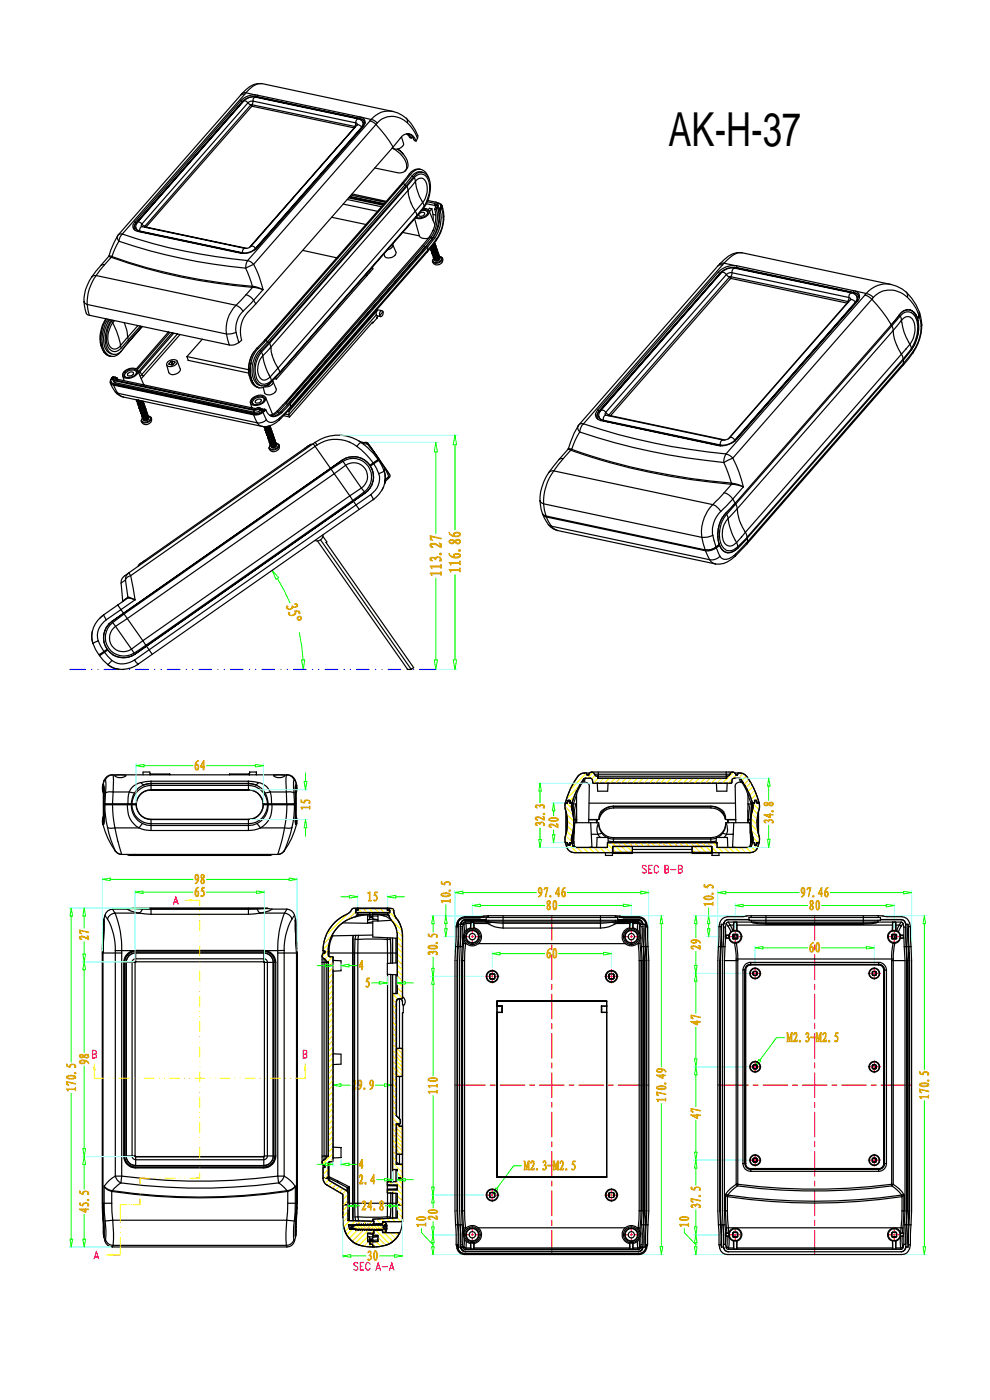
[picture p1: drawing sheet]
<svg xmlns="http://www.w3.org/2000/svg" width="210mm" height="297mm" viewBox="0 0 210 297" stroke-linecap="round" stroke-linejoin="round" font-family="sans-serif">
<defs><g id="words">
<text font-size="9.9" x="141.8" y="31">AK-H-37</text>
</g></defs>
<g fill="none" stroke="#000" stroke-width=".25">
<path d="M51.3 19.8h.1M51.3 19.8l-.3 .4M52.1 19.7l-.8 .1M52.1 19.7a4.3 4.3 0 0 1 3.4-2l27.9 6M52.1 19.7l2.1 .4M52.1 19.7l-.2 .3M55.5 17.8a3.6 3.6 0 0 0-3.4 1.2l-.8 .8M51 20.2l-25.9 29.6M51.1 21.3l-22.5 25.8M51.1 21.3l.2 .3M51.3 21.6a3.5 3.5 0 0 1 3.3-1.1l21.8 4.7M51.3 21.6l-22.5 25.7"/>
<path d="M51.3 21.6l.1 .1M51.4 21.7l-22.5 25.7M51.7 21.5a.64 .64 0 0 1 .9 .3M51.7 21.5l-22.5 25.7M51.8 21.3l-.4 .4M51.9 20h-.5l-.4 .2M51.9 20l-26 29.6M52.6 21.8l.6 .5M52.6 21.8l-22.5 25.7M53.2 22.3l-22.5 25.7M53.2 22.3h.1M53.2 22.3l.2 .3"/>
<path d="M53.4 22.6l-22.4 25.6M53.4 22.2l-.2 .1M53.4 22.2l.1 .4M53.4 22.2l21.9 4.6M53.4 22.2h.1M53.5 22.6h-.1M53.5 22.6l21.6 4.5M53.7 21.5l-.3 .7M53.7 21.5h-.6l-.5 .3M53.7 21.5l21.8 4.6M53.9 20.6h.7M54.2 20.6a2.63 2.63 0 0 0-2.5 .9"/>
<path d="M54.2 20.6l-.4 .3-.1 .6M54.2 20.1a3.9 3.9 0 0 0-3.1 1.2M54.2 20.6l21.8 4.6M54.2 20.1l.4 .1M54.6 20.2v.4M54.6 20.6l21.8 4.6M54.6 20.2l21.8 4.6M75.3 26.8v.2M75.3 26.8v.1M75.3 26.8h.1M75.3 27l-22.4 25.5M75.3 27h.1"/>
<path d="M75.5 26.1l.3 .3M75.5 26.1l-.2 .7M75.7 26.5a.66 .66 0 0 1 1 .5M75.7 26.5l-22.5 25.8M75.8 26.4l-.1 .1M75.8 26.4h.1M76 25.2a1.04 1.04 0 0 1 .9 .7 1.04 1.04 0 0 1-.2 1.1M76 25.2a.62 .62 0 0 0-.5 .9M76.4 24.8v.3a1.13 1.13 0 0 1 1 .9M76.4 24.8l.3 .1M76.4 25.2a1.19 1.19 0 0 1 1 .8M76.7 24.9a1.14 1.14 0 0 1 .3 1.9l-22.7 26"/>
<path d="M76.7 27l-22.5 25.7M76.7 27v.1M76.7 24.9l2 .4M76.7 27.1l-22.5 25.7M77 25.9l.1 .4-.4 .8M77.4 26v.2M77.4 26h.1M78.5 25.6l.7 .3 .5 .5M78.5 25.6l-26 29.7M78.7 25.3l.8 .3 .5 .5M78.7 25.3l-.2 .3M79.5 35.6l4.7 1a1.89 1.89 0 0 0 1.7-.3"/>
<path d="M79.7 26.4a27.4 27.4 0 0 1 3.7 4.8M79.7 26.4l-25.9 29.7M80 26.1l-.3 .3M83.2 31.4a5 5 0 0 1 3.1 4.2l-.4 .7M83.4 23.7a7.3 7.3 0 0 1 5.2 5.4v.3M83.4 23.7a4.6 4.6 0 0 0-4.7 1.6M83.4 31.2l-29.1 33.3M85.2 29l.4 1.4a1.52 1.52 0 0 1-2.4 1M85.3 38.8l-29.1 33.3M85.3 38.8l.3 .1M85.5 32.7l-1.1-1.1a4.3 4.3 0 0 1 2.1 3.8l-.6 .9M85.6 38.9l-29.1 33.2"/>
<path d="M85.6 38.9l.2 .4M85.8 39.3l-29.1 33.3M85.8 39.3l.4 .1M86.2 28.4l.7 .8 .3 .1M86.2 25.1l.2 .5v.4M86.2 39.4l-29.1 33.2M86.2 39.4l.1 .1M86.3 39.5l.3 .9M86.3 39.5l-29.1 33.3M86.4 28.4l.8 .9M86.4 26a4.4 4.4 0 0 0-6.4 .1M86.4 26a8.8 8.8 0 0 1 2.2 3.4"/>
<path d="M86.6 28.4l.9 .6M86.8 36.9l.3 .1M86.8 36.9l-1.5 1.9M87.4 37.4l-1.6 1.9M87.4 37.4l.3 .1M87.5 29l.4 .8 .4 .1M87.5 29l-.3 .3M87.5 29.1l.2 .4M87.7 37.5l-1.5 1.9M87.9 37.7a1.64 1.64 0 0 1 1.7-.8 1.64 1.64 0 0 1 1.3 1.4 6.6 6.6 0 0 1-.9 5.4M87.9 37.7l.2 .8M87.9 37.7l-1.6 1.8"/>
<path d="M88.1 38.5a1.25 1.25 0 0 1 1.4-.7 1.25 1.25 0 0 1 1 1.2 4.5 4.5 0 0 1-.8 4M88.1 38.5l-1.5 1.9M88.1 38.5l.1 .4a11.6 11.6 0 0 0 1.5 4.1M88.3 29.9a1.78 1.78 0 0 0-1.5-1.5 1.78 1.78 0 0 0-1.9 .9l-1.5 1.9M88.6 29.4l-.3 .5M88.9 35.9h.3M88.9 35.9h-.6a2.41 2.41 0 0 0-1.5 1M88.9 35.9a2.13 2.13 0 0 0-1.8 1.1l-1.5 1.9M88.9 35.9h.1M89.1 35.9h.1M89.2 35.9l.6 .3a2.63 2.63 0 0 1 1.2 1.6M89.7 36.6a2.74 2.74 0 0 1 1.6 2.7 7.4 7.4 0 0 1-1.6 5l-1.2 1.5"/>
<path d="M89.7 36.6l-.6-.1a1.86 1.86 0 0 0-1.4 1M89.7 36.6l-1.2-.1-1.1 .9M19.5 58.8a8.6 8.6 0 0 0-1.7 5.2M19.5 58.8h.1M20.4 58.5a9.7 9.7 0 0 0-1.9 6.1M20.4 58.5h-.5l-.4 .3M20.4 58.5l29.7 6.3M21.4 56.3l-1.9 2.5M22.2 56.2l-1.8 2.3M22.2 56.2l-.8 .1M23.1 54.4l-1.7 1.9M23.1 54.4h.1"/>
<path d="M23.1 54.4l.5 .2M23.1 54.3l.6 .1M23.1 54.3v.1M23.6 54.6l-1.4 1.6M23.6 54.6h.1M23.7 54.6a117 117 0 0 0 29.8 6.4M23.7 54.4h.1M23.7 54.4l-.1 .2M23.7 54.4a119.4 119.4 0 0 0 29.8 6.3M23.7 54.4v.2M24.9 50.1l-1.4 3-.4 1.2M24.9 50.1l-.1 .3 .4 .8"/>
<path d="M24.9 50.1h.1M25.1 49.8l-.2 .3M25.2 51.2l-1.5 3.2M25.2 51.2a118.9 118.9 0 0 0 26.9 5.7M25.9 49.6a115.6 115.6 0 0 0 26.6 5.7M25.9 49.6l-.8 .2M25.9 49.6l-.5 .8-.2 .8M28.5 48.7h.1M28.5 48.7l.1 .1M28.6 47.1a1.13 1.13 0 0 0-.4 1.2 1.13 1.13 0 0 0 1 .8l21.9 4.6a3.8 3.8 0 0 0 3.2-.9M28.6 47.1l.2 .2M28.8 48.3l.3 .5 .6 .3"/>
<path d="M28.8 48.4l.4 .5 .4 .1M28.8 47.3a1.13 1.13 0 0 0-.3 1.4M28.8 47.3l.1 .1M28.9 47.4a1.32 1.32 0 0 0-.4 1.3M29.2 47.2l-.3 .5-.1 .6M29.2 47.2a.63 .63 0 0 1 .9 .3M29.6 49l.1 .1M29.6 49l21.9 4.6M29.7 49.1l21.8 4.6M30 48l.1 .1M30 48h.1M30.1 47.5l-.1 .5"/>
<path d="M30.1 47.5l.6 .5M30.1 48.1l21.9 4.6 .8-.1 .4-.3M30.1 48.1a.65 .65 0 0 0-.5 .9M30.7 48v.1M30.7 48h.1M30.7 48.1l21.7 4.6M30.7 48.1v.1M51.5 53.6v.1M51.5 53.7l.4 .1M51.9 52.7a.62 .62 0 0 0-.4 .9M52.1 56.9l1.4 3.8M52.5 55.3l.7 .3 .6 .5"/>
<path d="M52.5 55.3l-.3 .7-.1 .9M53.2 52.3a.74 .74 0 0 1 1 .4M53.8 56.1a20.6 20.6 0 0 1 2 5.4M53.8 56.1l-1.7 .8M54.2 52.7a3.1 3.1 0 0 1-2.7 .9M54.2 52.7v.1M54.2 52.8l-.2 .2M54.3 52.8h.1M64.2 53.1l7.2 1.6M70.4 46.1l7.2 1.5M72.8 43.3l7.2 1.5M73.7 42.3l7.2 1.5"/>
<path d="M73.9 42l7.3 1.5M74.1 41.8l7.3 1.5M74.2 41.7l7.2 1.5M74.5 41.4l7.2 1.5M74.7 41.1l7.2 1.6M77.7 58.2l.1 .3M77.7 58.3h.1M77.8 58v.4M77.9 57.9h.4M78.4 57.4l.1 .3M79 56.7l.1 .3-20.5 23.4M83.3 51.8v.1"/>
<path d="M83.3 51.9v.3a1.36 1.36 0 0 1-1.1 .8M83.3 51.9l.7 1.6a1.42 1.42 0 0 1-1 1.1 1.42 1.42 0 0 1-1.4-.3l-.2-.5M85.4 49.3l3.5 .7M86.6 40.4a9.3 9.3 0 0 0 1.5 4.4M86.6 40.4l-29.2 33.3M88 46.4l.9 3.6M88.1 44.8l.3 .9M88.1 44.8l-29.1 33.3a9.3 9.3 0 0 1-1.6-4.4M88.4 45.7l-29.1 33.3M88.4 45.7l.1 .1M88.5 45.8l-29.2 33.3M88.9 45.4a.79 .79 0 0 1 1.2-.2 .73 .73 0 0 1-.5 .7 .73 .73 0 0 1-.8-.2z"/>
<path d="M88.9 50l.7 .5h1.3M89.4 44.7a.83 .83 0 0 1 1.3 .6M89.7 43l.3 .7M89.7 44.4a.75 .75 0 0 1 .8 .1 .75 .75 0 0 1 .2 .8 1.99 1.99 0 0 1-2.4 .8M89.7 43l-1.6 1.8M89.8 44.2a1.17 1.17 0 0 1 1.2 .5M89.9 52.2l-29.1 33.3M89.9 52.2l.2 .4-29.1 33.3M90 43.7l-1.6 2M90.4 52.3l-29.4 33.6M90.4 43.2l1.9 .4M90.6 53.5l-29.1 33.3"/>
<path d="M90.6 42.8l1.6 .3M90.7 52.4l-29.1 33.2M90.7 52.4l.1 .6M90.8 53l-29.5 33.6-1.9 2M90.8 53l-.2 .5M90.8 42.5l1.8 .4 .1 .5M91 44.7a1.87 1.87 0 0 1-2.2 1.7l-.7-.2M91 44.7l1.2 3M91.1 50.2l-30.6 35.2-1.7 1.8M91.1 50.2l.3 .1M91.3 52.7h.1M91.4 50.3l-1.5 1.9"/>
<path d="M91.4 50.3l.2 .4M91.5 52.9l-.1 .2M91.6 53.5h.1M91.6 53.2v.3M91.6 44.3l-.5-.1-.3 .3M91.6 44.3l-.5 .6M91.6 50.7h.1M91.6 44.3l.3 1.2M91.6 50.7l-1.2 1.6M91.7 53.6v.2M91.7 53.8h.1M91.8 52l.4-.5v.3l-.5 .3"/>
<path d="M91.8 54v.2M91.8 48.9h.1M91.8 54.2h.1M91.8 48.9v.1M91.9 45.5v1.3M91.9 45.5l.5 .1M91.9 48.9h-.1M91.9 50.4l.3 .1M91.9 50.4l-.3 .3M91.9 54.3v.2M92 54.9l-.1 .4a1.05 1.05 0 0 0 1.1 .3 1.05 1.05 0 0 0 .7-.9l-.5-.3a.88 .88 0 0 1 .7 1 .88 .88 0 0 1-1 .8 .94 .94 0 0 1-1.2-.8M92 54.8l-.3 .6"/>
<path d="M92 54.9h.1M92.1 54.6l-.1 .3M92.1 54.9h.1M92.2 51.8l-.3 .4-.3 .1M92.2 43.1l.1 .2-.1 .2M92.2 43.1l.1 .4M92.2 44.4a6.9 6.9 0 0 1-1.1 5.8M92.2 44.4h.3M92.2 51.6l.1 .2M92.2 43.5l.2 .5M92.2 50.5l-1.5 1.9M92.2 43.5l.4 .1"/>
<path d="M92.2 55.2h.1M92.3 51.8l-.2 .5-.7 .2a.5 .5 0 0 0 .5 .1 .5 .5 0 0 0 .3-.5M92.3 51.8a.74 .74 0 0 1-.9 .7M92.3 52l.1 .1M92.4 52.5a.54 .54 0 0 1-.9 .4M92.4 44l.8 .1-.2 .4M92.4 44l-.2 .4M92.4 52.1a.75 .75 0 0 1-1.1 .6M92.4 52.1v.3a.75 .75 0 0 1-1.1 .3M92.4 42.9l.4 .2M92.4 52.3l.2 .2M92.4 52.1h.1"/>
<path d="M92.5 52.9a.5 .5 0 0 1-.3 .4 .5 .5 0 0 1-.6-.1M92.5 51l-1.9 2.5M92.5 51h.1M92.5 44.4a7.3 7.3 0 0 1-1.1 5.9M92.6 52.5v.2a.77 .77 0 0 1-1.2 .4M92.6 52.5v.2a.85 .85 0 0 1-1.2 .4M92.6 52.7l.1 .2M92.6 43.6h.1M92.6 53.2l-.2 .4-.5 .2-.1-.2M92.6 50.6l-1.8 2.4M92.6 50.6l-.1 .4M92.7 43.4l.1 .1"/>
<path d="M92.7 43.6l.1 .5M92.7 43.4l-.1 .2M92.7 52.9v.3l-.3 .2-.6 .2-.2-.1M92.7 52.9l-.1 .3a.75 .75 0 0 1-1 .3M92.7 53l.1 .2M92.7 43l.9 .3 .2 .3M92.7 53.6a.54 .54 0 0 1-.8 .4M92.8 43.1v.4M92.8 43.1l.1 .8M92.8 43.5l.1 .4M92.8 43.5l-.1 .1M92.8 53.2h.1"/>
<path d="M92.8 53.2a.74 .74 0 0 1-1.1 .6M92.8 53.2a.8 .8 0 0 1-1.1 .6M92.8 44.1a8.1 8.1 0 0 1-1.2 6.6M92.8 44.1l-.3 .3M92.8 53.4l.2 .2M92.9 53.9a.5 .5 0 0 1-.3 .5 .5 .5 0 0 1-.6-.1M92.9 43.1l.6 .4M92.9 43.9l-.1 .2M93 53.6v.2a.8 .8 0 0 1-1.2 .4M93 53.6a.8 .8 0 0 1-1.2 .6M93 53.8v.1M93 44.5a6.9 6.9 0 0 1-1.1 5.9"/>
<path d="M93 54.3a.54 .54 0 0 1-.8 .4M93 44.5h.2M93 54.3h.1M93 53.9a.71 .71 0 0 1-1.1 .6M93 53.9a.72 .72 0 0 1-1.1 .6M93.1 54.1l.1 .2M93.2 54.3a.73 .73 0 0 1-1.2 .6M93.2 54.3a.74 .74 0 0 1-1.1 .6M93.2 44.5v.2M93.2 55l-.1 .2-.5 .2M93.2 44.7h.2M93.2 54.5l.1 .1"/>
<path d="M93.3 54.6a.68 .68 0 0 1-1 .6M93.3 54.6a.7 .7 0 0 1-1.1 .6M93.3 54.6h-.2a.5 .5 0 0 1-.3 .5 .5 .5 0 0 1-.5-.1l-.1 .2M93.4 44.7a7.2 7.2 0 0 1-1.2 5.8M93.4 44l.1 .2M93.4 44l-.2 .5M93.5 43.5v.7M93.5 43.5l-.1 .5M93.5 44.2l-.3 .5M93.7 44.2l.3 1.9M93.7 44.2l-.3 .5M93.8 43.6l.3 2.2"/>
<path d="M93.8 43.6l-.1 .6M93.8 54.7a1.22 1.22 0 0 1-1.9 1l-.2-.3M94 46.1a7.4 7.4 0 0 1-1.4 4.5M94.1 45.8a8.6 8.6 0 0 1-1.6 5.2M94.1 45.8l-.1 .3M152.3 56.4l-29.5 33.7M152.4 57.7l-25.6 29.2M152.4 57.7l.2 .3M152.6 58l-25.6 29.2M152.6 56h.1M152.6 58l.1 .1M152.6 56l-.3 .4"/>
<path d="M152.7 58.1l-25.6 29.3M153 57.8a.75 .75 0 0 1 1.1 .4M153 57.8l-25.5 29.3M153.2 57.7l-.5 .4M153.3 56.2h-.5l-.5 .2M153.3 56.2l-29.5 33.7M153.6 55.8l-.7 .1-.3 .1M153.6 55.8l2.3 .5M153.6 55.8l-.3 .4M154.1 58.2l.7 .6M154.1 58.2l-25.6 29.3M154.8 58.8h.1"/>
<path d="M154.8 58.8l-25.6 29.2M154.8 58.8l.1 .3M154.9 59.1l-25.4 29.1M155 58.7l-.2 .1M155 58.7l.1 .4M155 58.7h.1M155 58.7l24.8 5.3M155.1 59.1h-.2M155.1 59.1l24.6 5.2M155.3 57.9l-.3 .8M155.3 57.9h-.7l-.5 .3M155.3 57.9l24.8 5.2"/>
<path d="M155.6 56.8l.7 .1M155.9 56.9a3.2 3.2 0 0 0-2.9 .9M155.9 56.9a.69 .69 0 0 0-.6 1M155.9 56.3a4.5 4.5 0 0 0-3.5 1.4M155.9 56.9l24.8 5.2M155.9 56.3l.4 .1M156.3 56.8l-.5-.1a3.9 3.9 0 0 0-3.2 1.3M156.3 56.8v.1M156.3 56.8l24.8 5.3M156.3 56.4l24.8 5.3M156.3 56.4v.4M156.3 56.9l24.8 5.2"/>
<path d="M157.4 53.6a4 4 0 0 0-3.8 1.5l-1 .9M157.4 53.6a3.6 3.6 0 0 0-3.1 1.5l-.7 .7M157.4 53.6l31.7 6.8M17.8 64l.1 .8a2.56 2.56 0 0 0 .6 2l.5 .1M17.8 64l.3 .4 .4 .2M17.8 64h.1M18.5 64.6l.5 2.3M18.5 64.6l29.5 6.3M19 66.9l29.6 6.3M21.4 72.6l.3 1.4 .4 .8M21.4 72.6l.2 1.1 .5 1.1M22.1 74.8l.5 .4 .7 .3"/>
<path d="M22.1 74.8l.7 .5 .5 .2M22.4 67.6l-.3 .6a7.4 7.4 0 0 0-.6 5.5M22.6 67.6l-.6 1.3a9.8 9.8 0 0 0-.6 3.7M22.9 67.7a7.2 7.2 0 0 0-.7 6.8l.7 .8 .5 .3M22.9 68.3l.3-.5a6.2 6.2 0 0 0-.5 6.7l1 .6M23.3 75.5l.1 .1M23.6 67.9a6.4 6.4 0 0 0-.6 6.6 1.66 1.66 0 0 0 2.7 0M23.7 68.1l.2 .4M23.7 68.1a5.3 5.3 0 0 0-.5 6 1.56 1.56 0 0 0 2.5-.3l1.6-1.8M23.8 67.9l-.1 .2M23.9 68.5a16.9 16.9 0 0 1 1.7 4.8M23.9 68.5a5 5 0 0 0-.6 4.9 1.33 1.33 0 0 0 2.3-.1"/>
<path d="M24.3 68l-.4 .5M25.6 73.3l.1 .5M25.7 74.5a2.23 2.23 0 0 1-2.3 1.1M25.7 74.5h.1M26 74.2l-.3 .3M26 79.7l.3 1.1M26.4 68.4l.5 1.6 .2 1.5M26.8 78.6a1.37 1.37 0 0 1 2.2 .3 1.76 1.76 0 0 1-2.7 .8 .78 .78 0 0 1 .5-1.1zM27.1 71.5l-1.5 1.8M27.1 71.5l.2 .5M27.1 79.2a.79 .79 0 0 1 1.2-.1 .76 .76 0 0 1-.5 .6 .76 .76 0 0 1-.8-.1zM27.2 72.7l-1.2 1.5"/>
<path d="M27.2 72.6v.1M27.3 72l.1 .3M27.4 72.3l-1.4 1.9M28.9 79.2v-.3a1.49 1.49 0 0 0-1.5-.3 1.49 1.49 0 0 0-.9 1.2l.1 .2M29.2 78.6a1.59 1.59 0 0 0-2.2-.2l-.8 .7-.2 .6M29.2 78.6l.1 .2a2.24 2.24 0 0 1-3.1 1.2l-.2-.3M29.2 78.6l1.3 3.1M29.2 69.1l-2.1 2.4M29.7 78.9l-.2 .3M29.7 78.9l.3 .6M29.8 69.2l-2.5 2.8M30 79.5l.5 .2"/>
<path d="M30 79.5l-.2 .3M30.1 69.2l-2.7 3.1M30.2 69.3l-3 3.4M30.5 79.7l-.5 .6M35.6 76.8a1.49 1.49 0 0 1 2-.2 1.35 1.35 0 0 1-2.3 .8zM35.7 70.4l-6.8 7.9M35.8 77.2l.1 .1M35.9 77.3l.6 .1M36.1 70.5l-7 7.9M36.2 76.7l.3 .7M36.2 76.7l-.4 .5M36.5 76.6l-.3 .1"/>
<path d="M36.5 76.6l.2 .7M36.5 76.6l.5 .1M36.5 70.6l-7.2 8.3M36.9 70.7l-7.2 8.2M37 76.7l.1 .2M37.1 76.9l-.6 .5M37.6 76.6l.7 1.8a1.61 1.61 0 0 1-2.4 .8l-.6-1.8M37.6 70.9l-7.6 8.6M38.2 71l-7.7 8.7M39.7 75.6l.2 .8 12.9 2.8M39.7 75.6l13 2.8M42.9 72l-3.2 3.6"/>
<path d="M48 70.9l.6 2.3M50.1 64.8a7.1 7.1 0 0 0-2.1 6.1M50.1 70.5l-1 .3-1.1 .1M50.1 64.8a2.96 2.96 0 0 1 1.5 1.2M50.1 70.5l.6 2.2M50.7 72.7a2.54 2.54 0 0 1-2.1 .5M51.6 66a5.3 5.3 0 0 0-1.5 4.5M52.2 62.5l-2.1 2.3M52.2 62.5a2.9 2.9 0 0 1 1.6 1.2M53.1 79.3a4.1 4.1 0 0 0 .7 2.2 4.1 4.1 0 0 1-.7-2.2zM53.2 77l-.1 2.3-.1-1.2zM53.5 61h.1"/>
<path d="M53.5 60.7h.1M53.5 60.7v.3M53.6 61l2.2 .5M53.6 61l-1.4 1.5M53.6 60.7l1.1 .3 1.1 .5M53.6 60.7v.3M53.8 63.7l-2.2 2.3M53.8 63.7l.5 .8M53.9 74.6a6.4 6.4 0 0 0-1 5.1M54.3 64.5l-.9 .9a6.3 6.3 0 0 0-2.1 6.8l-.6 .5M54.5 73.9a6.5 6.5 0 0 0-.8 7.7l.9 .6M54.5 73.9h.3"/>
<path d="M55 74.4a5.8 5.8 0 0 0-.8 6.7 1.56 1.56 0 0 0 1.3 .7M55 74.4l.3 .1M55.3 74.5a5.9 5.9 0 0 0-.7 6.8l.9 .5M55.4 74.7a5.5 5.5 0 0 0-.6 6.2 1.71 1.71 0 0 0 2.8-.1M55.4 74.7l.3 .8M55.7 75.5a4.1 4.1 0 0 0-.5 4.8 1.31 1.31 0 0 0 2.1-.3M55.7 75.5l.6 2.3 1 2.2M55.8 61.5l-2 2.2M56.2 72.1h.3M56.2 72.1l-1.7 1.8M56.5 72.1l-.4 .5a7.3 7.3 0 0 0-2.9 4.4M56.5 72.1l.2 .5"/>
<path d="M56.7 72.6l-1.7 1.8M56.7 72.6h.4M57.1 72.6l-1.8 1.9M57.1 72.6l.1 .2M57.2 72.8l.2 .9M57.2 72.8l-1.8 1.9M57.3 80l.3 .8M57.4 73.7l-1.7 1.8M59.3 79.1l-2 2.1M59.3 79l-1.7 1.8M59.3 79l-.3-.9-1.7 1.9M59.3 79v.1"/>
<path d="M78.9 68.5h.2M79.1 68.5l-.1-.1-17.6 20.1M79.8 65.9h.2M79.8 66.8l.2 .2 .8 .2M79.8 66.8l-18.6 21.2M79.9 65.7l1.1 .2M80 65.9l-.2 .4v.5M80 65.9l-18.7 21.3M80.2 67l-.2 .5-.9 1M81.2 66.2a.63 .63 0 0 1-.6 .9v-.2M81.2 66.2a.41 .41 0 0 0-.5-.2 .41 .41 0 0 0-.2 .5l.1 .4M81.2 66.2l-.6 .7"/>
<path d="M179.8 64l.1 .1M179.8 64h.1M179.9 64.1l-25.4 29M179.9 64.1h.1M180.1 63.1l.3 .3v.2M180.1 63.1l-.3 .9M180.4 63.6l-25.6 29.3-.5 .3-1 .1M180.4 63.6a.73 .73 0 0 1 1 .5M180.7 62.1l.6 .3 .4 .4M180.7 62.1a.69 .69 0 0 0-.6 1M181.1 61.7v.4a1.18 1.18 0 0 1 1.1 .9M181.1 62.1a1.36 1.36 0 0 1 1.1 .9"/>
<path d="M181.1 61.7l2.7 .6M181.4 64.1l-25.5 29.3M181.4 64.1l.1 .1M181.5 61.8a1.27 1.27 0 0 1 .3 2.2l-25.6 29.2a4.3 4.3 0 0 1-3.9 1.3l-24.8-5.3a1.27 1.27 0 0 1-1.1-.9 1.27 1.27 0 0 1 .4-1.4M181.5 64.2l-25.6 29.3M181.7 62.8a1.12 1.12 0 0 1-.2 1.4M181.7 62.8l.1 .6-.4 .7M182.2 63v.2M182.2 63h.1M183.5 62.6l.8 .3 .6 .6M183.8 62.3l.8 .3 .6 .5M183.8 62.3l-29.8 34"/>
<path d="M184.9 63.5a29.8 29.8 0 0 1 4.2 5.4M184.9 63.5l-29.5 33.7M185.2 63.1l-.3 .4M189.1 68.9l-33.2 37.9zM189.1 60.4l2.2 .9 1 .7M189.1 68.9l.1 .2M189.1 60.4a5.4 5.4 0 0 0-5.3 1.9M189.1 68.9h.1M189.2 69.1l.3 1M189.2 69.1l-33.1 37.8M189.5 70.1a10 10 0 0 0 1.7 5M189.5 70.1l-33.1 37.8"/>
<path d="M190.8 66.8l-1.7 2.1M190.8 66.8h.1M191 67a1.92 1.92 0 0 1 2-.7 1.92 1.92 0 0 1 1.5 1.7 7.5 7.5 0 0 1-1.2 5.9M191 67l.2 .9M191 67l-1.8 2.1M191.2 67.9a1.46 1.46 0 0 1 1.6-.7 1.46 1.46 0 0 1 1.2 1.4 5.5 5.5 0 0 1-1 4.5M191.2 75.1l.4 1M191.2 67.9l-1.7 2.2M191.2 67.9l.1 .5a11.8 11.8 0 0 0 1.7 4.7M191.2 75.1l-33.1 37.8M191.5 77.6l-33.1 37.8M191.6 76.1v1"/>
<path d="M191.6 76.1l-33.1 37.9M191.6 76.3l-33.1 37.8zM191.6 77.1l-.1 .5M191.6 77.1l-33 37.8M192.3 62a8.9 8.9 0 0 1 2.7 4.6l-.1 .2M192.3 62l.1 .2 .1 .9M192.3 62h.1M192.5 63.1a5 5 0 0 0-7.3 0M192.5 63.1a9.9 9.9 0 0 1 2.4 3.7M193 65.7a2.01 2.01 0 0 0-2.2 1.1l-1.7 2.1M193 65.7a2.41 2.41 0 0 0-2.2 1.1M193 73.1l.3 .8"/>
<path d="M193 73.1l-1.8 2M193 65.7l.9 .6 .4 .5M193 65.7l.1 .1M193.3 66.3h.1M193.3 73.9l-1.7 2.2M193.3 65.9l.7 .5 .3 .4M193.3 74.2l-1.7 2.1zM193.7 74.8l-2.2 2.8M193.7 74.8h.1M193.8 74.4l-2.2 2.7M193.8 74.4l-.1 .4M194.3 66.8l.2 .5z"/>
<path d="M194.5 67.3l.1 .2zM194.6 67.6a8.3 8.3 0 0 1-1.2 6.6M194.6 67.6h.1M194.9 66.8l-.3 .7a8.2 8.2 0 0 1-1.2 6.7M195 67l-.4 .6M195 67l.4 2.2M195 66.3l.1 .1M195.1 66.4l.4 2.5M195.1 66.4l-.1 .6M195.4 69.2a9.3 9.3 0 0 1-1.6 5.2M195.5 68.9a10.4 10.4 0 0 1-1.8 5.9M195.5 68.9l-.1 .3"/>
<path d="M23.4 81.2l1.1 1.9M23.4 81.2l.3 .4 .4 .1M23.5 80.9l.3 .5 .4 .2M23.5 80.9l.3 .4 .3 .1M23.6 80.4l-.2 .8M23.6 80.5l-.1 .4M23.8 80.1l-.2 .3M23.9 80.5l.2 .5 .4 .2M23.9 80.5l.4 .3M24 80.2l-.1 .3M24 80.2l-.1 .1M24 80.1h.1"/>
<path d="M24 80.1v.4l.3 .1M24 80h-.1l-.3 .5M24 80.1v.1M24 80h.1M24 80v.2M24.1 81.7l.9 1.7M24.1 81.7l29.7 6.3M24.1 81.4l.1 .2M24.1 81.4l29.7 6.3M24.2 81.6l29.7 6.3M24.3 80.8l.2 .4M24.3 80.8l29.5 6.2"/>
<path d="M24.3 80.6v.2M24.3 80.6l29.5 6.3M24.4 80.1l.1 .3 29.6 6.2 .9-.1M24.4 80.1l.1 .3M24.5 83.1a2.92 2.92 0 0 0 1.7 1.1M24.5 80l.1 .4M24.5 83.1l.5 .3M24.5 81.2l29.4 6.3M24.5 80.1h.3M24.5 80h-.4l-.1 .1M24.5 80l-.1 .1M24.8 80.1l.2 .4"/>
<path d="M24.8 80.1l-.1 .3M25 83.4l.4 .5 .8 .3M25 83.4l29.6 6.3M26.2 84.2l29.4 6.3M28.9 84.8l.4 .2M28.9 84.8l.4 .1M28.9 84.8h.1M29 85.2h.1M29.1 85l-.1 .2M29.1 85l.2 .1 .5-.1M29.2 85.5h.1M29.2 85.3v.2"/>
<path d="M29.2 85h.3M29.3 85.9h.1M29.3 85.7v.2M29.3 84.9v.1M29.3 84.9h.1M29.4 86.3l.1 .1M29.4 86.3h.1M29.5 86l-.1 .3M29.5 84.9l-.2 .1M29.6 86.4v.2M29.6 86.9l.1 .1M29.7 86.7l-.1 .2"/>
<path d="M29.8 87.1v.2M29.8 87.3h.1M29.9 87.5v.2M29.9 87.7h.1M30 85l-.5 .3-.5-.1M30 85l-.8 .3-.2-.1M30 88h.1M30 87.8v.2M30.1 85.1l-.4 .3-.5-.1M30.1 88.4h.1M30.2 88.2l-.1 .2M30.2 85.3a.5 .5 0 0 1-.3 .5 .5 .5 0 0 1-.5-.1"/>
<path d="M30.3 88.7l-.3 .5a1.08 1.08 0 0 0 1.2 .3 1.08 1.08 0 0 0 .7-.9l-.5-.3a.85 .85 0 0 1 .8 .9 .85 .85 0 0 1-.8 .8 1.01 1.01 0 0 1-1.4-.7M30.3 88.7l-.3 .6M30.3 88.7v.1M30.3 88.8h.1M30.3 88.6v.1M30.3 85.1l-.3 .4a.61 .61 0 0 1-.8 0M30.3 85.6v.3l-.3 .2h-.5M30.4 85.3l-.1-.2a.79 .79 0 0 1-1.1 .4M30.4 85.3a.75 .75 0 0 1-1.1 .6M30.4 85.5l.2 .2M30.4 85.3h.1M30.5 86a.5 .5 0 0 1-.3 .5 .5 .5 0 0 1-.6-.1"/>
<path d="M30.5 89.1h.1M30.5 88.9v.2M30.6 85.8v.2a.71 .71 0 0 1-.3 .6 .71 .71 0 0 1-.8 0M30.6 85.7a.82 .82 0 0 1-1.1 .7M30.6 85.7a.85 .85 0 0 1-1.1 .6M30.6 86.4a.54 .54 0 0 1-.8 .4M30.7 86.2l.1 .2M30.7 86.7a.5 .5 0 0 1-.3 .5 .5 .5 0 0 1-.5-.1M30.8 86.4v.2a.8 .8 0 0 1-1.1 .4M30.8 86.4a.8 .8 0 0 1-1.1 .6M30.8 86.6l.1 .1M30.9 87.1l-.3 .4-.3 .1-.3-.1"/>
<path d="M30.9 86.7a.75 .75 0 0 1-1.1 .6M30.9 86.7v.3a.77 .77 0 0 1-1.1 .3M30.9 86.9a.7 .7 0 0 1-.2 .7 .7 .7 0 0 1-.8 .1M31 87.5a.5 .5 0 0 1-.3 .4 .5 .5 0 0 1-.6-.1M31.1 87.1a.77 .77 0 0 1-1.2 .6M31.1 87.3v.2M31.1 87.8a.5 .5 0 0 1-.3 .5 .5 .5 0 0 1-.5-.1M31.1 87.5a.71 .71 0 0 1-1.1 .5M31.1 87.5a.74 .74 0 0 1-1.1 .5M31.2 87.6l.1 .2M31.2 88.2a.54 .54 0 0 1-.8 .4M31.2 88.1h.1"/>
<path d="M31.3 87.8a.76 .76 0 0 1-1.2 .6M31.3 87.8a.8 .8 0 0 1-1.2 .6M31.3 87.8h.1M31.3 88l.1 .2M31.4 88.5a.5 .5 0 0 1-.3 .5 .5 .5 0 0 1-.6-.1M31.4 88.5h.1M31.4 88.2a.73 .73 0 0 1-1.1 .6M31.4 88.2a.78 .78 0 0 1-1.1 .6M31.4 88.3l.1 .2M31.4 88.9l-.2 .3h-.4M31.5 88.5a.68 .68 0 0 1-1 .6M31.5 88.5a.7 .7 0 0 1-1 .6"/>
<path d="M31.5 88.5h.1M32 88.6a1.22 1.22 0 0 1-1.9 1l-.1-.3M53.1 85.5l.3 1M53.8 88l.8 1.7M53.8 87l.1 .5M53.8 87.7l.1 .2M53.8 86.9v.1M53.9 84.4a1.4 1.4 0 0 1 2.2 .2 1.7 1.7 0 0 1-2.7 .9 .55 .55 0 0 1 .2-.8zM54.3 85a.82 .82 0 0 1 1.1-.1 .77 .77 0 0 1-.5 .6 .77 .77 0 0 1-.8-.2zM54.6 89.7a1.37 1.37 0 0 0 1 .8M54.6 82.2h.3M54.6 82.2l-.8-.7 .6 .5 .5 .2"/>
<path d="M54.6 82.2h.1M54.8 86.6l-1 .3M54.8 86.6l.1 .1M54.9 86.7l-.5 .3h-.6M54.9 86.7l.2 .5M55 86.5l-.2 .1M55 86.5l.1 .1M55.1 87.2l-.6 .2-.6 .1M55.1 86.6l.2 .4M55.1 86.6l-.2 .1M55.2 86.7h.4M55.3 87l-.2 .2"/>
<path d="M55.6 86.7l-.3 .3M55.6 86.7l.1 .3M55.6 87.2a2.26 2.26 0 0 1-1.8 .5M55.6 90.5h.1M55.6 87.2l.1 .2M55.7 87.4a2.26 2.26 0 0 1-1.8 .5M55.8 87.5l.7 1.6M55.8 87.5a2.5 2.5 0 0 1-2 .5M56 84.9v-.2a1.51 1.51 0 0 0-2.5 .8l.2 .2M56.2 90.7l-.1 .2M56.2 86.8h-.2l-.4 .3-.3-.1M56.2 86.8l-.6 .4"/>
<path d="M56.2 86.8l.1 .1M56.3 86.9l.1 .1M56.3 90.7v.1M56.3 86.9l-.6 .5M56.3 91.3h.1M56.3 91.1v.2M56.3 84.3a2.07 2.07 0 0 0-3.1 .7l-.1 .5M56.3 84.3a1.94 1.94 0 0 1-2.8 1.6l-.4-.4M56.3 84.3l1.5 3.6M56.4 91.6h.1M56.4 91.4v.2M56.4 87a1.73 1.73 0 0 0 2.9 .9l.6-.4"/>
<path d="M56.4 90.5v.2M56.4 87l-.6 .5M56.5 89.1a2.24 2.24 0 0 1-1.9 .6M56.5 92h.1M56.5 91.8v.2M56.6 92.4h.1M56.7 92.2l-.1 .2M56.7 81.7h.1M56.8 81.7h.1M56.9 90.4l-.5 .3-.4-.2 .4 .2M56.9 93.1h.1M56.9 92.8v.3"/>
<path d="M56.9 90.4l-.5 .3M57 93.4l.2 .2 .6-.2M57 93.4h.1M57 81.5l.1 .1M57 93.4v.1M57.1 93.2l-.1 .2M57.1 90.4l-.7 .3M57.1 90.4l-.3 .4h-.5M57.1 93.8h.1M57.2 93.5l-.1 .3M57.2 90.7a.54 .54 0 0 1-.8 .4M57.3 90.3a.73 .73 0 0 1-1.2 .6"/>
<path d="M57.3 93.9l-.1 .2M57.3 90.3a.8 .8 0 0 1-1.2 .6M57.3 81.2a2.01 2.01 0 0 1-1.8 .6M57.3 81.2a2.67 2.67 0 0 1-2.4 1M57.3 90.5l.1 .2M57.3 90.3h.1M57.4 94.4l-.3 .6M57.4 91.1a.5 .5 0 0 1-.3 .4 .5 .5 0 0 1-.6-.1M57.4 94.5h.1M57.4 90.7a.73 .73 0 0 1-1.1 .6M57.4 94.3v.2M57.4 90.7v.1a.85 .85 0 0 1-1.1 .5"/>
<path d="M57.4 81.2l-.6 .5M57.4 81.1v.1M57.4 90.9l.1 .2M57.5 91.4a.5 .5 0 0 1-.3 .5 .5 .5 0 0 1-.6-.1M57.5 91.1a.73 .73 0 0 1-1.1 .5M57.5 91.1l-.1 .2a.75 .75 0 0 1-1 .3M57.5 91.2l.2 .2M57.6 91.8a.53 .53 0 0 1-.3 .4 .53 .53 0 0 1-.6 0M57.6 94.9h.1M57.6 94.7v.2M57.7 91.4a.74 .74 0 0 1-1.2 .6M57.7 91.4a.79 .79 0 0 1-1.2 .6"/>
<path d="M57.7 91.6l.1 .2M57.7 92.1a.5 .5 0 0 1-.3 .5 .5 .5 0 0 1-.6-.1M57.8 91.8a.73 .73 0 0 1-1.2 .6M57.8 93.4l-.8 .1M57.8 91.8l-.1 .3a.75 .75 0 0 1-1.1 .3M57.8 91.9l.1 .2M57.8 80.8l.1 .1M57.8 92.5a.54 .54 0 0 1-.8 .4M57.9 92.1a.71 .71 0 0 1-.4 .7 .71 .71 0 0 1-.7-.1v-.2M57.9 92.3l.1 .1a.75 .75 0 0 1-1.1 .7M57.9 80.9l.7 1.6a1.46 1.46 0 0 1-2 1.2l-.4-.2-.4-1.3M57.9 80.9v.2a1.55 1.55 0 0 1-1.7 1"/>
<path d="M57.9 92.1h.1M57.9 92.8l-.2 .5-.4 .1-.2-.2M58 88.3h.1M58 92.7l.2 .1M58.1 93.2a.54 .54 0 0 1-.9 .4M58.2 92.8l-.1 .4-.3 .2M58.2 93l.1 .2M58.2 92.8h.1M58.2 93.5a.5 .5 0 0 1-.3 .5 .5 .5 0 0 1-.5-.1M58.2 80.3l.4 .1M58.3 93.2v.2a.79 .79 0 0 1-1.2 .4M58.3 93.2l-.3 .5-.6 .2-.3-.1"/>
<path d="M58.3 93.4l.1 .1M58.4 93.9a.57 .57 0 0 1-.9 .4M58.4 93.5h.1M58.4 93.5a.79 .79 0 0 1-1.2 .6M58.4 93.5a.75 .75 0 0 1-1.2 .6M58.4 93.8l.1 .1M58.5 94.3a.5 .5 0 0 1-.3 .4 .5 .5 0 0 1-.6-.1M58.5 94.2h.2M58.5 80l.1 .4M58.5 93.9v.2a.8 .8 0 0 1-1.1 .4M58.5 94a.9 .9 0 0 1 .7 1 .9 .9 0 0 1-1 .8 .94 .94 0 0 1-1.1-.8M58.5 94.6v.2l-.6 .2"/>
<path d="M58.5 93.9a.79 .79 0 0 1-1.1 .6M58.6 94.2a.65 .65 0 0 1-.3 .7 .65 .65 0 0 1-.7 0M58.6 94.2l-.1-.1 .5 .2a1.08 1.08 0 0 1-1.6 .9l-.2-.3 .2-.4M58.6 94.2l.1 .1a.73 .73 0 0 1-1.1 .6M58.8 87.2l-.6 .5-1 .4M58.8 87.2l.3 .1M59.1 87.3l-1.2 .8-.5 .1M59.1 87.3l.1 .4M59.1 94.3a1.19 1.19 0 0 1-.6 1.1 1.19 1.19 0 0 1-1.3-.1l-.1-.3M59.2 89.1a4.1 4.1 0 0 1-3.6 1.4M59.2 89.1h.1M59.4 88.6l-.3 .3a1.8 1.8 0 0 1-2.4 .5l-.2-.3"/>
<path d="M59.4 88.6l-.2 .5M59.5 87.4l-.9 .7-.9 .2M59.5 87.4l.4 .1M60.1 88.2l1.3 .3M60.5 87.8l.7 .2M60.8 85.5l-1.7 1.8M60.8 85.5l.2 .4M61 85.9l-1.5 1.5M61.1 87.2h.2M61.2 88l.2 .5M61.3 87.2l-.1 .8M61.5 86.8l-2.3 2.3"/>
<path d="M61.6 85.6l-1.7 1.9M61.6 85.6v.7l-.1 .5M64.6 95.1l-34.7 24.4M64.6 95.1l.2 .2M65.1 94.8l.3-.2-.8 .5M66.3 94.2l-.5 .1-.4 .3M66.5 94.1l3.7 5.4M66.8 93.8a8.5 8.5 0 0 1 9.9 .1M66.8 93.8l-40.4 28.4-.7 .9v.6M66.8 93.8l.5 .6M67.3 94.4a7.3 7.3 0 0 1 8.4 .3M67.3 94.4l-39.6 27.7"/>
<path d="M70.2 99.5a11.3 11.3 0 0 1 4-2.2 4 4 0 0 1 4.3 2.3 4 4 0 0 1-1.2 4.7M70.2 99.5l.7 1M70.2 99.5l-43.9 30.8M72.8 97.9l.5 .8M73.3 98.7a2.94 2.94 0 0 1 4.1 .7 2.94 2.94 0 0 1-.7 4.1M73.3 98.7l-2.4 1.8M73.3 98.7l3.4 4.8M75.7 94.7a15.8 15.8 0 0 1 3.5 3.5M76.1 93.5l1 .4 .5-.1M76.7 93.9a13.3 13.3 0 0 1 4.8 6M76.7 93.9h.1M77.6 93.8l.4 .2"/>
<path d="M77.6 93.8l.3 .3M77.9 94.1h-.6l-.6-.2a1.23 1.23 0 0 0-1 .8M77.9 94.1l2.4 3.3M78 94l2.4 3.4zM79.1 98.2l.1 .2M79.3 98.4l1 2.1M80 97.6l.2 .2M80.1 97.5l.2 .2M80.2 97.5l.1 .2M80.3 97.4l.1 .2M80.4 97.4l-1.9 1.3a4.3 4.3 0 0 0-5.9-1M80.4 97.6l1.3 1.9"/>
<path d="M80.5 97.6l2.2 3.1M81.5 99.9l-1.2 .6M81.5 99.9l.2-.4 .8 1.6M81.5 99.9a5.2 5.2 0 0 1-2.3 6.1M81.5 99.9l.2 .8M81.5 99.9h.1M117.5 99.9a11.4 11.4 0 0 0-2.2 7M117.5 99.9h-.6l-.5 .3M117.5 99.9l33.7 7.2M118.6 97.5l-2.2 2.7M119.5 97.3l-2 2.6M119.5 97.3l-.9 .2"/>
<path d="M120.5 95.3l-1.9 2.2M120.5 95.3h.1M120.5 95.3l.6 .2M120.6 95.2l-.1 .1M120.6 95.2l.6 .1M121.1 95.5l-1.6 1.8M121.1 95.5h.1M121.2 95.5a134.5 134.5 0 0 0 33.9 7.2M121.2 95.3l-.1 .2M121.2 95.3h.1M121.3 95.3a131.4 131.4 0 0 0 33.8 7.2M121.3 95.3l-.1 .2"/>
<path d="M122.6 90.4l-.8 1.5-1.2 3.3M122.6 90.4v.7l.4 .5M122.6 90.4h.1M122.8 90.1l-.2 .3M123 91.6l-1 1.8-.7 1.9M123 91.6a137.1 137.1 0 0 0 30.5 6.5M123.8 89.9a134.1 134.1 0 0 0 30.2 6.4M123.8 89.9h-.5l-.5 .2M123.8 89.9a2.65 2.65 0 0 0-.8 1.7M126.7 88.8l.1 .1M126.7 88.8h.1M126.8 86.9l.2 .3"/>
<path d="M127 88.3a1.22 1.22 0 0 0 1 1M127 88.3l.2 .5 .8 .3M127 87.2a1.36 1.36 0 0 0-.3 1.6M127 87.2l.1 .2M127.1 87.4l-.4 .6v.8M127.5 87.1l-.4 .6-.1 .6M127.5 87.1a.71 .71 0 0 1 1 .4M128 89.1v.2M128 89.1l24.8 5.3M128 89.3l24.8 5.2M128.4 88l24.9 5.3M128.4 88h.1"/>
<path d="M128.5 87.5l-.2 .2 .1 .3M128.5 87.5l.7 .5M128.6 88.1a.75 .75 0 0 0-.6 1M129.2 88v.1M129.2 88h.1M129.2 88.1v.1M129.2 88.1h.1M129.2 88.1l24.6 5.2M152.8 94.4v.1M152.8 94.5l.4 .1M153.3 93.3a.76 .76 0 0 0-.5 1.1M153.5 98.1l1.6 4.4"/>
<path d="M154 96.3l.8 .3 .6 .6M154 96.3l-.4 .9-.1 .9M154.8 92.9a.77 .77 0 0 1 1.1 .5M155.4 97.2a25.5 25.5 0 0 1 2.3 6.1M155.4 97.2l-1.9 .9M155.9 93.4a3.5 3.5 0 0 1-3.1 1M155.9 93.4v.1M155.9 93.5l-.3 .3M29.9 119.4l-.6 .7M30.5 119l-.3 .2M30.7 118.9l.2 .2M67.3 114.8l19.2 27.2h.7"/>
<path d="M68 114.5l19.2 27.5M68.5 113.8l.8 1.2-.1 .1 18.5 26.5-.5 .4M68.5 113.4a1.26 1.26 0 0 1-1.7 1.3M70.9 100.5l3.3 4.7M70.9 100.5l-43.9 30.7M74.2 105.2l.6 1M74.2 105.2l-43.9 30.7M74.8 106.2l1.4 1.9M74.8 106.2l-43.9 30.7M76.7 103.5l-2.5 1.7M76.7 103.5l.6 .8M77.3 104.3l-2.5 1.9"/>
<path d="M78.6 104.9l.1 .1M78.6 104.9l-50.1 35.1M78.7 105l.5 1M78.7 105h.1M79.2 106l-49.9 34.9M79.4 105.8l-.2 .2M80.3 100.5a4.1 4.1 0 0 1-1.7 4.4M81.3 103.5l-.2 .4M81.7 100.7v.9M81.7 100.9l-.1 1.5M81.7 100.9h.1M82.2 101.6l-.6 1.1"/>
<path d="M82.5 101.1l-.6 .5-.2 .6M82.5 101.1l-.3 .5M82.5 101.1l.1 .2M82.6 101.3l-.4 .3M82.7 100.7l.1 .3-.2 .3M82.7 100.7l-2.2-3.2-1.9 1.4a4.2 4.2 0 0 1-1.2 5.7M114.5 106.2l.3 1.9 .3 1M114.5 106.2l.1 .3 .7 .4M114.5 106.2h.1M115.1 109l.7 .5M115.1 109.1l1.2 2.2M115.1 109.1l.3 .3 .5 .3"/>
<path d="M115.3 106.9l.5 2.6M115.3 106.9l33.6 7.1M115.8 109.5l33.8 7.2M115.9 109.7l1.1 1.9M115.9 109.7l33.7 7.1M116.3 111.3a3.2 3.2 0 0 0 2 1.3M116.3 111.3l.7 .3M116.4 100.2a10.7 10.7 0 0 0-1.9 6M116.4 100.2h.1M117 111.6l.4 .5 .9 .5M117 111.6l33.5 7.1M118.3 112.6l33.4 7"/>
<path d="M148.9 114l.7 2.7M149.6 116.8l.9 1.9M150.5 118.7a1.7 1.7 0 0 0 1.2 .9M151.2 107.1a8.6 8.6 0 0 0-2.3 6.9M151.2 113.6a4.2 4.2 0 0 1-2.3 .4M151.2 107.1l.9 .4 .8 1M151.2 113.6l.7 2.4M151.7 119.6h.1M151.8 116.2a2.94 2.94 0 0 1-2 .5M151.8 116.1v.1M151.9 116a3.1 3.1 0 0 1-2.3 .7M151.9 116.2a3.2 3.2 0 0 1-2.3 .6"/>
<path d="M152.4 115.6l.2-.1v.2M152.4 115.6l.2 .1M152.4 115.6h.1M152.4 115.6l-.6 .6M152.4 115.6l-.5 .4M152.6 115.7a2.04 2.04 0 0 0 1.6 1.5 2.04 2.04 0 0 0 2.1-.7l.3-.3M152.6 115.7a2.01 2.01 0 0 0 3.5 .9l2.4-2.5-1.9 2.1M152.6 115.7l-.7 .5 .8 1.8M152.7 118l-1 .7h-1.2M152.9 108.5a5.7 5.7 0 0 0-1.7 5.1M153.6 104.5l-2.4 2.6M153.6 104.5a3.3 3.3 0 0 1 1.8 1.4"/>
<path d="M154 108.8l-.9 1.2a7.6 7.6 0 0 0-.8 4.2l.3 1.3a6.8 6.8 0 0 1 1.4-6.7zM154.1 109.1a6.3 6.3 0 0 0-.8 6.9 1.93 1.93 0 0 0 3.2 0M154.1 109.1l.4 .9M154.5 110a4.2 4.2 0 0 0-.4 5.6 1.6 1.6 0 0 0 2.1-.5M154.5 110a12.9 12.9 0 0 0 1.7 5.1M155.1 102.7h.1M155.1 102.5h.1M155.1 102.5v.2M155.2 102.7l1.3 .2 1.2 .4M155.2 102.7l-1.6 1.8M155.2 102.5l1.3 .3 1.2 .5M155.2 102.5v.2"/>
<path d="M155.4 105.9l.7 1M155.4 105.9l-2.5 2.6M155.9 118.1a4.5 4.5 0 0 1-4.2 1.5M155.9 118.1h.1M156 106.8l-2 2M156 117.6a2.66 2.66 0 0 1-2.8 .9l-.5-.5M156 117.6l-.1 .5M156.1 106.9l-2 2.2M156.1 106.9l.3 1M156.2 115.1l.3 .9M156.4 107.9l-1.9 2.1M156.4 107.9a10.7 10.7 0 0 0 1.7 5"/>
<path d="M156.5 116.2h.1M157.7 103.3l-2.3 2.6M158.1 112.9l.4 1.1M158.1 112.9l-1.9 2.2M158.4 115.4l-2.5 2.7M158.5 114l.1 .9M158.5 114l-2 2M158.6 114.9l-2.6 2.7M158.6 114.9l-.2 .5M19.6 133.9l-.1 1.3 .2 1.3M19.7 136.5l1.3 2.4 1.7-1.2M20.8 135.9l-1.1 .6"/>
<path d="M20.8 135.9l1.2 2.3M21.2 138.8v.2M22 130.4l.5 1M22 130.4a5.4 5.4 0 0 0-2.3 6.1M22 130.4l-.8 .8M22.1 138.2l.1 .1M22.2 138.4l1.5 1.7M22.5 131.4l.1 .1M22.6 131.5a4 4 0 0 0-1.8 4.4M22.7 137.7a4.2 4.2 0 0 0 5.2 1.5M23.7 131.8l48.9-34.2a4.3 4.3 0 0 1 5.9 1.1 4.3 4.3 0 0 1-1 5.9l-49.6 34.6M23.7 131.8a4.3 4.3 0 0 0-1 5.9"/>
<path d="M23.8 131.8a4.2 4.2 0 0 0-1.1 5.9M23.9 132.1a4 4 0 0 0-.8 5.4 4 4 0 0 0 5.3 1l2.5-1.6M23.9 132.1l.6 .8M24.5 132.9a2.95 2.95 0 0 0-.8 4.1 2.95 2.95 0 0 0 4.2 .7M24.5 132.9l3.4 4.8M25 128.3l1.3 2M25.7 123.7l.3 3.8M26 127.5l-.1 .2M26.3 130.3l-2.4 1.8M26.3 130.3l.7 .9M26.6 123.1l.5 3.6M26.6 123.1l-.9 .6"/>
<path d="M27 131.2l-2.5 1.7M27 131.2l3.3 4.7M27 126.9l1.7 .3M27 126.9l-5 3.5M27.1 126.7l1.6 .5M27.1 126.7l-.1 .2M27.1 126.7l-1.1 .8M27.7 122.1l-.3 .2a1.01 1.01 0 0 0-.8 .8M27.7 122.1l1 5.1M27.7 122.1l-.4-.6a1.56 1.56 0 0 0-.7 1.6M27.9 139.2h.1M27.9 137.7l.5 .8"/>
<path d="M28.7 138.8a4.3 4.3 0 0 1-5.8-.9l-1.8 1.2 1.8 1.9M28.7 127.2l-6.1 4.3M30.3 135.9l-2.4 1.8M30.3 135.9l.6 1M30.9 136.9l1.4 1.9M22.9 141a4.3 4.3 0 0 0 2.4 1M23.7 140.1l-.8 .9M26 142h.2M28.5 140a4.1 4.1 0 0 1-4.8 .1M28.5 140l.1 .1M28.6 140.1l.7 .8M28.6 140.1h.1"/>
<path d="M29.3 140.9a5.2 5.2 0 0 1-6.4 .1M29.3 140.9l-.2 .1M21.8 166.7v1.1M21.8 174.7v.2M21.8 166.7l.1 .1M21.8 173.6v1.1M21.8 173.6h.1M21.8 167.8l.1 .5M21.8 174.9a16.6 16.6 0 0 0 2.7 5.6M21.8 166.5h.2l.1 1-.1 3h6.9M21.9 173.6v1M21.9 166.8v1"/>
<path d="M21.9 166.8l.1 1v5.8l-.1 1M21.9 167.8v.1M21.9 167.8h.1M21.9 173.6h.1M21.9 167.8h-.1M21.9 174.6l-.1 .1M21.9 167.8v5.8M21.9 173.5v.1M21.9 173.1l-.1 .5M22 166.8v8M22.1 165.6l-.3 1.1M22.1 165.6a1.79 1.79 0 0 1 1.6-1.2h37.3a1.79 1.79 0 0 1 1.6 1.2"/>
<path d="M22.1 165.6h.2M22.1 167.2h.1M22.3 165.6a1.67 1.67 0 0 1 1.7-1.2l.1 1.1-.1 2.5M22.3 165.6l.2 .6-.1 2M22.4 168.2l-.1 3.7 .5 3.6M22.4 170.5l.1 .2M22.8 175.5l.7 2.6 1 2.4M22.8 175.5l.8 .2 .8-.1M24 168h-.9l-.7 .2M24 168l-.1 4 .5 3.6M24 168h3.4M24.3 164.5l1.2-.1 1.2 .1a1.7 1.7 0 0 1-2.4 0z"/>
<path d="M24.4 175.6l.5 2.7 .9 3M24.4 175.6h5.1M27 170.7a5 5 0 0 0 2.5 4.9M27.4 168l1.1 .2M27.4 168l-.2 1.2-.1 1.5M27.8 170.7a4.3 4.3 0 0 0 2.4 4M27.9 170.5v.2M28.9 170.7h-6.9l.1 3.7-.1 .5h-.2M29.2 167.8a3.9 3.9 0 0 1 2.8-1.2h20.7a4.1 4.1 0 0 1 4.1 4.1 4.1 4.1 0 0 1-4.1 4h-20.7a4.1 4.1 0 0 1-3.7-2.5 4.1 4.1 0 0 1 .9-4.4zM29.5 175.6l1.2 .5 1.3 .1M29.9 166a3.3 3.3 0 0 0-2.5 2M29.9 166l.7 .5"/>
<path d="M30.2 174.7l.9 .3 .9 .1h20.7l.9-.1 .9-.3M30.2 174.7l-.7 .9M30.3 164.4v-.6h1.5v.6M30.6 166.5l1.4-.3h20.7l1.5 .3M30.6 166.5a4.5 4.5 0 0 0-2.8 4M30.6 166.5l1.4-.3h20.9l1.3 .3M31.9 164.4v-.2h4.1v.2M32 165.7l-2.1 .3M32 167.5a3.2 3.2 0 0 0-3.1 3.2 3.2 3.2 0 0 0 3.1 3.2M32 173.8a3.1 3.1 0 0 1-3.1-3.1 3.1 3.1 0 0 1 3.1-3.1h20.7a3.1 3.1 0 0 1 3.1 3.1 3.1 3.1 0 0 1-3.1 3.1M32 165.7v1.8M32 173.9v2.3"/>
<path d="M32 176.2h20.7M32 173.8h20.7M32 167.5h20.7M32 165.7h20.7M48.7 164.4v-.2h4.1v.2M52.7 165.7l2.2 .3M52.7 167.5a3.2 3.2 0 0 1 3.2 3.2 3.2 3.2 0 0 1-3.2 3.2M52.7 165.7v1.8M52.7 173.9v2.3M52.9 164.4l.1-.6h1.4v.6M54.2 166.5a3.6 3.6 0 0 1 2 1.7l.5 1.1 .2 1.2M54.5 174.7l.7 .9"/>
<path d="M54.9 166a3.3 3.3 0 0 1 2.4 2M54.9 166l-.7 .5M55.2 175.6l-1.2 .5-1.3 .1M55.2 175.6h5.2M55.9 170.7h6.8l-.1 3.7 .1 .4 .2 .1M56.8 170.5v.2M56.9 170.7a4.3 4.3 0 0 1-2.4 4M57.3 168l-1.1 .2M57.3 168l.3 1.2v1.5M57.3 168h3.4M57.7 170.7a4.8 4.8 0 0 1-2.5 4.9M58 164.5l1.6-.1 .8 .1a1.86 1.86 0 0 1-2.4 0z"/>
<path d="M60.4 175.6l-.6 2.7-.9 3M60.7 168h.9l.7 .2M60.7 168l.1 2.5M60.9 170.5l-.2 2.7-.3 2.4M61.9 175.5l-.3 1.3-1.3 3.7M61.9 175.5l-.7 .2-.8-.1M62.3 170.5v.2M62.3 168.2l.1 3.7-.5 3.6M62.4 165.6a1.56 1.56 0 0 0-1.7-1.1v3.5M62.4 165.6l-.1 .3v2.3M62.4 165.6h.2M62.6 165.6l.3 1.1"/>
<path d="M62.7 166.8v8M62.8 166.5h.1zM62.8 166.5l-.2 .5 .1 3.5h-6.9M62.8 167.8v5.8M62.8 173.1l.1 .5M62.8 173.5l.1 .1M62.8 173.6h.1M62.9 173.6l.1 .6-.1 .5M62.9 173.6v1M62.9 166.8v1M62.9 167.8l-.1 .1M62.9 167.8h-.1"/>
<path d="M62.9 167.8h.1M62.9 166.8l-.2 .8v6l.2 1M62.9 174.6v.1M62.9 174.9a16.6 16.6 0 0 1-2.6 5.6M62.9 166.7l.1 .6-.2 1M62.9 166.7v.1M62.9 174.7v.2M119.9 170.6v1.1M119.9 170.6v-.3h.4l.2-.5h.4v.5h.4l-.1 .4M119.9 177.4v1.4M119.9 171.7a9 9 0 0 1 0 5.7M119.9 178.8a2.1 2.1 0 0 0 1.9 2.1h8.2"/>
<path d="M119.9 171.7a9.5 9.5 0 0 1 0 5.7M119.9 178.8h.4M119.9 170.3h.4M119.9 170.3v.3M120 172.2v4.7M120.1 172.3v4.5M120.3 178.8l.2 .5h.4v-.5M120.3 178.8l.2 .5M120.6 169.8h.1M120.9 169.8v.5v-.5h-.4l-.2 .5M120.9 178.8v.5M120.9 178.8h.6"/>
<path d="M120.9 170.3h.6M120.9 169.8h-.4l-.2 .5M121.2 170.7v.7M121.2 171.4a11.6 11.6 0 0 1 0 6.6l.1 .8h-.4v.5h-.4l-.2-.5h-.4M121.2 177.7v.7M121.2 170.7l.2 .3v.8M121.2 171.4a10.5 10.5 0 0 1 0 6.3M121.2 178.4l.3 1.1M121.2 171.4h.1M121.3 177.7v.6M121.3 170.8v.6M121.3 171.4l.4 1.7"/>
<path d="M121.3 178.3l-.1 .1M121.3 177.7h-.1M121.3 171.4l.1 .1M121.4 171.5l.3 3M121.4 177.6h.1M121.4 171.5h.1M121.4 177.6l-.1 .1M121.4 170.3l.2 .3v2v-2M121.4 177.3l-.1 1M121.5 179.5l-.2-.7h-.4v.5h-.4l-.2-.5h-.4l.3 .9a1.68 1.68 0 0 0 1.6 1.2h8.1l.1-1.3h21v1.3h8.1M121.5 179.5l.5 .3M121.5 179.5h.2"/>
<path d="M121.6 176.5v2.1l-.2 .2M121.6 176.5v2.1M121.6 176.4l-.3 1.3M121.6 178.6h.1v.3M121.6 170.6h.7M121.6 178.6l.1 .3M121.7 174.6l-.3 3M121.7 174.5h5.3a3.1 3.1 0 0 0 3.1 3.2M121.7 173.9h.6M121.7 174.7l.1 2M121.7 178.9v.6M121.8 179.4l.4 .4-.5-.3"/>
<path d="M121.9 174.5l-.2 4.1M122.1 170.6l-.4 3.3M122.3 170.6v3.9M122.3 171.9l-.2 2.6M122.3 168.6l-.7 2M122.3 168.6v2M122.5 164.7a16.6 16.6 0 0 0-2.6 5.6M123.5 166.1l-.9 1.5-.3 1M123.8 165.3a15.8 15.8 0 0 0-2.6 5.4M123.8 165.3l-.3 .8M123.9 165.9l-.4 .2M123.9 165.9l.7 .2 .4 .5-.1 7.9"/>
<path d="M123.9 164a2 2 0 0 0-1.4 .7M123.9 164h.5l.1 .4h.4a.63 .63 0 0 1 .5-.6 .63 .63 0 0 1 .7 .4M123.9 164l-.5 .1-.9 .6M123.9 164h1.1M124.2 165.1l-.4 .2M124.2 165.1l-.3 .8M124.2 165.1h1.1M124.4 164l.1 .3M124.5 164.3h.4M125 170.4h31M125.3 165.1l.3 .1 .1 .3M125.3 165.1h-1.3a12.9 12.9 0 0 0-2.7 5.2h-.4v-.5h-.4l-.2 .5h-.4"/>
<path d="M125.3 165.1l.3 .2 .1 .2M125.3 174.5l.3 5.2-.7 .1M125.4 177h1.4M125.5 163.8h28.5M125.7 165.5l.1 .7h29.3M126.1 164.2l.3 .4 .3 .1M126.1 164.2a.63 .63 0 0 0-.6-.4 .63 .63 0 0 0-.6 .5M126.1 164.2l.1 .3 .5 .2M126.1 164.2h28.7M126.6 173.9l-.1 .6v-.6h-1.6M126.6 173.9v.6l.1-.6M126.7 166.2l.1 1.6h2.1l.1-1.6"/>
<path d="M126.7 164.7h.2M126.8 177l.6 .7M126.9 164.7v.4M126.9 164.7h27.2M126.9 163.8v.9M126.9 174.5v.3a2.72 2.72 0 0 0-.1 2.2M127 175a3.3 3.3 0 0 0 1.7 2.7M127.4 172.3h.3M127.7 176.8l-.9 .2M127.7 172.3a2.79 2.79 0 0 1 2.4-1.2h20.7a2.8 2.8 0 0 1 2.4 1.2M129 177.8l1.1 .2h21l.9-.2M129 178.4l1.1 .2"/>
<path d="M129 178.8v-1.1h-2.3l-.1 2.1M130 179.6h21zM130 179.6h4.1v1.2h-4.1zM130.1 177.7v.9M130.1 171.4a3.1 3.1 0 0 0-3 2.5h-2.2M130.1 171a2.77 2.77 0 0 0-3 2.7l.4-1.1 .2-.3M130.1 171v.4M130.1 178.6h20.7M130.1 177.7h20.7M130.1 171.4h20.7M130.1 171h20.7M134.1 179.6v1.5h-4.1v-1.5l-.1 1.9h-1.5v-.6"/>
<path d="M146.8 179.6h4.2v1.2h-4.2zM146.8 179.6v1.5h4.2v-1.5v1.9h1.5v-.6M150.8 171v.4M150.8 171.4a3.1 3.1 0 0 1 3.1 2.5h2.2M150.8 171a2.77 2.77 0 0 1 3.1 2.7l-.7-1.4M150.8 177.7v.9M151.9 178.8l.1-1.1h2.3l.1 2.1M151.9 178.4l-1.1 .2M152 166.2l.1 1.6h2.1l.1-1.6M153.3 176.8l-1.1 .9M153.3 176.8l.8 .2M153.5 172.2l-.3 .1"/>
<path d="M153.9 175a2.97 2.97 0 0 1-.6 1.8M154 174.5l.3 1.6-.2 .9M154 163.8h1.4M154 163.8v.9M154.1 164.7h.1M154.1 164.7l-.1 .4M154.1 177l-.5 .7M154.1 177h1.4M154.3 173.9l.1 .6-.1-.6M154.4 173.9v.6v-.6h1.7M154.8 164.2l-.2 .4-.4 .1v.4h-27.4l-.1-.4M154.8 164.2a.63 .63 0 0 1 .7-.4 .63 .63 0 0 1 .6 .5"/>
<path d="M154.8 164.2l-.1 .3-.5 .2v.4h-27.4l-.1-.4M155.2 166l-.1 .2M155.7 174.5l-.3 5.2 .6 .1M155.9 164h1.1M156.1 164.3h.4M156.6 164l-.1 .3zM156.8 165.1l.3 .2M156.8 165.1l-1.3 .1-.2 .1-.1 .7M156.8 165.1l.3 .8M157 164a2 2 0 0 1 1.4 .7M157 164l.6 .1 .8 .6M157.1 165.9l.4 .2"/>
<path d="M157.1 165.9l-.8 .2-.4 .5 .2 7.9M157.1 165.3a15.2 15.2 0 0 1 2.5 5M157.1 165.3l-.3-.2h-1.3l-.2 .2-.1 .7M157.1 165.3l1.9 3.3 .6 1.7M157.1 165.3l.4 .8M157.5 166.1l.8 1.5 .4 1M158.4 164.7a16.6 16.6 0 0 1 2.6 5.6h-.4l-.2-.5h-.3v.5h-.5M158.4 164.7a16.6 16.6 0 0 1 2.6 5.6M158.6 173.9h.7M158.7 170.6l-.1 3.9M158.7 171.9l.1 2.6M158.7 170.6h.6"/>
<path d="M158.7 168.6l.6 2M158.7 168.6v2M158.8 170.6l.4 3.3M159 174.5l.3 4.1M159.1 179.4l-.3 .4 .4-.3M159.2 179.5h.2M159.2 178.9v.6M159.2 178.6h.1l-.1 .3zM159.3 174.6l.3 3M159.3 174.7l-.2 2M159.3 176l.3 1.7M159.4 179.5l-.4 .3h-6.9v-1h-23.2v1h-6.9"/>
<path d="M159.4 176.5v2.1l.1 .2h.6M159.4 176.5v2.1M159.5 170.3h.6M159.5 170.3l-.1 .3v2v-2M159.5 177.3v.8l.2 .3M159.6 171.5l-.3 3h-5.3a3.1 3.1 0 0 1-3.2 3.2M159.6 177.6h.1M159.6 171.5h.1M159.6 177.6v.1M159.6 177.7v.6M159.6 170.8v.6M159.6 170.8l-.1 1"/>
<path d="M159.6 171.4l-.2 1.3M159.6 170.3l.1 .4M159.6 171.4v.1M159.6 177.7h.1M159.7 178.4l-.1 .4h.5v.5h.3l.2-.5h.4l.1-.2M159.7 177.7v.7M159.7 178.4l-.3 1.1M159.7 170.7v.7M159.7 171.4a10.5 10.5 0 0 0 0 6.3M159.7 170.7l-.1 .1M159.7 171.4h-.1M160.1 169.8h.3l.2 .5h.4"/>
<path d="M160.1 179.3v-.5v.5h.3M160.1 169.8v.5v-.5h.3l.2 .5M160.3 169.8h.1M160.6 178.8l-.2 .5M160.7 179.7l.3-.9h-.4l-.2 .5h-.3v-.5h-.5l-.3 .8-.3 .2h-6.9v-1h-23.2v1h-6.9M160.7 179.7a1.68 1.68 0 0 1-1.6 1.2M160.9 172.3v4.5M160.9 172.2v4.7M161 170.3v1.4M161 171.7a9 9 0 0 0 0 5.7M161 177.4l.1 1.2M161 170.3h-.4l-.2-.5h-.3v.5h-.5a2.33 2.33 0 0 1-.1 1.9l-.2 1.5v1.6l.4 2.4"/>
<path d="M161 171.7a9.5 9.5 0 0 0 0 5.7M161 178.8h-.4l-.2 .5M161.1 178.6l-.4 1.1M21.9 199.1l-.1 .1M22 195.4l-.3 5.8v55l.2 2.7M22 195.4l-.2 6.8v53.1l.2 6.7M22 195l-.2 7.2 .2-7.1M22 195v.4M22.3 194.2l.5 .8M22.3 194.2l-.3 .8M22.8 195a13.1 13.1 0 0 1 1.7 6.7M23.9 192.9h3.1z"/>
<path d="M24.4 193.7l-.5-.8a1.73 1.73 0 0 0-1.6 1.3M24.4 193.7a1.76 1.76 0 0 0-1.6 1.3M24.4 193.7a19.6 19.6 0 0 1 1.4 8v47.8M24.4 193.7h5.1M24.5 180.5l.8 .7 .5 .1M24.5 180.5h.1M25.8 181.3h33.1M26.9 181.3l.5 .2h1.4M27.8 192.7h29.1M28.1 192.7l3.9 .2h20.7v1.1M28.8 181.3v.2M29.5 193.7l2.5 .3"/>
<path d="M30.2 192.9l-.7 .8M32 192.7v1.3M32 194h20.7M52.7 192.7v.2l3.9-.2M54.5 192.9l.5 .7 .2 .1M55.2 193.7l-2.5 .3M55.2 193.7h5.2M56 181.3v.2M56.9 192.7h-28l-1.9 .2a5.1 5.1 0 0 0 2.5 .8M56.9 192.7l.8 .2M57.7 192.9a4.5 4.5 0 0 1-2.5 .8M57.7 192.9h3.2"/>
<path d="M57.8 181.3l-.5 .2h-28.5M60.3 180.5l-.9 .7-.5 .1M60.3 180.5h.1M60.4 193.7a1.76 1.76 0 0 1 1.5 1.3M60.4 193.7a19.6 19.6 0 0 0-1.5 8M60.9 192.9a1.73 1.73 0 0 1 1.6 1.3M60.9 192.9l-.5 .8M61.9 195a13.1 13.1 0 0 0-1.6 6.6M62.5 194.2l-.6 .8M62.5 194.2l.2 .8M62.7 195l.2 7.2-.3-7M62.7 195l.1 .4"/>
<path d="M62.8 195.4v.8M62.8 195.4l.1 6.8v53.1l-.1 6.7M62.8 196.2l.2 5v55l-.2 5.1M62.9 199.1v.1M70.6 198.5v.1a6.5 6.5 0 0 0-.8 3.2M74.8 199.2l.1 59.7-.1-.8M74.8 199.2v.1M74.9 194.6a7.5 7.5 0 0 0-5.3 7.2M74.9 194.6a7.6 7.6 0 0 0-5.3 7.2M74.9 198.5l-.1 .7zM75.3 199.3v58.9M75.4 193.6h.5v.4"/>
<path d="M75.4 193.6v-.6h.5v-.3h-1.1l-.6 .8a10.2 10.2 0 0 0-4.6 4.1l-.7 1.7-.4 2.3M75.4 193.6h3M75.5 193.1h.4v-.4h6.3v.4h.4v.5h-7.1zM75.5 198.4l-.2 .9M75.6 194.3v.1l-.7 .2M75.6 194.3v.1M75.9 194l-.3 .3M75.9 192.7h-1.1l-.2 .2a3.4 3.4 0 0 1-2.1 1.6 8.4 8.4 0 0 0-4 7.8M75.9 194h2.3M75.9 192.7v.3M75.9 193.6v.4M75.9 192.7h3.2"/>
<path d="M75.9 193h-.5v.6M76.1 198.4l-.2 .9h-.6M76.8 194l-1.2 .3M76.8 194v.2M78 194v1.9l-5.4-.1M78 195.8h1.1M78 195.1h.4zM78.3 194h-1.5M78.4 194l-1.8 .2-1.7 .4M78.4 193.6v1.5M78.4 194.2h.1M78.4 194.3h-.4"/>
<path d="M78.4 194h3.8M78.4 193.6v.9h.7M78.4 194.3h1.8M79.1 194l2.4 .3M79.1 195l1.1 .1-1.1-.1-.7 .1M79.1 198.4l-8.7 .1M79.1 193.6v1.4M79.1 194.6h-.7M79.1 195h.1M79.1 195.6l-1.1 .1M79.5 194l3 .3M80.2 195.4h-1.1v3.4l5.2 .2"/>
<path d="M80.2 194v1.4l2.8-.2M81.3 194l.2 .3M81.5 194.3a4.3 4.3 0 0 1 2.8 4.3M82.2 199v.3h.6M82.2 193h.5v.6h-3.6M82.2 194l.3 .3M82.2 192.7h-2.9M82.2 192.7v.3M82.2 193.6v.4M82.2 192.7h.9M82.5 194.3l.6 1M82.8 199v.3"/>
<path d="M82.8 199.3l.1 5M83.1 195.3a4.7 4.7 0 0 1 1.2 3.3M83.1 192.7h-.9v.3h.5v.6h-.5v.4l.3 .3M83.1 192.7l.4 .4M83.3 199v.2zM83.3 199.2v5.1M83.5 193.1l.2 1.1a7.9 7.9 0 0 1 1.7 3.9v.5M83.5 193.1a3.3 3.3 0 0 0 1 2.3 5.8 5.8 0 0 1 .9 3.2M83.8 194.4l.2 .3-.1-.1M84 199v5.3M84.3 198.6v12.2h-1v37.3h1v1.8h1.1v-2.9h-1.3v-8.6h.8v-.9l-.8-.8v-24.2a.74 .74 0 0 1 .6-.7h.7v-13.2M84.3 198.6v12.2h-1"/>
<path d="M84.4 195.1l.4 .8M85.4 198.3v13.5l-1 .1-.3 .6v24.2l.8 .8v.9h-.8v8.6h1.3M96.8 196.6l-.2 4.2M96.8 196.6h.3M96.9 196.6l.2-.8-.1 .8M97.1 196.6v4.2M97.3 196.1l-.1 4.7M97.3 196.1h.9l.1-.2-.2 .7M97.3 196.1l-.2 .5M97.7 196.6h.4M97.7 196.1v.5M97.7 196.6v.3"/>
<path d="M97.7 196.9l-.1 3.9zM97.8 195.8h.1M97.9 195.8l-.1 .3M98.1 196.6l-.1 4.2M98.3 195.9l.1 .3M98.3 195.9h.1M98.3 199l.1 .5M98.4 196.2l.1 1.6M98.4 199.5l.4 .6M98.4 199.5l-.1 .6M98.5 197.8l-.2 1.2h-.1l.2-.6M98.7 195.1h-.4l-.5 .7"/>
<path d="M98.7 195.1h4.4h-4.4a1.01 1.01 0 0 0-1 1l.1-.3M98.7 195.2l-.4 .1-.4 .5M98.7 195.6l-.4 .3M98.7 195.6h31.9M98.7 195.1v.1M98.7 195.2h4.4M98.7 195.6l.1 .3M98.8 195.9l.1 1.4M98.8 195.9l-.4 .3M98.8 195.9h1.1l-.1 .9M98.9 197.3l-.4 .5M99.8 196.8l-.9 .5"/>
<path d="M99.8 196.8l.1 .2M99.9 197h.6M100.5 195.7h-.6v1.3M100.5 195.7v1.3M100.5 195.7v.2M100.5 195.9l.1 .9a1.92 1.92 0 0 1 1.5 1.4 1.92 1.92 0 0 1-.6 2M100.5 195.9h2.9M100.6 196.8l-.1 .2M101.8 194.7l.8-.1zM101.9 194.7h-3.3a1.5 1.5 0 0 0-1.5 1.1h.1M102.7 194.6h.1M102.6 194.6h.1"/>
<path d="M102.7 194.6l.9-.1zM103.1 195.2h27.9M103.4 195.9a6.1 6.1 0 0 0 3.3 1M103.5 195.6l-.3 .1 .2 .2M103.6 194.3v.3M103.6 194.3l-1.8 .2h-3.2a1.93 1.93 0 0 0-1.8 2.1M103.6 194.5h.1M103.6 194.3h26.9M103.6 195.2v.4M103.6 195.6l3.1 .3h20.7l2.5-.2M104.3 195.7l-.9 .2M106.7 194.3v2.6"/>
<path d="M106.7 196.9h20.7M127.4 194.3v2.6M129.9 195.7l.8 .2M129.9 180.8h21.1M130.5 195.6l-.6 .1M130.5 194.5l.9 .1zM130.5 194.3l1.8 .2h3.2a1.99 1.99 0 0 1 1.9 2.1M130.5 194.5h.1M130.5 194.3v.3M130.5 195.2v.4M130.6 195.6h4.8h-4.4M130.6 195.6l.3 .1-.2 .2"/>
<path d="M130.7 195.9a6.4 6.4 0 0 1-3.3 1M130.7 195.9h2.9v.9a1.92 1.92 0 0 0-1.6 1.4 1.92 1.92 0 0 0 .6 2M131 195.2v.4v-1h-27.9v1M131 195.1h4.4l.7 .3 .2 .4M131 195.6h.1M131 195.2h4.4M131.4 194.6h.1M131.5 194.6l.8 .1-.8-.1M131.5 194.6h.1M132.3 194.7h3.3M133.6 196.8v.2M133.6 197h.6"/>
<path d="M134.1 180.9h12.7M134.1 180.2h12.7M134.2 195.7h-.6v1.3M134.2 195.7v1.3M134.2 195.7l.1 .2M134.3 196.8l.9 .5M134.3 195.9h1M134.3 195.9v.9M134.3 196.8l-.1 .2M135.2 197.3l.4 .5M135.3 195.9l-.1 1.4M135.3 195.9l.4 .3"/>
<path d="M135.4 195.1l.7 .3 .2 .4M135.4 195.2l.7 .3 .1 .3M135.4 195.6l.4 .3M135.4 195.1h-4.4v.1M135.4 195.6h.1M135.4 195.1v.1M135.4 195.6l-.1 .3M135.5 194.7a1.73 1.73 0 0 1 1.5 1.1M135.6 197.8l.2 .6M135.7 196.2l-.1 1.6M135.7 199.5l-.3 .6M135.7 199.5l.1 .6"/>
<path d="M135.8 196h.1M135.8 195.9l-.1 .3M135.8 198.4l.1 .6h-.1M135.8 198.4h.1M135.8 195.9l.2 .7M135.8 198.4v.6M135.8 199l-.1 .5M136 196.6l.1 4.2M136 196.6h.4M136.2 195.8l.1 .3M136.3 195.8h-.1M136.3 196.1v-.3l.1 .3"/>
<path d="M136.4 196.1h-.6h1M136.4 196.6l.1 4.2M136.4 196.9l.1 3.9M136.4 196.1v.5M136.8 196.1l.1 4.7M136.8 196.1l.1 .5M136.9 196.6l.2 4.2M136.9 196.6h.5M137 195.8l.2 .8zM137.4 196.6v4.2M151 180.9h8.1M152.5 196.6l-.1 4.2"/>
<path d="M152.5 196.6h.4M152.9 196.6l-.1 4.2M153 196.1v4.7M153 196.1h.5v.1M153 196.1l-.1 .5M153.5 196.2l.1-.4-.1 .4M153.5 196.2v.5M153.5 196.8l-.1 4M153.5 196.7l-.1 4.1M153.5 196.7h.4M153.5 196.2h.1M153.6 195.8h.1"/>
<path d="M153.9 196.7l-.1 4.1M154 195.9l-.1 .8M154 195.9l.5 .6M154.5 195.1l-.8 .3-.1 .4M154.5 195.6l-.5 .3M154.5 196.5l.6 1.1M154.5 195.1h4.4v-.5h27.9v.5h4.4M154.5 195.1h.1M154.5 195.6h4.9M154.5 195.1h4.4M154.5 195.6l.4 .6M154.6 198.4v.6"/>
<path d="M154.6 199a1.37 1.37 0 0 0 1.2 1.1M154.6 198.4h-.5l-.1 .6h.6M154.6 198.4h.1M154.6 199h.1M154.9 196.2l.5 1.2M154.9 196.2l-.4 .3M154.9 196.2h.7M155.1 197.6l-.5 .8M155.4 197.4l-.3 .2M155.4 199l.2 .2M155.4 198.4v.6M155.4 198.4l.2 .1"/>
<path d="M155.5 197.4l.2 .1M155.5 197.4h-.1M155.6 198.9l.1 .2M155.6 196.2l.1-.6v1.9M155.6 196.2l-.1 1.2M155.6 198.9l-.2 .1M155.6 198.5v.4M155.6 198.2l-.2 .2M155.6 198.2l.1 .1M155.6 199.2h.7M155.6 198.2h.7M155.7 197.5h.6"/>
<path d="M155.7 198.3l-.1 .2M155.7 199.1l-.1 .1M155.7 199.1h.5M155.7 198.3h.5M155.7 198.3l.2 .8M156.2 198.3l.1 .2M156.2 199.1l.1 .1M156.3 198.2l.2 .2M156.3 198.2l-.1 .1M156.3 198.9l-.1 .2M156.3 196.2v-.6v1.9M156.3 196.2l.1 1.2"/>
<path d="M156.3 198.9l.2 .1M156.3 196.2h33M156.3 198.5v.4M156.4 197.4a1.4 1.4 0 0 1 .9 1.4 1.4 1.4 0 0 1-1.1 1.3M156.4 197.4l-.1 .1M156.5 199l-.2 .2M156.5 198.4l-.2 .1M156.5 198.4v.6M158.9 195.1v.1h27.8v-.1M159.3 194.3l-1.8 .2h-3.2a1.93 1.93 0 0 0-1.8 2.1M159.3 194.3v.3M159.3 194.3h27"/>
<path d="M159.4 195.2v.4M159.4 195.6h31.8M159.4 195.6l2.5 .3h21.9l1.8-.2M159.4 195.6l1 .3 2.1 .1M160.1 195.7l-.3 .1M162.5 194.3v1.7M162.5 196h20.6M183.1 194.3v1.7M185.6 195.7l.2 .1M186.2 195.6l-1 .3-2.1 .1M186.2 195.2v.4M186.2 195.6h.1"/>
<path d="M186.2 195.6l-.6 .1M186.3 194.3l1.9 .2M186.3 194.3v.3M186.8 195.1h4.4M188.2 194.5h3.1zM189.1 199l.2 .2M189.1 198.4v.6M189.1 198.4l.2 .1M189.3 197.4a1.39 1.39 0 0 0-1 1.4 1.39 1.39 0 0 0 1.1 1.3M189.3 197.4v.1M189.3 198.5v.4M189.3 198.9l.2 .2"/>
<path d="M189.3 196.2v1.2M189.3 198.9l-.2 .1M189.3 197.5h.7M189.3 195.6v.6M189.3 198.2l-.2 .2M189.3 195.6v1.9M189.3 199.2h.7M189.3 198.2h.7M189.3 195.6h.7M189.3 198.2l.2 .1M189.5 198.3l-.2 .2M189.5 199.1l-.2 .1"/>
<path d="M189.5 199.1h.4M189.5 198.3h.4M189.9 198.3l.2 .2M189.9 199.1l.1 .1M189.9 198.3l-.2 .8M190 195.6v.6M190 195.6v1.9M190 196.2l.1 1.2M190 198.2l.2 .2M190 198.2l-.1 .1M190 196.2h.7M190.1 198.9l-.2 .2"/>
<path d="M190.1 198.9l.1 .1M190.1 197.4l-.1 .1M190.1 197.4h.1M190.1 198.5v.4M190.2 197.4l.4 .2M190.2 199l-.2 .2M190.2 198.4l-.1 .1M190.2 198.4v.6M190.6 197.6l.4 .8M190.7 196.2l-.5 1.2M190.7 196.2l.4 .3M191 198.4v.6"/>
<path d="M191 199h.7M191 198.4h.6M191 199h.1M191 199a1.37 1.37 0 0 1-1.2 1.1M191 198.4h.1M191.1 196.5l-.5 1.1M191.2 195.1l.7 .3 .2 .4M191.2 195.6l.4 .3M191.2 195.1h.1M191.2 195.6l-.5 .6M191.3 194.5a1.93 1.93 0 0 1 1.8 2.1M191.6 195.9l.1 .8"/>
<path d="M191.6 198.4l.1 .6M191.6 195.9l-.5 .6M191.7 199h-.7M191.7 196.7l.1 4.1M191.7 196.7h.4M192.1 195.8h.1M192.1 196.8l.2 4M192.1 196.7l.3 7.1M192.1 196.2v.5M192.2 196.2l-.1-.4v.4M192.2 196.2h-.1M192.6 196.1l.1 4.7"/>
<path d="M192.6 196.1h-.4v.1M192.6 196.1l.1 .5M192.7 196.6l.1 4.2M192.7 196.6h.4M193.1 196.6l.1 4.2M21.7 202.2h4.1M21.8 202.2v53.1zM24.5 201.7v47.8M24.5 201.7h3.9M26.2 204.2v41M26.2 204.2h.2M26.4 204.2v41z"/>
<path d="M26.7 204.2v41M26.7 204.2h2M28.2 203.6l.6-.2h27.2a.73 .73 0 0 1 .7 .8v41a.79 .79 0 0 1-.7 .8h-27.2a.79 .79 0 0 1-.8-.8v-41zM28.4 201.7a2.57 2.57 0 0 0-2.2 2.5M28.7 204.2v41zM28.8 204h.1M28.8 204h27.2zM28.8 201.8h27.2zM28.8 202.2a2.03 2.03 0 0 0-2 2v41a2.02 2.02 0 0 0 2 2.1M28.8 201.8a2.32 2.32 0 0 0-2.4 2.4M28.8 201.8a2.46 2.46 0 0 0-2.4 2.4M28.8 202.1a2.02 2.02 0 0 0-2.1 2.1"/>
<path d="M28.8 201.6v.2M28.8 202.1v1.9M28.8 202.1h27.2M28.8 201.6h27.2M28.8 201.6l-.4 .1M56 202.2a2.03 2.03 0 0 1 1.9 2v41a2.02 2.02 0 0 1-1.9 2.1M56 201.8a2.32 2.32 0 0 1 2.3 2.4M56 201.8a2.46 2.46 0 0 1 2.3 2.4M56 202.1a2.02 2.02 0 0 1 2 2.1M56 204l.1 .2M56 204h.1M56 201.6v.2"/>
<path d="M56 202.1v1.9M56 201.6l.4 .1M56.1 204.2v41zM56.1 204.2h1.9M56.4 201.7a2.57 2.57 0 0 1 2.1 2.5M56.4 201.7h2.5M58 204.2v41M58.3 204.2v41zM58.3 204.2h.2M58.5 204.2v41M58.9 201.7v47.8M58.9 202.2h4.1"/>
<path d="M60.3 201.6v47.9M60.3 201.6l-1.4 .1M62.9 202.2v53.1zM68.3 202.8v43.8M68.3 204.2h1.3M68.5 201.6l.3 .2M68.7 203.4l.4 .3 .1 .3h.4v41.4h-.4M68.7 203.4l.5 .3v.3M68.7 203.4v42.6M68.8 202.2a.64 .64 0 0 0-.5 .6 .64 .64 0 0 0 .4 .6M68.8 201.8h.2v.3l-.2 .1M68.8 201.8v.4"/>
<path d="M69.2 204v.2M69.2 204h.4v41.4h-.4M69.2 204.2h.1M69.2 204h.1M69.2 204.2v41.1M69.6 201.8l.1 1.1 .9 .1M69.6 202.2h6.3M69.6 201.8l.1 1 .3 .2h.6M69.6 201.8h.2M69.8 201.8v1.1M70.6 203v.1M70.6 203.1v43.3l-.6 .1"/>
<path d="M70.6 203.7l1.7 .1v2.1l-1.7 .1M75.9 202.2h8.4M75.9 202.2v-2.9h6.3v5.1M75.9 202.2v55.9M82.2 206.7v44M82.9 206.7v44M83.3 206.7v44M84 206.8v4M84.1 213.1h.1M84.3 204.3l-2.1 .1v2.3l2.1 .1M84.3 212h.1M84.7 211.8l.6 .5 .1 .3"/>
<path d="M84.7 211.9v10.5M85.4 211.4a1.23 1.23 0 0 1 .2 2M96.6 200.8h.5M96.6 200.8l-.1 3v53.1l.1 2.9M96.9 203.8h.2M96.9 203.8v53.1M97.1 203.8v53.1M97.1 200.8l-.2 3M97.2 200.8h.8M97.2 200.8l-.1 3M97.5 203.8v53.1zM97.5 203.8h.1"/>
<path d="M97.6 200.8l-.1 3zM97.9 203.8h.6M97.9 203.8v53.1M98 200.8l-.1 3M98.3 200.1l-.2 3.7v53.1l.2 3.6M98.3 200.1l.5 .1M98.5 203.8v53.1M98.8 200.2l-.3 3.6M98.8 200.2h.1M98.8 200.1v.1M98.8 200.1l.1 .1M98.9 200.2a1.96 1.96 0 0 0 2.6 0"/>
<path d="M101.5 200.2h31.1M103.9 207.5l.2 .1M103.9 206.8l.1-.2h.9v.2M103.9 207.5l.1 .2M103.9 207.5h.1M103.9 206.8h.1M103.9 206.8v.7M104 207.7h.8M104.1 206.6l-.2 .2M104.1 207.6l-.1 .1M104.1 207.6h.6M104.7 206.6l.2 .2"/>
<path d="M104.7 207.6l.1 .1M104.9 207.5l-.2 .1M104.9 207.5l-.1 .2M104.9 207.5h.1M104.9 206.8h.1M104.9 206.8v.7M105.4 212.4h23.3h-23.3M105.4 213.4h.1M105.4 214.7l1.1 .1M105.4 212.4h.1M105.4 214.7v.1M105.4 213.4v1.3"/>
<path d="M105.4 212.4v37.3M106.5 213.4h-1.1h1.1M106.5 213.4v.6M106.5 214.2v.5M106.5 213.4h.1M106.5 213.4v1.3M106.5 214.7v.1M106.5 213.4v1.4M127.6 213.4v1.3M127.6 213.4h1.1M127.6 214.7h1.1M127.6 213.4v1.4"/>
<path d="M128.7 212.4v37.3v-34.9M128.7 213.4v1.3M128.7 212.4h.1M128.7 212.4v1M128.7 214.7v.1M129.2 207.5l.2 .1M129.2 207.5l.2 .2M129.2 207.5h.1M129.2 206.8h.1M129.2 206.8v.7M129.4 206.6h.6zM129.4 207.6v.1"/>
<path d="M129.4 207.7h.6M129.4 207.6h.6M129.4 206.6l-.2 .2M130 206.6l.2 .2M130 206.6h.1M130 207.6v.1M130.2 207.5l-.2 .1M130.2 207.5l-.2 .2M130.2 207.5h.1M130.2 206.8h.1M130.2 206.8v.7M132.6 200.2a1.96 1.96 0 0 0 2.6 0"/>
<path d="M135.2 200.2h.2M135.4 200.2l.2 3.6M135.4 200.1v.1M135.4 200.1l-.2 .1M135.6 203.8h.6M135.6 203.8v53.1M135.8 200.1l.2 3.7v53.1l-.2 3.6M135.8 200.1l-.4 .1M136.1 200.8h.8M136.1 200.8l.1 3M136.2 203.8v53.1M136.5 200.8l.1 3"/>
<path d="M136.6 203.8h.1M136.6 203.8v53.1M136.9 200.8l.1 3M137 203.8h.2M137 203.8v53.1M137.1 200.8h.3M137.1 200.8l.1 3M137.2 203.8v53.1M137.4 200.8l.2 3v53.1l-.2 2.9M152.4 200.8l-.1 3v53.1l.1 2.9M152.4 200.8h.4M152.7 203.8v53.1"/>
<path d="M152.7 203.8h.1M152.8 203.8v53.1M152.8 200.8l-.1 3M153 200.8h.8M153 200.8l-.2 3M153.2 203.8v53.1zM153.2 203.8h.1M153.4 200.8l-.2 3zM153.4 200.8h.1M153.7 203.8v53.1M153.7 203.8h2.8M153.8 200.8l-.1 3"/>
<path d="M155.8 200.1l.4 3.3M155.8 200.1h.4M156.2 203.4h32.9M156.2 203.4v47.8M156.2 200.1l.3 2.5v48.6M157.6 205.8v41M157.6 205.8h.6M158.2 205.8v41M159.3 204.6h27.1zM159.3 204.2a1.59 1.59 0 0 0-1.7 1.6M159.3 204.7a1.08 1.08 0 0 0-1.1 1.1M159.3 204.6a1.23 1.23 0 0 0-1.2 1.2v41a1.16 1.16 0 0 0 1.2 1.2h27.1a1.16 1.16 0 0 0 1.2-1.2v-41a1.23 1.23 0 0 0-1.2-1.2"/>
<path d="M159.3 204.6a1.16 1.16 0 0 0-1.3 1.2v41a1.16 1.16 0 0 0 1.3 1.3h27.1a1.23 1.23 0 0 0 1.2-1.3v-41M159.3 204.2h27.1M159.3 204.2v.5M159.3 204.6h.1M159.3 204.7h27.1M159.8 206.7l.1 .2M159.9 206.1l-.1 .1v.6l.1 .1M159.9 206.1l-.1 .2M159.9 206.9h.5M159.9 206.1h.1M159.9 206.1h.5M160.4 206.1l.2 .2"/>
<path d="M160.4 206.1l.2 .1M160.4 206.1h.1M160.6 206.7l-.2 .2M160.6 206.3v.4M160.6 206.7h.1M160.6 206.2v.1M160.6 206.2v.5M185 206.7l.1 .2h.7l.1-.2M185 206.2v.5M185 206.2l.1 .1M185.1 206.7l.1 .2M185.1 206.7h-.1"/>
<path d="M185.1 206.3v.4M185.2 206.1l-.2 .1M185.2 206.1h.5M185.2 206.1h.1M185.2 206.1l-.1 .2M185.7 206.1l.1 .2M185.7 206.1l.2 .1M185.7 206.1h.1M185.8 206.7l-.1 .2M185.8 206.3v.4M185.8 206.7h.1M185.9 206.2l-.1 .1"/>
<path d="M185.9 206.2v.5M186.4 204.2a1.66 1.66 0 0 1 1.6 1.6M186.4 204.7a1.08 1.08 0 0 1 1 1.1M186.4 204.6a1.23 1.23 0 0 1 1.2 1.2M186.4 204.6h.1M186.4 204.2v.5M187.4 205.8h.2M187.4 205.8v41M187.6 205.8h.4M188 205.8v41M189.1 203.4h.4M189.1 203.4v47.8"/>
<path d="M189.1 203.8h2.9M189.4 200.1l-.3 3.3M189.4 200.1h.4M189.5 203.4v47.8M189.8 200.1l-.3 3.3M191.8 200.8h.9M191.8 200.8l.2 3M192 203.8v53.1M192.4 203.8v53.1M192.7 200.8l.1 3M192.8 203.8v53.1M192.8 203.8h.1"/>
<path d="M192.8 200.8h.4M192.8 200.8l.1 3M192.9 203.8v53.1M193.2 200.8l.2 3v53.1l-.2 2.9M70.6 223.6h1.7v2.2h-1.7M84.1 238.4h.2l.4 .5h.7v5.9h-1.3zM84.1 222.4h1.3v5.9h-1.3zM84.1 228.3h1.3M84.1 222.4h1.3M84.1 236.7v-24.2a.64 .64 0 0 1 .6-.6 .64 .64 0 0 1 .7 .6v.6l.1 .1v1.6h-.1v44.4h-4.3v.7l-.3-.2-.1 .2M84.1 238.4v8.1l.6 .5M84.3 238.4l.4 .5"/>
<path d="M84.7 228.4v9M84.7 238.4v.5M84.7 238.9h.7M159.8 226.5l.1 .2M159.9 225.9l-.1 .1v.6l.1 .1M159.9 225.9l-.1 .2M159.9 225.9h.1M159.9 226.7h.5M160.4 225.9l.2 .2M160.4 225.9h.1M160.4 225.9h-.5M160.6 226.5l-.2 .2"/>
<path d="M160.6 226.1v.4M160.6 226.5v.1M160.6 226.6l-.2 .1M160.6 226.1v.5M160.6 226.1h.1M185 226.6l.1 .1h.7l.1-.1M185 226.1v.5M185 226.1h.1M185.1 226.5l.1 .2M185.1 226.5l-.1 .1M185.1 226.1v.4M185.2 225.9h.5"/>
<path d="M185.2 225.9l-.2 .2M185.2 225.9h.1M185.2 225.9l-.1 .2M185.7 225.9l.1 .2M185.7 225.9l.2 .2M185.8 226.5l-.1 .2M185.8 226.1v.4M185.8 226.5l.1 .1M185.9 226.1h-.1M185.9 226.1v.5M21.7 255.3h2M21.9 258.3v3"/>
<path d="M22.1 251.7v5.5l.2 1.8M22.1 251.7l.7 .6 .9 .3M22.1 251.7l.7 .7 .9 .4M22.3 259l.2 2-.1 2M23.7 255.3l.2 3.6M23.7 252.8v2.5M23.7 252.8h.1M23.7 252.6v.2M23.7 252.6h.1M23.8 252.8a127.9 127.9 0 0 0 37.1 0M23.8 252.6a127.6 127.6 0 0 0 37.1 0M23.8 252.6v.2"/>
<path d="M23.9 258.9l.2 2.6-.1 2.7M23.9 258.9h36.9M23.9 258.9l-1.6 .1M24.5 249.5a6.7 6.7 0 0 0-2.4 2.2M24.5 249.5a2.16 2.16 0 0 0 1.1 1.4M24.5 249.5h1.3M25.6 250.9a124.9 124.9 0 0 0 33.5 0M25.6 250.9l-1.8 1.7M25.8 249.5a127.3 127.3 0 0 0 33.1 0M25.8 249.5l-.2 1.4M26.2 245.2a2.53 2.53 0 0 0 2.6 2.6M26.2 245.2h.2"/>
<path d="M26.4 245.2a2.39 2.39 0 0 0 2.4 2.4h27.2a2.39 2.39 0 0 0 2.3-2.4M26.4 245.2a2.38 2.38 0 0 0 2.4 2.4M26.7 245.2a2.02 2.02 0 0 0 2.1 2.1M26.7 245.2h2M28.7 245.2l.1 .2h27.2M28.7 245.2l.1 .2M28.8 247.3h27.2zM28.8 245.4v1.9M28.8 247.6v.2M28.8 247.8h27.2M28.8 247.6h27.2M28.8 245.4h27.2"/>
<path d="M56 245.4v1.9M56 247.6v.2M56.1 245.2l-.1 .2M56.1 245.2h1.9M58 245.2a2.02 2.02 0 0 1-2 2.1M58.3 245.2a2.38 2.38 0 0 1-2.3 2.4M58.3 245.2h.2M58.5 245.2a2.53 2.53 0 0 1-2.5 2.6M58.9 249.5h1.4M58.9 249.5l.2 1.4M59.1 250.9l1.8 1.7M60.3 249.5a2.16 2.16 0 0 1-1.2 1.4"/>
<path d="M60.3 249.5a6.7 6.7 0 0 1 2.3 2.2M60.8 258.9l-.1 2.6v2.7M60.8 258.9l1.6 .1M60.9 252.6v.2M60.9 252.8h.1M60.9 252.6h.1M61 252.6v.2M61 255.3h2M61 255.3l-.2 3.6M61 252.8v2.5M62.4 259l-.1 2v2M62.6 251.7v5.5l-.2 1.8"/>
<path d="M62.6 251.7l-.6 .7-1 .4M62.6 251.7l-.7 .6-.9 .3M62.9 258.3h.1M68.3 245.2h.9M68.5 249.9h1.1zM68.5 249.9a1.66 1.66 0 0 0 .9 1.5M68.5 249.9h1.1l.2 .5 3.8 2.2M68.5 247.1v2.8M68.7 246a.63 .63 0 0 0-.4 .7 .63 .63 0 0 0 .7 .6v.3l-.5 .2v2.1h1.1v-3M68.7 246a.63 .63 0 0 0-.4 .7 .63 .63 0 0 0 .5 .6M68.8 247.3v.3M68.8 247.3h.2v.3h-.2"/>
<path d="M68.8 247.6l-.3 .2M69.2 245.4l-.1 .4-.4 .2M69.2 245.4l-.2 .5-.3 .1M69.2 245.3v.1M69.2 245.4h.1M69.4 251.4l3.2 1.9 .1 2.3h1.1v-2.6l-.2-.4M69.4 251.4l3.3 2.1v5.4M69.6 246.9v3.2l.2 .3M69.6 245.2l-.4 .1M69.8 249.6l-.2 .2 .2 .2M69.8 249.6v.4M69.8 246.5v3.1"/>
<path d="M69.8 249.6l4.3 2.2v7.1M69.8 250v.4M69.8 250l3.8 1.9M69.8 250.4l3.8 2.2M70 246.5l-.3 .1-.1 .3M70 246.5h-.2l-.2 .4M70.6 243.4l1.7 .1v2.1l-1.7 .1M72.7 255.6h1.1zM72.7 258.9v-3.3h1.1v3.3l5.5 .2v.7h-5.4l.3 1 5.1 .1v.7h-1.3v1.8h.4v.5h.7v.6M72.7 258.9a5.3 5.3 0 0 0 3.7 5.3M72.7 258.9a5.4 5.4 0 0 0 3.7 5.3M73.6 251.9l.2 .4"/>
<path d="M73.6 251.9l.5-.1-.3 .5M73.6 251.9v.7M73.6 251.9h.1M73.8 255.3h10.5M73.8 258.9h.3M73.8 252.3v6.6l5.5 .2M75.2 259.8l-.1 .2M75.2 259.8l.1 .2 .3-.1M75.3 258.2l.1 .8M75.6 259.9l.1-.2 .4 .2M75.6 259.8v.1M75.9 258.1h6.3"/>
<path d="M75.9 258.1l-.6 .1M75.9 258.1l.2 .9M76.1 259.9v-.2l.4 .2M76.1 259.8v.1M76.5 259.9l.1-.2 .4 .2M76.5 259.8v.1M77 259.8v.1M77.1 259.7h.1M77.1 259.7l-.1 .2M77.1 259.7l.1 .2h.3v-.2l.4 .2M77.5 259.8l-.1 .1M77.9 259.9l.1-.2 .1 .2h.3l.1-.2 .4 .2"/>
<path d="M77.9 259.8v.1M78.4 259.8v.1M78.9 259.7h.1M78.9 259.7l-.1 .2M79 259.7l.1 .2h.2l.1-.2M79.1 258.6l5.2-.2v-2.8h1.1v3.6h-4.3v.4l-1.8 .1v-.7l-.2-.1zM79.1 258.9l.2 .1M79.3 259.8h-5.4l.3 1 5.1 .1v.8l-.2 .1M79.3 259v.9l.1-.2M79.4 259.7l.3 .2M79.7 259.9l.1-.2 .4 .2M79.9 259.7l-.2 .2"/>
<path d="M80.2 259.9l.1-.2 .4 .2M80.3 259.7l-.1 .2M80.8 259.7l-.1 .2M81.1 259.4v.5l-.3-.2-.1 .2-.3-.2-.2 .2-.3-.2-.2 .2-.2-.2-.2 .2h-.2l-.1-.2-.1 .2h-.3l-.1-.2-.1 .2h-.3v-.2l-.2 .2h-.2l-.1-.2-.1 .2h-.3l-.1-.2-.1 .2h-.3v-.2l-.2 .2h-.2l-.1-.2-.3 .2-.2-.2-.1 .2-.3 .1-.1-.2-.1 .2-.7 .3 .9 .4M81.1 259.4l.6-.1 .2 .3M81.1 259.4l.1-.1a.68 .68 0 0 1 .9 .7M81.1 259.6l-1.8 .1M81.9 259.6l-.5 .4v.6l.5 .5-.4 .3h-.3l-.1-.6v.1l-.4-.1-.1 .2-.1-.2-.4 .2-.1-.2-.3 .2-.2-.2-.3 .2-.1-.2-.4 .2-.1-.2-.3 .2-.2-.2-.3 .2-.1-.2-.3 .2-.2-.2-.3 .2-.2-.2-.3 .2-.3-.2-.2 .2-.1-.2-.3 .1-.2-.2M81.9 259.6h.1M81.9 259.6l-.5 .4M82.1 260v.2h-.7M82.1 260l-.7 .1"/>
<path d="M82.2 250.7l2.1-.1v-.7h1.1h-1.1h1.1v5.7h-1.1h1.1h-1.1v-2.4l-2.1-.1v-.7h2.1v-1h-2.1zM82.2 251.4h2.1v1h-2.1M82.2 251.5l2.1 .1M82.2 258.1v.4M82.2 258.1l.6 .1M82.2 253.1v5M82.8 258.2v.2M82.9 253.1l-.1 5.1M83.3 258.1v.1M83.3 248.1h1v2.5l-2.1 .1v2.4l2.1 .1v5.2l-5.2 .2v.5M83.3 253.1v5.3M84 248.1v2.5"/>
<path d="M84 253.1v5.3M84.1 244.8l.6 .1M84.3 252.2l-2.1 .1M84.7 244.9v2.1M85.4 258.9l-.2 1.4-.4 1.2M85.4 247h-.7M85.4 244.8l-.7 .1M96.6 259.8l.2 4.2M96.6 259.8h.5M96.9 256.9h.2M96.9 256.9l.2 2.9M97.1 259.8v4.3"/>
<path d="M97.1 256.9l.1 2.9M97.2 259.8l.1 4.8M97.2 259.8h.8M97.5 256.9l.1 2.9zM97.5 256.9h.1M97.9 256.9h.6M97.9 256.9l.1 2.9M98 259.8l.1 4.3M98.5 256.9l.3 3.6M103.9 253.8l.2 .2M103.9 253.1v.8l.1 .1h.9v-.9M104 253l-.1 .1"/>
<path d="M104 253h.1M104 253h.8M104.1 253l-.2 .2M104.1 253h.6M104.7 253l.2 .2M104.8 253l.1 .1M104.8 253h-.1M104.9 253.8l-.2 .2M105.4 249.7h23.3h-23.3M105.4 249.7h.1M128.7 249.7h.1M129.2 253.8l.2 .2"/>
<path d="M129.2 253.1v.9h.2M129.4 254h.6zM129.4 253l-.2 .2M129.4 253l-.2 .1M129.4 254h.1M129.4 253h.6M129.4 253h.1M130 253l.2 .2M130 253l.2 .1M130 254h.1M130 253h.1M130.2 253.8l-.2 .2"/>
<path d="M130.2 253.1v.9h-.2M135.6 256.9l-.2 3.6M135.6 256.9h.6M136.1 259.8l-.1 4.3M136.1 259.8h.4M136.2 256.9l-.1 2.9M136.5 259.8h.4M136.5 259.8l-.1 3.9M136.6 256.9h.1M136.6 256.9l-.1 2.9M136.9 259.8l-.1 4.8M137 256.9h.2"/>
<path d="M137 256.9l-.1 2.9M137.1 259.8l-.2 4.3M137.1 259.8h.3M137.2 256.9l-.1 2.9M137.4 259.8v4.2M152.4 259.8l.1 4.3M152.4 259.8h.4M152.7 256.9h.1M152.7 256.9l.1 2.9M152.8 259.8l.1 4.3M152.8 256.9l.2 2.9M153 259.8v4.8"/>
<path d="M153 259.8h.8M153.2 256.9l.2 2.9zM153.2 256.9h.1M153.7 256.9h.6M153.7 256.9l.1 2.9M153.8 259.8l.1 4.2M154.3 256.9l.2 3.6M154.3 253.9v3M154.3 253.9h.1M154.3 253.9a126.7 126.7 0 0 0 37 0M154.4 253.5a130.2 130.2 0 0 0 36.9 0M154.4 253.5l-.5-.1 .4 .5"/>
<path d="M154.4 253.5l-.1 .4M154.4 253.5h.1M156.2 251.2a7.4 7.4 0 0 0-2.3 2.2l.2 7.1M156.2 251.2l.3 .4M156.2 251.2h.3M156.5 251.6a124.4 124.4 0 0 0 32.7 0M156.5 251.6l-1.2 .9-.9 1M156.5 251.2a128.9 128.9 0 0 0 32.6 0M156.5 251.2v.4M157.6 246.8a1.59 1.59 0 0 0 1.7 1.7M157.6 246.8h.6M158.2 246.8a1.02 1.02 0 0 0 1.1 1.1"/>
<path d="M159.3 248.5h27.1M159.3 247.9h27.1M159.3 247.9v.6M159.8 246.3l.1 .2M159.9 245.7l-.1 .1v.7h.1M159.9 245.7l-.1 .2M159.9 246.5h.5M159.9 245.7h.1M159.9 245.7h.5M160.4 245.7l.2 .2M160.4 245.7h.1M160.6 246.3l-.2 .2"/>
<path d="M160.6 246.3v.1M160.6 245.9v.4M160.6 246.4l-.2 .1M160.6 245.9v.5M160.6 245.9h.1M185 246.4l.1 .1h.7l.1-.1M185 245.9h.1M185 245.9v.5M185.1 246.3l.1 .2M185.1 245.9v.4M185.1 246.3l-.1 .1M185.2 245.7l-.2 .2"/>
<path d="M185.2 245.7h.5M185.2 245.7h.1M185.2 245.7l-.1 .2M185.7 245.7l.1 .2M185.7 245.7l.2 .2M185.7 245.7h.1M185.8 246.3l-.1 .2M185.8 246.3l.1 .1M185.8 245.9v.4M185.9 245.9v.5M185.9 245.9h-.1M186.4 247.9v.6"/>
<path d="M187.4 246.8a1.02 1.02 0 0 1-1 1.1M187.4 246.8h.6M188 246.8a1.66 1.66 0 0 1-1.6 1.7M189.1 251.2h.4M189.1 251.2l.1 .4M189.2 251.6l1.1 .9 1 1M189.5 251.2a6.8 6.8 0 0 1 2.2 2.2v5.3l-.2 1.8M189.5 251.2l-.3 .4M191.3 253.5l.4-.1-.4 .5M191.3 253.5v.4M191.3 253.5h.1M191.3 253.9h.1"/>
<path d="M191.3 256.9l-.2 3.6M191.3 256.9h.7M191.3 253.9v3M191.8 259.8l-.1 4.2M191.8 259.8h.4M192 256.9l-.2 2.9M192.2 259.8h.5M192.2 259.8l-.1 4.2M192.3 259.8l-.2 4.1M192.4 256.9l-.2 2.9M192.7 259.8l-.1 4.8M192.8 256.9h.1"/>
<path d="M192.8 256.9l-.1 2.9M192.8 259.8l-.1 4.3M192.8 259.8h.4M192.9 256.9l-.1 2.9M193.2 259.8l-.1 4.3M21.9 261.2l.1 .8M22 262v.4l-.2-7.1 .2 7.2 .3 .8M22.3 263.3a1.63 1.63 0 0 0 1.6 1.2M22.4 263a1.65 1.65 0 0 0 1.6 1.2M22.4 263l-.1 .3M23.9 264.5h37M24 264.2h36.7"/>
<path d="M24 264.2l-.1 .3M60.7 264.2l.2 .3M62.3 263a1.65 1.65 0 0 1-1.6 1.2M62.3 263l.2 .3M62.5 263.3a1.63 1.63 0 0 1-1.6 1.2M62.6 262.2l.3-6.9-.3 4.8 .1 2.4-.2 .8M62.8 262l-.1 .4M62.8 261.2v.8M74.1 260.6h1.1M75 260.6h.1M75 260.6l.3 .1M75.1 260l-.7 .3 .6 .3"/>
<path d="M75.1 260.6h.1M75.1 260h-1.2M75.3 260.7l.2 .2 .3-.1 .2 .2 .1-.2M76.1 260.8l.3 .2 .1-.2M76.1 260.8v.1M76.4 264.2l2.7 .3M76.4 264.2h.1M76.5 260.8l.4 .2M76.5 260.8v.1M76.9 261h.1M77 260.8l.3 .2 .2-.2M77 260.8l-.1 .2"/>
<path d="M77 260.8v.1M77.5 260.8l.3 .2 .1-.2M77.5 260.8l-.1 .1M77.9 261.7l1.1 .2M77.9 260.8l.3 .2 .2-.2M77.9 260.8v.1M78 262.3l.4 .1zM78 263.1h.4M78.4 262.4l1.8-.1-1.1 .2v.9M78.4 262.4v1.5h.7v.6M78.4 260.8l.3 .2 .2-.2M78.4 263.3h.1"/>
<path d="M78.4 260.8v.1M78.4 262.8h.7M78.9 260.8l.3 .2M78.9 260.8l-.1 .1M79.1 264.3l.2 .1v.1M79.1 263h-.7l.1 .9M79.1 263.4l-.7 .1M79.1 261.6v.4l1.1 .1v1.3h-1.1M79.2 261h.1M79.3 261.6h-1.3v1.8h.4M79.3 261h1.8M79.3 260.8l.4 .2"/>
<path d="M79.3 260.8l-.1 .2M79.3 260.8v.1M79.7 261v-.2l.4 .2M79.8 260.8l-.1 .2M80.2 263.1h-1.8M80.2 260.8l.4 .2M80.2 260.8l-.1 .2M80.3 260.8l-.2 .2M80.7 260.8l-.1 .2M81.1 260.9v-.1v.1M81.1 260.9l-.4-.1-.1 .2M81.1 260.9h.1"/>
<path d="M81.2 260.8l-.1 .7h3.7M81.4 260.5l.7 .2M81.4 260.6l.5 .5M81.4 260.5h.7v.2M81.4 260v.6M81.7 264.2l-2.4 .3M81.7 264.2h.1M81.8 264.2l-2.5 .3M81.9 261.1a.5 .5 0 0 1-.8 .2M81.9 260.2v.3M81.9 261.1h.1M82.1 260.7l-.2 .4"/>
<path d="M84.7 261.8a4.8 4.8 0 0 1-3 2.4M84.8 261.5h-3.7v-.5h-1.8v.7l-.2 .1v.2l1.1 .1v1.3l-1.8 .1v.4h.7v.4M84.8 261.5a5 5 0 0 1-3 2.7M84.8 261.5h.1M96.8 264a1.93 1.93 0 0 0 1.8 2.1h36.9a1.63 1.63 0 0 0 1.7-1.2l.2-.9M96.8 264l.2 .1M97 264.1l.1 .7-.1-.7M97 264.1h.1M97.1 264.1l.2 .5M97.2 264.8h-.1a1.5 1.5 0 0 0 1.5 1.2M97.7 264.1h.4M97.7 264.1v.5"/>
<path d="M97.7 263.7l-.1-3.9 .1 4.3M97.8 264.9l.5 .6h.4M97.8 264.9l-.1-.3a1.01 1.01 0 0 0 1 .9M97.8 264.6l.1 .2M97.9 264.8l.4 .6 .4 .1M97.9 264.8l-.1 .1M98.1 264.1l.2 .6-.1-.1h-.9M98.3 264.7l.4 .4M98.3 264.7l.2 .3h.2M98.3 264.7h.1M98.3 260.5l.1 .7M98.3 264.6h.1"/>
<path d="M98.4 262.2l-.2-.6h.1l.2 1.2M98.4 264.4l-.1 .3M98.4 264.4l.4 .3M98.4 261.2l-.1 .4M98.5 262.8l-.1 1.6M98.5 262.8l.4 .5M98.6 265.9h36.9M98.6 265.9v.1M98.7 265.5h36.7zM98.7 265h36.7M98.7 265.5h36.7M98.7 265.1h36.7"/>
<path d="M98.7 265v.1M98.7 265.5h.1M98.8 260.6l-.4 .6M98.8 260.5h.1M98.8 260.5h-.5M98.8 260.5v.1M98.8 264.7l-.1 .3M98.9 260.5a1.96 1.96 0 0 1 2.6 0M98.9 260.5l-.1 .1M98.9 263.3l.9 .5M98.9 263.3l-.1 1.4M99.8 263.8l.1 .9h-1.1"/>
<path d="M99.9 263.6v1.4h.6M99.9 263.6h.6M99.9 263.6l-.1 .2M100.5 263.6v1.4M100.5 263.6l.1 .2M100.5 264.7v.3M101.5 260.5a1.92 1.92 0 0 1 .6 1.9 1.92 1.92 0 0 1-1.5 1.4l-.1 .9M101.5 260.5h31.1M132.6 260.5a1.96 1.96 0 0 1 2.6 0M132.6 260.5a1.92 1.92 0 0 0-.6 1.9 1.92 1.92 0 0 0 1.6 1.4M133.6 263.8v.9h-33.1M133.6 263.6v1.4h.6"/>
<path d="M133.6 263.6h.6M133.6 263.6v.2M134.2 263.6v1.4M134.2 263.6l.1 .2M134.3 264.7h1M134.3 264.7l-.1 .3M134.3 263.8v.9M135.2 263.3l-.9 .5M135.2 263.3l.1 1.4M135.2 260.5h.2M135.2 260.5l.2 .1M135.3 264.7l.1 .3"/>
<path d="M135.4 260.6l.3 .6M135.4 260.5h.4M135.4 260.5v.1M135.4 265v.1M135.5 265.9v.1M135.6 262.8l.1 1.6M135.6 262.8l-.4 .5M135.7 264.4l.1 .3M135.7 264.4l-.4 .3M135.7 261.2l.1 .4M135.8 260.5l-.1 .7M135.8 264.7l-.4 .3"/>
<path d="M135.8 261.6h.1l-.1 .6M135.8 262.2h.1M135.8 262.2l-.2 .6M135.8 261.6v.6M136 264.1h.4M136 264.1l-.2 .6M136.2 264.8l-.1 .4-.3 .3h-.4M136.2 264.8l-.1 .4-.7 .3M136.3 264.6l-.1 .2M136.4 263.7l-.1 1.2v-.3M136.8 264.6h-.9l-.1 .3-.4 .2M136.9 264.1h.3"/>
<path d="M136.9 264.1l-.1 .5M137 264.8a1.61 1.61 0 0 1-1.5 1.2M137.2 264.1l-.2 .7 .2-.7M137.4 264l-.2 .1M152.5 264.1a1.92 1.92 0 0 0 1.8 2h37a1.84 1.84 0 0 0 1.8-2M152.5 264.1h.4M152.9 264.1l.1 .5M153.5 264.4l.1 .5-.1-.5M153.5 264.4v.2h-.5M153.5 263.9l-.1-4.1 .1 4.2M153.5 264v.4M153.5 264h.4"/>
<path d="M153.6 264.9a.93 .93 0 0 0 .9 .6M153.9 264l.1 .7M154 261.6h.6M154 261.6l.1 .6h.5M154 264.7l.5 .3M154.1 260.5l.1 1.1h-.2M154.2 264.4l.4 .3M154.2 264.4l-.2 .3M154.5 265.5h36.7zM154.5 265h36.7M154.5 260.5h36.6M154.5 260.5h-.4"/>
<path d="M154.5 260.5l.1 1.1M154.6 264.7h1M154.6 264.7l-.1 .3M154.6 261.6v.6M154.6 262.3l-.3-.1-.1 2.2M154.6 261.6a1.39 1.39 0 0 1 2.3-.7 1.39 1.39 0 0 1-.6 2.4v1.4M154.6 262.3v.2M154.6 262.2v.1M154.6 262.5l.6 .6 .4 .2M154.6 262.5v2.2M155.4 262.3l.2 .2M155.4 261.6l.1 .1"/>
<path d="M155.4 261.6v.7M155.5 262.2l.2 .2M155.5 262.2l-.1 .1M155.5 261.7v.5M155.6 263.3v1.4M155.6 264.7l.1 .3M155.6 261.4l-.2 .2M155.6 261.4h.1M155.6 262.5h.7M155.6 261.4h.7M155.7 263.2h.6M155.7 261.4l-.2 .3"/>
<path d="M155.7 262.4h.5M155.7 265h.6M155.7 261.4h.5M155.7 263.2v1.8M155.7 262.4l-.1 .1M155.7 263.2l-.1 .1M156.2 261.4l.2 .3M156.2 262.4l.1 .1M156.3 264.7v.3M156.3 261.4l.2 .2M156.3 263.2v1.8M156.3 264.7h33"/>
<path d="M156.3 261.4h-.1M156.3 263.2v.1M156.4 262.2l-.2 .2M156.4 262.2l.1 .1M156.4 261.7v.5M156.5 262.3l-.2 .2M156.5 261.6v.7M156.5 261.6l-.1 .1M189.1 262.3l.3 .1M189.1 262.3l.2 .2M189.1 261.6v.7M189.3 263.2h.7"/>
<path d="M189.3 264.7v.3M189.3 261.4l-.2 .2M189.3 265h.7M189.3 262.5h.7M189.3 261.4h.7M189.3 261.4h.1M189.3 263.2v1.8M189.3 263.2v.1M189.4 261.4l-.3 .2M189.4 262.4h.6M189.4 261.4h.6M189.4 262.4l-.1 .1"/>
<path d="M190 261.4l.2 .3M190 262.4v.1M190 263.2v1.8M190 263.2l.1 .1M190 264.7v.3M190 261.4l.2 .2M190 264.7h1M190 261.4h.1M190.1 263.3l-.1 1.4M190.2 262.2l-.2 .2M190.2 262.2v.1M190.2 261.7v.5"/>
<path d="M190.2 262.3l-.2 .2M190.2 261.6v.7M190.2 261.6v.1M191 262.5v2.2M191 261.6h.7l-.1 .6h-.6zM191 262.2v.1M191 262.3l-.3 .5-.6 .5M191 261.6a1.39 1.39 0 0 0-2.3-.7 1.39 1.39 0 0 0 .6 2.4v1.4M191 262.3l.4-.1 .1 2.2M191 261.6h.1M191 264.7l.2 .3M191.1 260.5h.4"/>
<path d="M191.1 260.5l-.1 1.1M191.5 264.4l-.5 .3M191.5 264.4l.1 .3M191.5 260.5l-.1 1.1M191.6 264.7l-.4 .3M191.7 264h.4M191.7 264l-.1 .7M192.1 264.9l-.2 .3-.7 .3M192.1 264.9h.1M192.1 264.4v.5l.1-.5M192.1 264v.4M192.1 264.4h.1"/>
<path d="M192.2 264.4v.2h.4M192.7 264.1h.4M192.7 264.1l-.1 .5"/>
<circle cx="100.2" cy="198.7" r=".68"/>
<circle cx="100.2" cy="198.7" r="1.3"/>
<circle cx="100.2" cy="198.7" r="1.68"/>
<circle cx="100.2" cy="198.7" r="1.43"/>
<circle cx="133.9" cy="198.7" r="1.68"/>
<circle cx="133.9" cy="198.7" r="1.3"/>
<circle cx="133.9" cy="198.7" r="1.42"/>
<circle cx="133.9" cy="198.7" r=".68"/>
<circle cx="156" cy="198.7" r="1.26"/>
<circle cx="189.7" cy="198.7" r="1.27"/>
<circle cx="104.4" cy="207.2" r="1.17"/>
<circle cx="104.4" cy="207.1" r="1.27"/>
<circle cx="129.7" cy="207.1" r="1.15"/>
<circle cx="129.7" cy="207.1" r="1.26"/>
<circle cx="160.2" cy="206.5" r="1.07"/>
<circle cx="160.2" cy="206.5" r="1.14"/>
<circle cx="185.5" cy="206.5" r="1.14"/>
<circle cx="185.5" cy="206.5" r="1.05"/>
<circle cx="160.2" cy="226.3" r="1.07"/>
<circle cx="160.2" cy="226.3" r="1.14"/>
<circle cx="185.5" cy="226.3" r="1.14"/>
<circle cx="185.5" cy="226.3" r="1.05"/>
<circle cx="104.4" cy="253.5" r="1.17"/>
<circle cx="104.4" cy="253.5" r="1.28"/>
<circle cx="129.7" cy="253.5" r="1.15"/>
<circle cx="129.7" cy="253.5" r="1.27"/>
<circle cx="160.2" cy="246.1" r="1.07"/>
<circle cx="160.2" cy="246.1" r="1.14"/>
<circle cx="185.5" cy="246.1" r="1.14"/>
<circle cx="185.5" cy="246.1" r="1.05"/>
<circle cx="100.2" cy="261.9" r="1.32"/>
<circle cx="100.2" cy="262" r=".68"/>
<circle cx="100.2" cy="261.9" r="1.68"/>
<circle cx="100.2" cy="262" r="1.43"/>
<circle cx="133.9" cy="261.9" r="1.31"/>
<circle cx="133.9" cy="261.9" r="1.68"/>
<circle cx="133.9" cy="261.9" r="1.42"/>
<circle cx="133.9" cy="262" r=".68"/>
<circle cx="155.9" cy="261.9" r="1.27"/>
<circle cx="189.7" cy="261.9" r="1.28"/>
</g>
<g fill="none" stroke="#7fffff" stroke-width=".21">
<path d="M72.2 92.3h24.8M78.2 93.8h14.8M92.8 142h4.2M28.9 162v8.3M53.1 167.5h12.1M53.1 173.9h12.1M55.9 162v8.3M114.1 179.8h8M114.1 166.2h11.3M117 170.3h2.5M117 178.8h2.5M156.1 165.1h7.4"/>
<path d="M158.7 179.8h4.8M14.7 192.7h16.9M21.7 186.1v15.7M28.7 188.9v14.8M56.1 188.9v14.8M63 186.1v15.7M75.9 189.8v2.5M82.2 189.8v2.5M91.4 194.3h11.8M94.1 198.7h3.8M96.5 188.9v14.5M100.2 191.7v4.7"/>
<path d="M131 194.3h9.7M133.9 191.7v4.7M137.6 188.9v14.5M147.2 194.3h11.7M149.9 198.7h4.2M152.3 188.9v14.5M155.9 191.7v5.2M186.7 194.3h9.8M189.7 191.7v5.2M193.4 188.9v14.5M17.4 204h11M70.6 204.4v1.2"/>
<path d="M72.3 204.4v1.1M82.2 207.1v1.8M84.3 207.2v1.7M91.4 207.1h11.2M104.4 201.9v3.4M129.7 201.9v3.4M147.2 206.5h11.3M160.2 200.7v4.1M185.5 200.7v4.1M70.6 229.8v2.5M83.3 229.8v2.1M147.2 226.3h11.3"/>
<path d="M17.4 245.4h11M70.6 246.1v1.3M72.3 246v1.4M72.7 258.5v8.4M73.8 255.4v1.1M83.3 248.5v2.2M84.3 248.5v2.2M84.3 255.4v1.3M85.4 258.7v8.2M91.4 253.5h11.2M147.2 246.1h11.3M14.7 264.5h8.7"/>
<path d="M91.4 262h6.5M91.4 266.1h6.8M136 266.1h4.7M147.2 262h6.9M147.2 266.1h6.7M191.7 266.1h4.8"/>
</g>
<g fill="none" stroke="#0f0" stroke-width=".21">
<path d="M92.4 93.8l.4 2.1h-.7zM92.4 95.9v17.3M96.5 92.3l.4 2.1h-.8zM96.5 94.4v18M57.7 121l1.4 1.5-.6 .4zM58.8 122.7l1.5 2.6 1.2 2.6M63.5 134.2l.5 2.9 .3 2.9M64 140l.6-.1-.3 2.1zM92.1 140h.7l-.4 2zM92.4 122.6v17.4M96.1 140h.8l-.4 2zM96.5 121.9v18.1"/>
<path d="M28.9 162.4l1.7-.2v.5zM30.6 162.4h10.3M43.8 162.4h10.4M54.2 162.2l1.7 .2-1.7 .3zM64.5 165.8h.6l-.3 1.7zM64.8 173.9l.3 1.7h-.6zM64.8 164v1.8M64.8 175.6v1.8M114.3 178.1h.5l-.3 1.7zM114.5 166.2l.3 1.6h-.5zM114.5 167.8v2.5M114.5 175.6v2.5"/>
<path d="M117.2 177.1h.5l-.3 1.7zM117.4 170.3l.3 1.7h-.5zM117.4 172v1.1M117.4 176.1v1M162.8 178.1h.6l-.3 1.7zM163.1 165.1l.3 1.7h-.6zM163.1 166.8v3M163.1 175.1v3M15.1 192.7l.3 1.6h-.5zM15.1 194.3v31M17.9 192.7l.3 1.6h-.6zM17.9 194.3v2.6"/>
<path d="M17.9 199.8v2.6M21.7 186.6l1.7-.3v.5zM23.4 186.6h17.5M28.7 189.3l1.6-.3v.6zM30.3 189.3h10.6M43.8 186.6h17.5M43.8 189.3h10.6M54.4 189l1.7 .3-1.7 .3zM61.3 186.3l1.7 .3-1.7 .2zM72.3 190.2h1.8M74.1 189.9l1.8 .3-1.8 .3zM82.2 190.2l1.8-.3v.6z"/>
<path d="M84 190.2h1.8M91.9 194.3l.2 1.7h-.5zM91.9 196v1.7M94.3 197h.6l-.3 1.7zM94.6 194.3l.3 1.7h-.6zM94.6 191.9v2.4M94.6 196v1M96.5 189.3l1.7-.2v.5zM98.2 189.3h15.5M100.2 192.1l1.7-.3v.6zM101.9 192.1h13.7M118.5 192.1h13.7"/>
<path d="M120.3 189.3h15.6M132.2 191.8l1.7 .3-1.7 .3zM135.9 189.1l1.7 .2-1.7 .3zM140.3 194.3l.3 1.7h-.6zM140.3 196v30.3M147.6 194.3l.3 1.7h-.6zM147.6 196v3M150.1 197h.5l-.3 1.7zM150.3 194.3l.3 1.7h-.5zM150.3 192.6v1.7M150.3 196v1M152.3 189.3l1.7-.2v.5z"/>
<path d="M154 189.3h15.5M155.9 192.1l1.7-.3v.6zM157.6 192.1h13.7M174.3 192.1h13.7M176.1 189.3h15.6M188 191.8l1.7 .3-1.7 .3zM191.7 189.1l1.7 .2-1.7 .3zM196.1 194.3l.2 1.7h-.5zM196.1 196v30.9M17.6 202.4h.6l-.3 1.6zM17.9 204l.3 1.7h-.6zM17.9 205.7v17.6"/>
<path d="M67.3 204.8h1.7M69 204.5l1.6 .3-1.6 .3zM72.3 204.8l1.7-.3v.6zM74 204.8h1.7M78.8 208.5h1.7M80.5 208.2l1.7 .3-1.7 .3zM84.3 208.5l1.7-.3v.6zM86 208.5h1.7M91.6 205.4h.5l-.2 1.7zM91.9 207.1l.2 1.7h-.5zM91.9 203v2.4M91.9 208.8v19.5"/>
<path d="M104.4 202.3l1.7-.3v.6zM106.1 202.3h9.5M118.5 202.3h9.5M128 202l1.7 .3-1.7 .3zM147.3 204.8h.6l-.3 1.7zM147.6 206.5l.3 1.7h-.6zM147.6 201.8v3M147.6 208.2v6.8M147.6 217.9v6.7M160.2 201.1l1.6-.3v.5zM161.8 201.1h9.5M174.3 201.1h9.5"/>
<path d="M183.8 200.8l1.7 .3-1.7 .2zM15.1 231.9v31M17.9 226.1v17.6M70.6 230.2l1.7-.3v.6zM72.3 230.2h2M79.7 230.2h1.9M81.6 229.9l1.7 .3-1.7 .3zM91.9 232.4v19.4M140.3 234.1v30.3M147.3 224.6h.6l-.3 1.7zM147.6 226.3l.3 1.7h-.6zM147.6 228v6.8"/>
<path d="M147.6 237.7v6.7M160.9 224.8l.5 .3-1.2 1.2zM166.4 220.1h-1.7l-3.5 4.9M196.1 233.5v31M17.6 243.7h.6l-.3 1.7zM17.9 245.4l.3 1.6h-.6zM17.9 247v5.3M17.9 257.6v5.3M67.3 247h1.7M69 246.7l1.6 .3-1.6 .3zM72.3 247l1.7-.3v.6zM73.8 255.8l1.7-.2v.5z"/>
<path d="M74 247h1.7M75.5 255.8h.9M79.9 250.3h1.7M81.6 250l1.7 .3-1.7 .3zM81.7 255.8h.9M82.6 255.6l1.7 .2-1.7 .3zM84.3 250.3l1.7-.3v.6zM86 250.3h1.7M91.6 251.8h.5l-.2 1.7zM91.9 253.5l.2 1.7h-.5zM91.9 255.2v1M91.9 259.2v1.1"/>
<path d="M105.2 252l.4 .3-1.2 1.2zM110.6 247.3h-1.6l-3.6 4.8M147.3 244.4h.6l-.3 1.7zM147.6 246.1l.3 1.7h-.6zM147.6 247.8v3.6M147.6 256.7v3.6M14.9 262.9h.5l-.3 1.6zM17.6 262.9h.6l-.3 1.6zM72.7 266.4l1.7-.3v.6zM74.4 266.4h3.2M80.5 266.4h3.2M83.7 266.1l1.7 .3-1.7 .3z"/>
<path d="M89.4 260.6v.9l2.5 2.6M91.6 264.5h.5l-.2 1.6zM91.6 260.3h.5l-.2 1.7zM91.9 262l.2 1.6h-.5zM91.9 263.6v.9M140 264.4h.6l-.3 1.7zM145.2 260.6v.9l2.4 2.6M147.3 260.3h.6l-.3 1.7zM147.3 264.5h.6l-.3 1.6zM147.6 262l.3 1.6h-.6zM147.6 263.6v.9M195.8 264.5h.5l-.2 1.6z"/>
</g>
<g fill="#dda500" stroke="#dda500" stroke-width=".21">
<path d="M91.6 121.9v.2z" fill-rule="evenodd"/>
<path d="M91.2 121.6h2.2l.2-.3v.8l-.2-.4h-1.7l-.1 .4z" fill-rule="evenodd"/>
<path d="M91.6 120.3v.3z" fill-rule="evenodd"/>
<path d="M91.2 120.1h2.1l.3-.3v.8l-.2-.3h-1.8v.3z" fill-rule="evenodd"/>
<path d="M93.3 118.8l.2-.1v.3h-.2z" fill-rule="evenodd"/>
<path d="M91.4 118.6l.3 .4-.3-.1z" fill-rule="evenodd"/>
<path d="M91.3 118.4a.67 .67 0 0 1 1 0 .68 .68 0 0 1 .9-.2 .68 .68 0 0 1 .3 .8v-.3a.58 .58 0 0 0-.6-.4 .58 .58 0 0 0-.6 .5 .5 .5 0 0 0-.4-.4 .5 .5 0 0 0-.5 .2v.3l-.2-.2z" fill-rule="evenodd"/>
<path d="M93.2 115.2l.4 .1v.9l-.2-.1-.1-.7z" fill-rule="evenodd"/>
<path d="M91.4 115.4h1l.9 .5 .1 .2-1.2-.6a.66 .66 0 0 0-.8 .2z" fill-rule="evenodd"/>
<path d="M91.3 115.5l.1-.1v.5l.5 .2a.44 .44 0 0 1-.6-.1 .44 .44 0 0 1 0-.5z" fill-rule="evenodd"/>
<path d="M91.3 113.7l.2 .2v.6l.3 .1-.5-.1z" fill-rule="evenodd"/>
<path d="M91.3 113.7l2.3 .5v.1l-2.1-.4z" fill-rule="evenodd"/>
<path d="M60.9 128.6h.2l-.1 .3z" fill-rule="evenodd"/>
<path d="M62.5 128.1h.3l.1 .2z" fill-rule="evenodd"/>
<path d="M60.8 128.6l.1 .3a.54 .54 0 0 0 .7 .3 .54 .54 0 0 0 .3-.7 .53 .53 0 0 0 .6 .3 .53 .53 0 0 0 .4-.5l-.1-.2a.45 .45 0 0 1 .2 .6 .45 .45 0 0 1-.7 .2l-.2-.1a.72 .72 0 0 1-.7 .5 .72 .72 0 0 1-.7-.6z" fill-rule="evenodd"/>
<path d="M61.2 130h.3l-.2 .2 .1 .3-.2-.2z" fill-rule="evenodd"/>
<path d="M61.3 130.2a.66 .66 0 0 0 .9 .2 .66 .66 0 0 0 .3-.8h.9l.3 .6h-.3l-.1-.5h-.5v.1a.88 .88 0 0 1-1.4 .7z" fill-rule="evenodd"/>
<path d="M63.1 131l.1 .3a.36 .36 0 0 0 .4 .1 .36 .36 0 0 0 .2-.3l.1 .2a.46 .46 0 0 1-.6 .3 .46 .46 0 0 1-.2-.6z" fill-rule="evenodd"/>
<path d="M63.1 130.9a.45 .45 0 0 1 .6-.1 .45 .45 0 0 1 .2 .5l-.1-.2a.36 .36 0 0 0-.4-.3 .36 .36 0 0 0-.2 .5z" fill-rule="evenodd"/>
<path d="M95.6 121.1v.2z" fill-rule="evenodd"/>
<path d="M95.2 120.8h2.2l.2-.3v.8l-.2-.3h-1.6l-.2 .3z" fill-rule="evenodd"/>
<path d="M95.6 119.6v.2z" fill-rule="evenodd"/>
<path d="M95.2 119.3h2.2l.2-.3v.8l-.2-.3h-1.7l-.1 .3z" fill-rule="evenodd"/>
<path d="M96.2 117.7l.4-.3h.6l.4 .2-.1 .3a.82 .82 0 0 0-1.2-.1v.3z" fill-rule="evenodd"/>
<path d="M95.2 117.4h.1a.99 .99 0 0 0 1 .7v-.3a.66 .66 0 0 0 1.2 .2l.1-.4a.6 .6 0 0 1-.1 .7 .6 .6 0 0 1-.7 .1l-1.1-.3-.4-.3z" fill-rule="evenodd"/>
<path d="M96.6 114.9a.53 .53 0 0 0 .5 .3 .53 .53 0 0 0 .4-.3l.1-.3a.58 .58 0 0 1-.3 .8 .58 .58 0 0 1-.7-.3z" fill-rule="evenodd"/>
<path d="M95.3 114.7a.66 .66 0 0 1 1 0v.2a.55 .55 0 0 0-.9 0z" fill-rule="evenodd"/>
<path d="M95.3 114.7l.1 .2a.51 .51 0 0 0 .4 .3 .51 .51 0 0 0 .5-.3v-.2l.1 .1a.79 .79 0 0 1 1.2-.2l-.1 .3a.57 .57 0 0 0-.9 0v.2h-.1a.62 .62 0 0 1-.8 .3 .62 .62 0 0 1-.4-.7z" fill-rule="evenodd"/>
<path d="M96.2 113.1l.9-.2 .5 .2-.1 .3a.89 .89 0 0 0-1.2-.2v.5z" fill-rule="evenodd"/>
<path d="M95.2 112.9h.1a1.13 1.13 0 0 0 1 .8v-.4a.64 .64 0 0 0 .6 .4 .64 .64 0 0 0 .6-.3l.1-.3a.58 .58 0 0 1-.1 .7 .58 .58 0 0 1-.7 .1l-1-.2-.4-.3z" fill-rule="evenodd"/>
<path d="M74.7 231l.8-.2-.1 .3z" fill-rule="evenodd"/>
<path d="M75 229.3l.4 .1v.5l-.5 1-.1 .1 .5-1v-.6z" fill-rule="evenodd"/>
<path d="M74.9 229.2l.3-.1 .1 .2h-.3l-.2 .4z" fill-rule="evenodd"/>
<path d="M76.3 230.2h.3z" fill-rule="evenodd"/>
<path d="M76 229.4l.3-.2-.2 .3v.6l.4 .1a.45 .45 0 0 1-.5-.1 .45 .45 0 0 1 0-.5z" fill-rule="evenodd"/>
<path d="M76.1 229.2a.55 .55 0 0 1 .6 .2 .55 .55 0 0 1 0 .7l-.3 .9-.4 .1 .4-.3 .2-.9-.1-.6z" fill-rule="evenodd"/>
<path d="M78.8 230.2h.2z" fill-rule="evenodd"/>
<path d="M78.6 229.2h.2l-.2 .3a.49 .49 0 0 0 .4 .7 .45 .45 0 0 1-.6-.1 .45 .45 0 0 1 0-.5z" fill-rule="evenodd"/>
<path d="M78.6 229.2a.53 .53 0 0 1 .6 .2 .53 .53 0 0 1 0 .6l-.2 .8-.5 .3 .4-.4 .2-.6-.2-.8z" fill-rule="evenodd"/>
<path d="M168 219.3v1.6l.1 .1h-.4l.1-1.5z" fill-rule="evenodd"/>
<path d="M167 219.3l.2 1.7h-.3z" fill-rule="evenodd"/>
<path d="M166.9 219.1h.2l.4 1.9z" fill-rule="evenodd"/>
<path d="M167.8 219.1l.3 .1-.3 .3-.3 1.5z" fill-rule="evenodd"/>
<path d="M168.4 220.8h.5l.3-.2-.2 .4h-.7z" fill-rule="evenodd"/>
<path d="M168.7 219.2h.3l.1 .5-.5 1.1h-.2l.5-1v-.5z" fill-rule="evenodd"/>
<path d="M168.5 219.1l.3-.1 .2 .2h-.5l-.1 .4z" fill-rule="evenodd"/>
<path d="M170.9 220.8l.2 .1h-.2z" fill-rule="evenodd"/>
<path d="M171 219.2h.2l-.2 .3z" fill-rule="evenodd"/>
<path d="M171.1 219.2a.41 .41 0 0 1 .5 .1 .41 .41 0 0 1-.2 .6 .56 .56 0 0 1 .2 .7 .56 .56 0 0 1-.7 .3h.2a.47 .47 0 0 0 .4-.5 .47 .47 0 0 0-.4-.4 .41 .41 0 0 0 .4-.4 .41 .41 0 0 0-.3-.4z" fill-rule="evenodd"/>
<path d="M171.9 220h1.1v.2h-1.1z" fill-rule="evenodd"/>
<path d="M174.2 219.3v1.5l.1 .2h-.4z" fill-rule="evenodd"/>
<path d="M173.2 219.3l.2 1.7h-.3z" fill-rule="evenodd"/>
<path d="M173.1 219.1h.2l.4 1.4-.1 .5z" fill-rule="evenodd"/>
<path d="M174 219.1l.3 .1-.3 .3-.4 1.5z" fill-rule="evenodd"/>
<path d="M174.6 220.8h.5l.2-.2v.4h-.8z" fill-rule="evenodd"/>
<path d="M174.9 219.2h.3l.1 .7-.6 .9h-.1l.4-.8a.56 .56 0 0 0-.1-.8z" fill-rule="evenodd"/>
<path d="M174.7 219.2l.3-.2 .2 .2h-.5l-.2 .4z" fill-rule="evenodd"/>
<path d="M177.1 220.8l.4 .1-.4 .1z" fill-rule="evenodd"/>
<path d="M177.3 219.1h.5l-.1 .2h-.4l-.1 .4a.73 .73 0 0 1 .6 .5 .73 .73 0 0 1-.3 .7h-.3a.54 .54 0 0 0 .5-.6 .54 .54 0 0 0-.6-.5z" fill-rule="evenodd"/>
<path d="M149.6 191.9v.2z" fill-rule="evenodd"/>
<path d="M149.3 191.7h1.8l.1-.3v.7l-.1-.3h-1.4l-.1 .3z" fill-rule="evenodd"/>
<path d="M149.4 190.4l.6 .3h.9l.3-.2v.2l-.3 .1-.9 .1-.5-.2z" fill-rule="evenodd"/>
<path d="M149.4 190.3l.5-.2h.9a.35 .35 0 0 1 .4 .1 .35 .35 0 0 1 0 .5l-.1-.4-1-.1a.62 .62 0 0 0-.7 .4z" fill-rule="evenodd"/>
<path d="M151.2 187.9a.22 .22 0 0 1 .1 .3 .22 .22 0 0 1-.3 .1z" fill-rule="evenodd"/>
<path d="M149.3 187.7h.3v.4l.3 .1a.71 .71 0 0 1 1.3-.3v.3a.54 .54 0 0 0-.6-.4 .54 .54 0 0 0-.5 .6l-.8-.3z" fill-rule="evenodd"/>
<path d="M148.2 200.6l.3 .1v.7l-.1-.1z" fill-rule="evenodd"/>
<path d="M146.7 200.7h.8l.7 .3 .2 .3-1-.5h-.5l-.2 .2z" fill-rule="evenodd"/>
<path d="M146.6 200.8l.1-.1 .1 .5 .3 .1a.35 .35 0 0 1-.4-.1 .35 .35 0 0 1-.1-.4z" fill-rule="evenodd"/>
<path d="M147.7 199.5v.3z" fill-rule="evenodd"/>
<path d="M146.7 199.8l.1 .1h.8l.1-.3a.45 .45 0 0 1-.1 .5 .45 .45 0 0 1-.6 0l-.3-.2z" fill-rule="evenodd"/>
<path d="M146.6 199.5l.7-.2 .6 .1 .6 .4 .1 .3-.4-.4-.8-.2-.6 .1-.1 .3z" fill-rule="evenodd"/>
<path d="M146.6 216.7l1.2 .6v-.7l.7 .1v.2h-.5v.5h-.2z" fill-rule="evenodd"/>
<path d="M146.6 216.7h1.2v.6v-.4h-1z" fill-rule="evenodd"/>
<path d="M146.6 215.3l.2 .2v.5l.2 .1-.4-.1z" fill-rule="evenodd"/>
<path d="M146.6 215.3l2 .5-.1 .1z" fill-rule="evenodd"/>
<path d="M146.6 236.5l1.2 .6v-.7l.7 .1v.2h-.5v.5h-.2z" fill-rule="evenodd"/>
<path d="M146.6 236.5h1.2v.6v-.4h-1z" fill-rule="evenodd"/>
<path d="M146.6 235.2l.2 .1v.5l.2 .2-.4-.2z" fill-rule="evenodd"/>
<path d="M146.6 235.2l2 .4-.1 .1z" fill-rule="evenodd"/>
<path d="M148.2 256.1l.3-.2v.3z" fill-rule="evenodd"/>
<path d="M146.7 255.9l.3 .3-.3-.1z" fill-rule="evenodd"/>
<path d="M146.6 255.7a.52 .52 0 0 1 .8 0l.3-.2a.54 .54 0 0 1 .6 0 .54 .54 0 0 1 .2 .7v-.3a.5 .5 0 0 0-.5-.3 .5 .5 0 0 0-.5 .4 .4 .4 0 0 0-.4-.4 .4 .4 0 0 0-.4 .3v.2z" fill-rule="evenodd"/>
<path d="M146.6 254.2l.2 .2v.5l.2 .2-.4-.2z" fill-rule="evenodd"/>
<path d="M146.6 254.2l2 .5-.1 .1z" fill-rule="evenodd"/>
<path d="M148.5 252a.21 .21 0 0 1 .1 .3 .21 .21 0 0 1-.3 .1l.2-.1z" fill-rule="evenodd"/>
<path d="M146.6 251.8h.2v.5l.4 .1v-.2a.77 .77 0 0 1 1.3-.2v.3a.56 .56 0 0 0-.7-.4 .56 .56 0 0 0-.4 .6l-.8-.2z" fill-rule="evenodd"/>
<path d="M144.4 260l.1 .2z" fill-rule="evenodd"/>
<path d="M144.1 259.7h1.8l.2-.2v.7l-.2-.3h-1.4l-.1 .3z" fill-rule="evenodd"/>
<path d="M144.2 258.5l.4 .2h1.1l.3-.2v.2l-.4 .2h-.9l-.5-.2z" fill-rule="evenodd"/>
<path d="M144.2 258.4l.7-.3h.8a.39 .39 0 0 1 .3 .2 .39 .39 0 0 1 0 .4v-.3l-.3-.1h-1.2l-.3 .1v.3z" fill-rule="evenodd"/>
<path d="M172 200.9a.49 .49 0 0 1 .6 .2 .49 .49 0 0 1-.1 .6l-.1 .2h-.2l.2-.2v-.7z" fill-rule="evenodd"/>
<path d="M172.1 200.2l.4-.2-.5 .6v.3h.2a.54 .54 0 0 0-.3 .5 .54 .54 0 0 0 .2 .5h.3a.47 .47 0 0 1-.5-.1 .47 .47 0 0 1-.2-.5l.1-.6z" fill-rule="evenodd"/>
<path d="M173.3 200.1h.2l-.3 .5 .1 1 .1 .3a.96 .96 0 0 1-.3-1z" fill-rule="evenodd"/>
<path d="M173.3 200a.69 .69 0 0 1 .6 1l-.1 .5a.35 .35 0 0 1-.1 .4 .35 .35 0 0 1-.4 0h.2l.2-.4-.1-1.2z" fill-rule="evenodd"/>
<path d="M172 192.1h.1l-.1 .2a.39 .39 0 0 0 .2 .6h.2a.47 .47 0 0 1-.6-.2 .47 .47 0 0 1 .2-.6z" fill-rule="evenodd"/>
<path d="M172.2 191.1h.2a.52 .52 0 0 1-.1 .8h-.1a.48 .48 0 0 0 0-.8z" fill-rule="evenodd"/>
<path d="M171.9 191.2l.2-.2 .3 .1h-.2a.48 .48 0 0 0 0 .8h.1l.2 .5v.4l-.3 .1a.4 .4 0 0 0 .2-.4 .4 .4 0 0 0-.3-.4h-.1a.69 .69 0 0 1-.1-.9z" fill-rule="evenodd"/>
<path d="M173.3 191.1h.2l-.2 .1-.1 .4 .1 1.1 .1 .2a.86 .86 0 0 1-.3-.9z" fill-rule="evenodd"/>
<path d="M173.3 191h.3l.2 .5v1a.37 .37 0 0 1-.1 .4 .37 .37 0 0 1-.4 0h.3l.1-.4-.1-1.2v-.1l-.3-.1z" fill-rule="evenodd"/>
<path d="M170.3 189.4h.3z" fill-rule="evenodd"/>
<path d="M170.1 188.4h.2l-.2 .3v.6l.4 .1a.46 .46 0 0 1-.6-.1 .46 .46 0 0 1 .1-.6z" fill-rule="evenodd"/>
<path d="M170.2 188.3a.65 .65 0 0 1 .5 1l-.2 .7-.5 .3 .4-.5 .2-.6a.57 .57 0 0 0-.3-.8z" fill-rule="evenodd"/>
<path d="M171.3 188.3h.7l-.2 .2h-.4l-.2 .3z" fill-rule="evenodd"/>
<path d="M172 188.3l-.5 2 .3-1.8z" fill-rule="evenodd"/>
<path d="M174.2 188.3l-.5 1.2h.7l-.1 .7h-.1v-.5h-.6z" fill-rule="evenodd"/>
<path d="M174.3 188.3v1.2h-.6h.5z" fill-rule="evenodd"/>
<path d="M175.2 189.1a.57 .57 0 0 1 .5 .4 .57 .57 0 0 1-.2 .7h-.2l.2-.3v-.6l-.4-.1z" fill-rule="evenodd"/>
<path d="M175.2 188.5l.5-.2-.4 .3-.2 .5v.1h.3a.5 .5 0 0 0-.4 .4 .5 .5 0 0 0 .2 .5l.3 .1a.58 .58 0 0 1-.6-.2 .58 .58 0 0 1 0-.7z" fill-rule="evenodd"/>
<path d="M195.3 232.8l.1 .2z" fill-rule="evenodd"/>
<path d="M195 232.6h1.8l.2-.3v.7l-.2-.3h-1.4l-.1 .3z" fill-rule="evenodd"/>
<path d="M195.1 231l.2 .2v.4l.2 .3-.4-.2z" fill-rule="evenodd"/>
<path d="M195.1 231l2 .5-.1 .1z" fill-rule="evenodd"/>
<path d="M195.1 230.1l.6 .3 .9-.1 .3-.1v.1l-.3 .2h-.9l-.5-.1z" fill-rule="evenodd"/>
<path d="M195.1 230l.5-.3h.9a.38 .38 0 0 1 .4 .2 .38 .38 0 0 1 0 .4v-.3l-.4-.1h-1.1l-.3 .2v.2z" fill-rule="evenodd"/>
<path d="M196.9 227.6a.23 .23 0 0 1 .1 .3 .23 .23 0 0 1-.2 .1z" fill-rule="evenodd"/>
<path d="M195.1 227.3l.2 .1v.4l.4 .1a.74 .74 0 0 1 1.2-.3v.3a.54 .54 0 0 0-.6-.4 .54 .54 0 0 0-.5 .5l-.7-.2z" fill-rule="evenodd"/>
<path d="M112 246.7l.2-.2v1.6l.1 .1h-.4l.1-.2z" fill-rule="evenodd"/>
<path d="M111.2 246.5l.1 1.6 .2 .1h-.4l.1-.2z" fill-rule="evenodd"/>
<path d="M111.1 246.3h.3l.3 1.4v.5z" fill-rule="evenodd"/>
<path d="M112 246.3h.3l-.3 .4-.3 1.5z" fill-rule="evenodd"/>
<path d="M112.6 248.1l.8-.2-.1 .3z" fill-rule="evenodd"/>
<path d="M112.9 246.4h.3l.1 .6-.4 .8-.3 .3 .5-1a.52 .52 0 0 0-.2-.7z" fill-rule="evenodd"/>
<path d="M112.8 246.3l.3-.1 .1 .2h-.4l-.2 .4z" fill-rule="evenodd"/>
<path d="M115.1 248l.2-.1 .1 .2h-.3z" fill-rule="evenodd"/>
<path d="M115.3 246.4h.2l-.3 .3z" fill-rule="evenodd"/>
<path d="M115.4 246.3a.43 .43 0 0 1 .4 .3 .43 .43 0 0 1-.2 .5l.3 .2a.55 .55 0 0 1-.1 .7 .55 .55 0 0 1-.7 .1h.3a.48 .48 0 0 0 .4-.5 .48 .48 0 0 0-.4-.4 .41 .41 0 0 0 .3-.4 .41 .41 0 0 0-.2-.4h-.2z" fill-rule="evenodd"/>
<path d="M116.2 247.2h1.1v.1h-1.1z" fill-rule="evenodd"/>
<path d="M118.4 246.5v1.6l.1 .1h-.4z" fill-rule="evenodd"/>
<path d="M117.4 246.5l.2 1.7h-.3z" fill-rule="evenodd"/>
<path d="M117.3 246.3h.3l.3 1.4v.5z" fill-rule="evenodd"/>
<path d="M118.2 246.3h.3l-.2 .4-.4 1.5z" fill-rule="evenodd"/>
<path d="M118.7 248.1l.9-.2-.1 .3z" fill-rule="evenodd"/>
<path d="M119.1 246.4l.4 .1v.5l-.5 .9-.2 .2 .5-1.1v-.4z" fill-rule="evenodd"/>
<path d="M118.9 246.4l.1-.2 .4 .2h-.4l-.2 .4z" fill-rule="evenodd"/>
<path d="M121.3 248l.5 .1-.4 .1h-.1z" fill-rule="evenodd"/>
<path d="M121.6 246.3h.4v.2h-.4l-.2 .3 .5 .2 .1 .8-.2 .3h-.3a.56 .56 0 0 0 .4-.6 .56 .56 0 0 0-.6-.5z" fill-rule="evenodd"/>
<path d="M139.6 233.5v.2z" fill-rule="evenodd"/>
<path d="M139.3 233.2h1.8l.1-.2v.6l-.1-.2h-1.5v.3z" fill-rule="evenodd"/>
<path d="M139.3 231.6l.2 .2v.5l.2 .1h-.4z" fill-rule="evenodd"/>
<path d="M139.3 231.6l2 .5-1.8-.3z" fill-rule="evenodd"/>
<path d="M139.4 230.8l.1 .1 .8 .1 .7-.1 .2-.1v.2l-1.1 .2-.7-.2z" fill-rule="evenodd"/>
<path d="M139.3 230.6l.7-.3 .7 .1a.4 .4 0 0 1 .4 .1 .4 .4 0 0 1 .1 .5l-.2-.4-.9-.1a.62 .62 0 0 0-.7 .4z" fill-rule="evenodd"/>
<path d="M139.3 228.1l1.2 .6v-.8h.2v.2h.5v.1h-.5v.6h-.2z" fill-rule="evenodd"/>
<path d="M139.3 228.1h1.2v.6v-.5z" fill-rule="evenodd"/>
<path d="M140.4 226.9v.2z" fill-rule="evenodd"/>
<path d="M139.4 227.2l.2 .1a.49 .49 0 0 0 .8-.4 .36 .36 0 0 1 0 .5 .36 .36 0 0 1-.5 .1l-.5-.1z" fill-rule="evenodd"/>
<path d="M139.4 226.9l.4-.2 .9 .1 .4 .2 .2 .4-.5-.4-.6-.1h-.7l-.1 .4-.1-.3z" fill-rule="evenodd"/>
<path d="M114.5 189.4l.3-.1z" fill-rule="evenodd"/>
<path d="M114.3 188.4h.2l-.1 .1a.52 .52 0 0 0 .3 .9 .4 .4 0 0 1-.5-.1 .4 .4 0 0 1 0-.5z" fill-rule="evenodd"/>
<path d="M114.4 188.3a.61 .61 0 0 1 .6 .3 .61 .61 0 0 1 0 .7l-.3 .8-.5 .2 .5-.5 .1-.5h-.1l.1-.1v-.7z" fill-rule="evenodd"/>
<path d="M115.5 188.3h.7l-.1 .2h-.5l-.1 .3z" fill-rule="evenodd"/>
<path d="M116.2 188.3l-.4 2-.2-.1z" fill-rule="evenodd"/>
<path d="M118.5 188.3l-.6 1.2h.8l-.1 .7h-.2v-.5h-.6v-.2z" fill-rule="evenodd"/>
<path d="M118.6 188.3v1.2h-.7h.5v-1z" fill-rule="evenodd"/>
<path d="M119.4 189.1a.56 .56 0 0 1 .6 .3 .56 .56 0 0 1-.1 .7l-.4 .1 .3-.2v-.7z" fill-rule="evenodd"/>
<path d="M119.5 188.4l.4-.1-.3 .2-.2 .4-.1 .3h.3a.57 .57 0 0 0-.1 1h.3a.58 .58 0 0 1-.6-.2 .58 .58 0 0 1 0-.7z" fill-rule="evenodd"/>
<path d="M116.2 192.1h.2a.46 .46 0 0 0 0 .8h.2a.47 .47 0 0 1-.6-.2 .47 .47 0 0 1 .2-.6z" fill-rule="evenodd"/>
<path d="M116.4 191.1a.4 .4 0 0 1 .4 .3 .4 .4 0 0 1-.2 .5h-.2a.45 .45 0 0 0 0-.8z" fill-rule="evenodd"/>
<path d="M116.1 191.2l.5-.1h-.2a.41 .41 0 0 0-.2 .4 .41 .41 0 0 0 .2 .4h.2l-.1 .1a.62 .62 0 0 1 .1 .9h-.2a.46 .46 0 0 0 0-.8h-.2l.1-.1a.62 .62 0 0 1-.2-.8z" fill-rule="evenodd"/>
<path d="M117.5 191.1h.2l-.2 .5v.8l.2 .5h-.2l-.2-.5v-.8z" fill-rule="evenodd"/>
<path d="M117.5 191.1a.63 .63 0 0 1 .6 .9v.6a.37 .37 0 0 1-.2 .3 .37 .37 0 0 1-.4 0h.3l.1-.5v-1.1z" fill-rule="evenodd"/>
<path d="M116.2 202.1a.54 .54 0 0 1 .6 .3 .54 .54 0 0 1-.1 .6l-.3 .1a.72 .72 0 0 0 .1-1z" fill-rule="evenodd"/>
<path d="M116.3 201.5l.5-.3-.5 .5-.1 .4h.3a.56 .56 0 0 0-.1 1h.2a.61 .61 0 0 1-.6-.2 .61 .61 0 0 1 0-.7z" fill-rule="evenodd"/>
<path d="M117.5 201.3h.2l-.2 .5v.8l.2 .5h-.2l-.2-.5v-.8z" fill-rule="evenodd"/>
<path d="M117.5 201.3a.57 .57 0 0 1 .6 .7v.8a.35 .35 0 0 1-.2 .4 .35 .35 0 0 1-.4-.1l.3-.1 .1-.4v-1.1z" fill-rule="evenodd"/>
<path d="M88.7 260l-.1 .2z" fill-rule="evenodd"/>
<path d="M88.4 259.7h1.7l.2-.2v.6l-.1-.2h-1.5l-.1 .3z" fill-rule="evenodd"/>
<path d="M88.5 258.5l.1 .1 .3 .1h.9l.4-.2 .1 .2-.6 .2h-.7l-.6-.2z" fill-rule="evenodd"/>
<path d="M88.4 258.4l.6-.3h.9a.37 .37 0 0 1 .4 .2 .37 .37 0 0 1 0 .4l-.1-.3-.4-.1h-1.1l-.3 .4z" fill-rule="evenodd"/>
<path d="M92.4 257.9l.3 .1v.7z" fill-rule="evenodd"/>
<path d="M91 258.1h.9l.7 .4v.2l-.9-.5a.56 .56 0 0 0-.7 .2z" fill-rule="evenodd"/>
<path d="M90.8 258.2l.2-.1v.4l.3 .2a.42 .42 0 0 1-.4-.1 .42 .42 0 0 1-.1-.4z" fill-rule="evenodd"/>
<path d="M90.9 257l.4 .3h1l.4-.3a.79 .79 0 0 1-1 .4 .7 .7 0 0 1-.8-.4z" fill-rule="evenodd"/>
<path d="M90.9 256.8l.6-.2 .7 .1a.39 .39 0 0 1 .4 .1 .39 .39 0 0 1 .1 .4v-.2l-.6-.2-1 .1-.2 .3z" fill-rule="evenodd"/>
<path d="M91.1 231.7l.1 .2z" fill-rule="evenodd"/>
<path d="M90.8 231.5h1.8l.1-.2v.6l-.1-.3h-1.4l-.1 .3z" fill-rule="evenodd"/>
<path d="M91.1 230.5l.1 .2z" fill-rule="evenodd"/>
<path d="M90.8 230.3h1.8l.1-.3v.7l-.1-.3h-1.4l-.1 .3z" fill-rule="evenodd"/>
<path d="M90.9 229.1l.4 .2h.9l.5-.2a.79 .79 0 0 1-1 .3 .7 .7 0 0 1-.8-.3z" fill-rule="evenodd"/>
<path d="M90.9 228.8l.5-.2 1 .1a.34 .34 0 0 1 .3 .1 .34 .34 0 0 1 0 .4v-.2l-.5-.2h-1.1l-.2 .4z" fill-rule="evenodd"/>
<path d="M92.5 202.3h.2v.3z" fill-rule="evenodd"/>
<path d="M91 202.2l.3 .3h-.3z" fill-rule="evenodd"/>
<path d="M90.8 202a.67 .67 0 0 1 .9 0l.2-.2a.54 .54 0 0 1 .7 .1 .54 .54 0 0 1 .1 .6v-.2a.47 .47 0 0 0-.5-.4 .47 .47 0 0 0-.5 .4 .42 .42 0 0 0-.3-.3 .42 .42 0 0 0-.4 .2v.2z" fill-rule="evenodd"/>
<path d="M90.9 200.9l.5 .3h.8l.5-.3a.79 .79 0 0 1-1 .4l-.6-.1z" fill-rule="evenodd"/>
<path d="M90.8 200.8l.6-.3 .9 .1a.35 .35 0 0 1 .4 .1 .35 .35 0 0 1 0 .4v-.2l-.4-.2h-1.2l-.2 .2v.2z" fill-rule="evenodd"/>
<path d="M92.7 198.4a.25 .25 0 0 1 .1 .3 .25 .25 0 0 1-.3 .1z" fill-rule="evenodd"/>
<path d="M90.8 198.1l.3 .1v.4l.3 .1a.74 .74 0 0 1 1.3-.3v.3a.54 .54 0 0 0-.7-.5 .54 .54 0 0 0-.4 .6l-.8-.2z" fill-rule="evenodd"/>
<path d="M93.8 191.3l.1 .2z" fill-rule="evenodd"/>
<path d="M93.5 191h1.8l.2-.2v.7l-.1-.3h-1.5l-.1 .3z" fill-rule="evenodd"/>
<path d="M93.6 189.8l.7 .3 .9-.1 .3-.2v.2l-1.2 .2-.6-.1z" fill-rule="evenodd"/>
<path d="M93.6 189.6l.5-.2h.9a.4 .4 0 0 1 .4 .2 .4 .4 0 0 1 .1 .4v-.2l-.3-.2h-.8a.7 .7 0 0 0-.8 .4z" fill-rule="evenodd"/>
<path d="M95.4 187.3a.22 .22 0 0 1 .2 .3 .22 .22 0 0 1-.3 .1z" fill-rule="evenodd"/>
<path d="M93.6 187l.2 .1v.4h.4a.72 .72 0 0 1 1.2-.2v.3a.54 .54 0 0 0-.6-.4 .54 .54 0 0 0-.4 .5l-.8-.2z" fill-rule="evenodd"/>
<path d="M163.8 174.4h.1v.2z" fill-rule="evenodd"/>
<path d="M162.2 174.3l.3 .3-.3-.1z" fill-rule="evenodd"/>
<path d="M162.2 174l.3-.1a.48 .48 0 0 0 .7 0h.5a.39 .39 0 0 1 .2 .7v-.2a.47 .47 0 0 0-.5-.4 .47 .47 0 0 0-.4 .4 .42 .42 0 0 0-.4-.3 .42 .42 0 0 0-.4 .2v.2l-.2-.2z" fill-rule="evenodd"/>
<path d="M162 172.8l1.3 .6v-.8h.1v.2h.6v.1h-.6v.6h-.2z" fill-rule="evenodd"/>
<path d="M162 172.8h1.3v.6v-.5z" fill-rule="evenodd"/>
<path d="M163.1 170.6l.3 .2h.3l.2-.5a.45 .45 0 0 1-.1 .6 .45 .45 0 0 1-.7-.1z" fill-rule="evenodd"/>
<path d="M162.2 170.3l.5-.1 .2 .4a.49 .49 0 0 0-.8 0z" fill-rule="evenodd"/>
<path d="M162.1 170.4v.2a.49 .49 0 0 0 .8 0v-.2h.2a.57 .57 0 0 1 .8-.1v.3a.44 .44 0 0 0-.4-.3 .44 .44 0 0 0-.4 .3v.2l-.4 .1a.41 .41 0 0 1-.5 0 .41 .41 0 0 1-.1-.5z" fill-rule="evenodd"/>
<path d="M118 174.7l.4 .1v.8z" fill-rule="evenodd"/>
<path d="M116.6 174.9h.7l.8 .4 .1 .2-.9-.5a.56 .56 0 0 0-.7 .2z" fill-rule="evenodd"/>
<path d="M116.5 174.9l.1 .4 .4 .2a.35 .35 0 0 1-.5-.1 .35 .35 0 0 1 0-.5z" fill-rule="evenodd"/>
<path d="M116.5 173.9l.4 .2h1.1l.3-.2v.2l-.4 .1h-.9l-.5-.1z" fill-rule="evenodd"/>
<path d="M116.5 173.7l.4-.2h.9a.39 .39 0 0 1 .5 .1 .39 .39 0 0 1 0 .5l-.2-.4-.8-.1a.6 .6 0 0 0-.8 .4z" fill-rule="evenodd"/>
<path d="M115.2 175l.2-.1v.2z" fill-rule="evenodd"/>
<path d="M113.7 174.8l.3 .3-.3-.1z" fill-rule="evenodd"/>
<path d="M113.6 174.7l.4-.2a.46 .46 0 0 0 .7-.1l.5 .1a.39 .39 0 0 1 .2 .6v-.2a.47 .47 0 0 0-.5-.4 .47 .47 0 0 0-.4 .4 .42 .42 0 0 0-.4-.3 .42 .42 0 0 0-.4 .2v.2z" fill-rule="evenodd"/>
<path d="M115.1 173.2l.4 .1v.7z" fill-rule="evenodd"/>
<path d="M113.7 173.3h.7l.9 .5 .1 .2-.9-.5h-.7l-.1 .2z" fill-rule="evenodd"/>
<path d="M113.5 173.5l.2-.2v.5l.4 .1a.38 .38 0 0 1-.4 0 .38 .38 0 0 1-.2-.4z" fill-rule="evenodd"/>
<path d="M115.3 171.2h.1v.2h-.2z" fill-rule="evenodd"/>
<path d="M113.7 171.1l.3 .3h-.3z" fill-rule="evenodd"/>
<path d="M113.6 170.9l.4-.1a.52 .52 0 0 0 .8-.1l.4 .1a.42 .42 0 0 1 .2 .6v-.2a.47 .47 0 0 0-.5-.4 .47 .47 0 0 0-.4 .4 .42 .42 0 0 0-.4-.3 .42 .42 0 0 0-.4 .2v.2z" fill-rule="evenodd"/>
<path d="M78.1 267.1l.2 .1h-.2z" fill-rule="evenodd"/>
<path d="M78.1 265.5h.3l-.3 .3z" fill-rule="evenodd"/>
<path d="M78.2 265.5a.42 .42 0 0 1 .5 .2 .42 .42 0 0 1-.2 .5l.2 .2a.54 .54 0 0 1 0 .7 .54 .54 0 0 1-.6 .1h.2a.47 .47 0 0 0 .4-.4 .47 .47 0 0 0-.4-.5 .41 .41 0 0 0 .3-.3 .41 .41 0 0 0-.2-.5z" fill-rule="evenodd"/>
<path d="M79.5 265.5h.2l-.2 .1-.1 .6 .1 .7 .2 .3-.2 .1-.3-.7z" fill-rule="evenodd"/>
<path d="M79.5 265.4h.3l.2 .2v1.1a.44 .44 0 0 1-.1 .5 .44 .44 0 0 1-.4 .1l.2-.1 .2-.3-.1-1.3z" fill-rule="evenodd"/>
<path d="M76.8 256.6l.8-.2-.1 .3h-.7z" fill-rule="evenodd"/>
<path d="M77.2 254.9h.3v.6l-.3 .7-.4 .4 .6-1.1-.1-.4z" fill-rule="evenodd"/>
<path d="M77 254.8h.3l.2 .1h-.5l-.2 .4z" fill-rule="evenodd"/>
<path d="M78.6 254.8l-.5 1.2h.8l-.2 .7h-.1v-.5h-.6v-.3z" fill-rule="evenodd"/>
<path d="M78.7 254.8v1.2h-.6h.5v-.9z" fill-rule="evenodd"/>
<path d="M80.7 255.8l.2 .1-.1 .1a.44 .44 0 0 0 .1 .7h.2a.47 .47 0 0 1-.6-.3 .47 .47 0 0 1 .2-.6z" fill-rule="evenodd"/>
<path d="M80.9 254.8h.2a.52 .52 0 0 1 0 .8h-.2a.49 .49 0 0 0 0-.8z" fill-rule="evenodd"/>
<path d="M80.7 254.8h.4h-.2a.48 .48 0 0 0 0 .8h.2l.2 .5-.1 .5-.3 .1a.43 .43 0 0 0 .3-.5 .43 .43 0 0 0-.3-.3l-.1-.1a.68 .68 0 0 1-.1-1z" fill-rule="evenodd"/>
<path d="M76.2 251.1l.8-.3-.1 .4z" fill-rule="evenodd"/>
<path d="M76.5 249.4h.4v.6l-.5 1h-.2l.5-.9v-.5z" fill-rule="evenodd"/>
<path d="M76.3 249.3l.4-.1 .1 .2h-.4l-.2 .4z" fill-rule="evenodd"/>
<path d="M79.3 249.2l-.6 1.2h.8v.2h-.2v.6h-.1v-.6h-.6v-.2z" fill-rule="evenodd"/>
<path d="M79.3 249.2v1.2h-.6h.5z" fill-rule="evenodd"/>
<path d="M77.6 209.2l.5 .1-.4 .1z" fill-rule="evenodd"/>
<path d="M77.9 207.5h.5l-.1 .2h-.4v.4a.8 .8 0 0 1 .2 1.2h-.3a.54 .54 0 0 0 .4-.6 .54 .54 0 0 0-.6-.5z" fill-rule="evenodd"/>
<path d="M76.8 203.8l-.6 1.2h.8v.2h-.2v.5h-.1v-.5h-.6v-.2z" fill-rule="evenodd"/>
<path d="M76.8 203.8v1.2h-.6h.5z" fill-rule="evenodd"/>
<path d="M78.1 189.4l.2 .1z" fill-rule="evenodd"/>
<path d="M78.1 189.4l.4-.2v1.7l.3 .2h-.7l.3-.1v-1.4z" fill-rule="evenodd"/>
<path d="M79.3 190.9l.5 .1-.5 .1z" fill-rule="evenodd"/>
<path d="M79.6 189.2h.4v.2h-.4l-.1 .4 .4 .1 .1 .8-.2 .3h-.3a.56 .56 0 0 0 .4-.6 .56 .56 0 0 0-.6-.5z" fill-rule="evenodd"/>
<path d="M76.8 245.9l-.6 1.3h.8v.1h-.2v.6h-.1v-.6h-.6v-.2z" fill-rule="evenodd"/>
<path d="M76.8 245.9v1.3h-.6h.5z" fill-rule="evenodd"/>
<path d="M64.1 171.4v.3z" fill-rule="evenodd"/>
<path d="M63.8 171.2h1.8l.1-.2v.7l-.1-.3h-1.4l-.1 .3z" fill-rule="evenodd"/>
<path d="M65.7 169.9a.24 .24 0 0 1 .1 .3 .24 .24 0 0 1-.3 .2z" fill-rule="evenodd"/>
<path d="M63.8 169.7h.2v.4l.4 .1a.71 .71 0 0 1 1.3-.3v.3a.54 .54 0 0 0-.7-.4 .54 .54 0 0 0-.4 .6l-.8-.2z" fill-rule="evenodd"/>
<path d="M41.5 162.3a.49 .49 0 0 1 .6 .1 .49 .49 0 0 1 0 .6l-.1 .3-.3-.1a.66 .66 0 0 0 .1-.9z" fill-rule="evenodd"/>
<path d="M41.7 161.5l.4-.1-.5 .5-.1 .4h.3a.55 .55 0 0 0-.3 .4 .55 .55 0 0 0 .2 .5l.3 .1a.58 .58 0 0 1-.6-.2 .58 .58 0 0 1 0-.7z" fill-rule="evenodd"/>
<path d="M43.2 161.4l-.6 1.2h.8l-.1 .7h-.2v-.5h-.6z" fill-rule="evenodd"/>
<path d="M43.3 161.4v1.2h-.7h.5v-.9z" fill-rule="evenodd"/>
<path d="M41.7 186.6h.2z" fill-rule="evenodd"/>
<path d="M41.4 185.7l.3-.1-.2 .2v.6l.4 .2a.49 .49 0 0 1-.6-.2 .49 .49 0 0 1 .1-.6z" fill-rule="evenodd"/>
<path d="M41.6 185.5a.72 .72 0 0 1 .5 1.1l-.3 .7-.4 .2 .3-.3 .3-.8-.1-.6-.1-.2h-.3z" fill-rule="evenodd"/>
<path d="M42.8 186.6h.2a.46 .46 0 0 0 0 .8h.2a.47 .47 0 0 1-.6-.2 .47 .47 0 0 1 .2-.6z" fill-rule="evenodd"/>
<path d="M43 185.6a.4 .4 0 0 1 .4 .3 .4 .4 0 0 1-.2 .4h-.2a.45 .45 0 0 0 0-.7z" fill-rule="evenodd"/>
<path d="M42.7 185.7l.2-.2h.3l-.2 .1a.41 .41 0 0 0-.3 .4 .41 .41 0 0 0 .3 .3h.2l-.1 .1a.62 .62 0 0 1 .1 1h-.2a.46 .46 0 0 0 0-.8h-.2l.1-.1-.3-.4z" fill-rule="evenodd"/>
<path d="M41.6 189.1a.46 .46 0 0 1 .5 .1 .46 .46 0 0 1 0 .6l-.1 .3h-.2l.2-.2v-.6z" fill-rule="evenodd"/>
<path d="M41.8 188.3l.3-.1-.3 .3-.2 .5v.1h.2a.49 .49 0 0 0-.2 .9l.4 .1a.55 .55 0 0 1-.6-.2 .55 .55 0 0 1 0-.6z" fill-rule="evenodd"/>
<path d="M42.6 189.9l.5 .2a.26 .26 0 0 1-.3 .1 .26 .26 0 0 1-.2-.3z" fill-rule="evenodd"/>
<path d="M42.9 188.2h.5l-.1 .3h-.4l-.1 .3a.71 .71 0 0 1 .3 1.3h-.3a.54 .54 0 0 0 .5-.6 .54 .54 0 0 0-.6-.5z" fill-rule="evenodd"/>
<path d="M14.4 231.2v.2z" fill-rule="evenodd"/>
<path d="M14.1 231h1.7l.2-.3v.7l-.1-.3h-1.4l-.1 .3z" fill-rule="evenodd"/>
<path d="M14.1 229.4l.5 .8-.5-.1z" fill-rule="evenodd"/>
<path d="M14.1 229.4l2 .5-.1 .1z" fill-rule="evenodd"/>
<path d="M14.2 228.5l.6 .3 .9-.1 .3-.2v.2l-.3 .2h-.9l-.5-.1z" fill-rule="evenodd"/>
<path d="M14.2 228.3l.5-.2h.9a.38 .38 0 0 1 .4 .2 .38 .38 0 0 1 0 .4l-.1-.3-1-.1a.7 .7 0 0 0-.8 .4z" fill-rule="evenodd"/>
<path d="M16 226a.22 .22 0 0 1 .1 .2 .22 .22 0 0 1-.3 .2z" fill-rule="evenodd"/>
<path d="M14.1 225.7l.2 .1v.4l.4 .1a.71 .71 0 0 1 .5-.6 .71 .71 0 0 1 .8 .3v.3a.54 .54 0 0 0-.7-.5 .54 .54 0 0 0-.4 .6l-.8-.2z" fill-rule="evenodd"/>
<path d="M16.8 256.5l1.3 .6v-.7l.7 .1v.1h-.6v.6h-.2z" fill-rule="evenodd"/>
<path d="M16.8 256.5h1.3v.6v-.5z" fill-rule="evenodd"/>
<path d="M18.7 255.4a.23 .23 0 0 1 .2 .3 .23 .23 0 0 1-.4 .1l.2-.1z" fill-rule="evenodd"/>
<path d="M16.9 255.1l.2 .1v.4l.3 .1 .1-.1a.75 .75 0 0 1 1.2-.2v.3a.56 .56 0 0 0-.6-.4 .56 .56 0 0 0-.5 .6l-.7-.3z" fill-rule="evenodd"/>
<path d="M18.7 252.9a.23 .23 0 0 1 .2 .3 .23 .23 0 0 1-.4 .1l.2-.1z" fill-rule="evenodd"/>
<path d="M16.9 252.6l.2 .1v.4l.3 .1 .2-.3 .3-.2 .7 .1 .1 .4a.56 .56 0 0 0-.6-.4 .56 .56 0 0 0-.5 .6l-.7-.3z" fill-rule="evenodd"/>
<path d="M17.9 225.1v.2z" fill-rule="evenodd"/>
<path d="M16.9 225.3l.2 .2h.7l.1-.4a.45 .45 0 0 1-.1 .6 .45 .45 0 0 1-.5 0l-.3-.2z" fill-rule="evenodd"/>
<path d="M17 225l.4-.1 .9 .1 .4 .3 .1 .4-.4-.5-.7-.2-.6 .1-.2 .4-.1-.3z" fill-rule="evenodd"/>
<path d="M17.9 224.1h.1a.42 .42 0 0 0 .7 0v-.3a.43 .43 0 0 1-.2 .6 .43 .43 0 0 1-.6-.3z" fill-rule="evenodd"/>
<path d="M17 223.8v-.1a.43 .43 0 0 1 .7 .3 .45 .45 0 0 0-.8 0z" fill-rule="evenodd"/>
<path d="M16.8 223.9h.1v.1a.41 .41 0 0 0 .4 .3 .41 .41 0 0 0 .4-.3l.2-.1a.56 .56 0 0 1 .8-.1v.3a.42 .42 0 0 0-.5-.3 .42 .42 0 0 0-.3 .4l-.2 .1a.51 .51 0 0 1-.5 .1 .51 .51 0 0 1-.4-.5z" fill-rule="evenodd"/>
<path d="M18.4 198.5l.4 .1v.7z" fill-rule="evenodd"/>
<path d="M17 198.7h.9l.7 .4 .1 .2-1-.5h-.6l-.1 .2z" fill-rule="evenodd"/>
<path d="M17 198.7v.4l.4 .2a.35 .35 0 0 1-.5-.1 .35 .35 0 0 1 .1-.5z" fill-rule="evenodd"/>
<path d="M16.9 197.3l.2 .1v.5l.2 .2-.4-.1z" fill-rule="evenodd"/>
<path d="M16.9 197.3l1.9 .4v.2z" fill-rule="evenodd"/>
<circle cx="93.4" cy="117.5" r=".21"/>
<circle cx="97.5" cy="116.8" r=".21"/>
<circle cx="77.3" cy="231" r=".18"/>
<circle cx="169.7" cy="220.9" r=".18"/>
<circle cx="175.9" cy="220.9" r=".17"/>
<circle cx="151.1" cy="189.6" r=".15"/>
<circle cx="148.4" cy="253.7" r=".17"/>
<circle cx="172.5" cy="190.1" r=".16"/>
<circle cx="196.9" cy="229.2" r=".17"/>
<circle cx="113.9" cy="248.1" r=".18"/>
<circle cx="120.1" cy="248.1" r=".17"/>
<circle cx="141.1" cy="229.9" r=".16"/>
<circle cx="116.8" cy="190.1" r=".17"/>
<circle cx="92.7" cy="200" r=".18"/>
<circle cx="95.4" cy="188.9" r=".15"/>
<circle cx="163.9" cy="172.1" r=".17"/>
<circle cx="115.4" cy="172.7" r=".16"/>
<circle cx="79.4" cy="256.6" r=".16"/>
<circle cx="77.5" cy="251" r=".16"/>
<circle cx="15.9" cy="227.6" r=".15"/>
<circle cx="18.7" cy="254.6" r=".17"/>
</g>
<g fill="none" stroke="#00f" stroke-width=".25">
<path d="M14.8 142h3.3M19.4 142h.1M20.8 142h.1M22.1 142h2.7M26.1 142h.1M27.5 142h.1M28.8 142h2.7M32.8 142h.1M34.2 142h.1M35.5 142h2.7M39.5 142h.1M40.8 142h.1"/>
<path d="M42.2 142h2.7M46.2 142h.1M47.5 142h.1M48.9 142h2.7M52.9 142h.1M54.2 142h.1M55.6 142h2.6M59.6 142h.1M60.9 142h.1M62.3 142h2.6M66.3 142h.1M67.6 142h.1"/>
<path d="M69 142h2.6M73 142h.1M74.3 142h.1M75.6 142h2.7M79.7 142h.1M81 142h.1M82.3 142h2.7M86.4 142h.1M87.7 142h.1M89 142h3.3"/>
</g>
<g fill="none" stroke="#ff0" stroke-width=".25">
<path d="M119.8 171.1l1.8 1.8M119.8 178.3l1 1M120 177.2l1.3 1.4M120.2 170.3l1 1.1M120.2 172.7l1.5 1.5M120.2 176.3l1.1 1.1M120.3 174.1l1.4 1.3M120.3 175.3l1.2 1.1M120.8 179.3l1.6 1.6M121.7 169l-.8 .9M122.5 179.8l1.1 1.1M122.8 166.7l-2.6 2.7"/>
<path d="M123.7 179.8l1.1 1.1M124.4 164l-3.4 3.5M124.9 179.8l1.1 1.1M125.8 163.9l-1.3 1.2M126.1 179.8l1.1 1.1M126.3 164.5l-.7 .7M126.9 165.1l-1.1 1.1M127.2 179.8l1.1 1.1M128.1 165.1l-1.1 1.1M128.4 179.8l1.1 1.1M128.9 179l1 1.1M129.3 165.1l-1.1 1.1"/>
<path d="M129.8 178.8l2.1 2M130.5 165.1l-1.1 1.1M131 178.8l2.1 2M131.6 165.1l-1 1.1M132.2 178.8l1.9 1.9M132.8 165.1l-1 1.1M133.4 178.8l.8 .8M134 165.1l-1 1.1M134.6 178.8l.8 .8M135.2 165.1l-1 1.1M135.8 178.8l.8 .8M136.4 165.1l-1 1.1"/>
<path d="M137 178.8l.8 .8M137.6 165.1l-1 1.1M138.2 178.8l.8 .8M138.8 165.1l-1.1 1.1M139.4 178.8l.8 .8M140 165.1l-1.1 1.1M140.5 178.8l.8 .8M141.2 165.1l-1.1 1.1M141.7 178.8l.8 .8M142.4 165.1l-1.1 1.1M143 178.8l.7 .8M143.6 165.1l-1.1 1.1"/>
<path d="M144.1 178.8l.8 .8M144.8 165.1l-1.1 1.1M145.3 178.8l.8 .8M146 165.1l-1.1 1.1M146.5 178.8l2.1 2M147.1 165.1l-1 1.1M147.7 178.8l2.1 2M148.3 165.1l-1 1.1M148.9 178.8l2.1 2M149.6 165.1l-1.1 1.1M150.1 178.8l.8 .8M150.7 165.1l-1 1.1"/>
<path d="M150.9 179.6h.1M151 179.7l1.2 1.2M151.3 178.8l.8 .8M151.9 165.1l-1 1.1M152.3 179.8l1.1 1.1M153.1 165.1l-1 1.1M153.5 179.8l1.1 1.1M154.7 179.8l1.1 1.1M155.6 163.8l-2.4 2.4M155.9 179.8l1.1 1.1M156.2 164.4l-1.8 1.8M156.6 164h.1"/>
<path d="M157 179.8l1.1 1.1M157.6 164.1l-.9 1M158.2 179.8l1.1 1M158.3 164.6l-.9 1M158.8 165.3l-.9 1M159.3 173.6l1.3 1.4M159.3 174.8l1.4 1.5M159.3 166.1l-1 1M159.3 179.7l.9 .8M159.3 176.1l1.8 1.8M159.4 172.6l1.2 1.2M159.6 170.4l1.4 1.4"/>
<path d="M159.6 171.6l1.2 1.2M159.6 178.8l.5 .4M159.7 177.6l1.3 1.3M159.7 166.9l-1 1M160.1 170.1l-.3 .2M160.1 167.7l-1.1 1M160.1 179.2l.6 .6M160.2 169.8l.3 .3M160.4 168.5l-1 1.1M160.7 169.4l-.3 .4M160.7 170.3l.4 .4M161 170.3h.1"/>
<path d="M70.5 198.3l-1.8 1.8M73.7 193.9l-4.5 4.6M74.9 192.7l-.3 .3M75.4 193.4l-1.7 1.7M75.5 193.5l.1 .1M75.9 192.9l-.2 .1M75.9 192.8l.8 .8M77.1 192.7l.8 .9M78.3 192.7l.8 .9M79.5 192.7l.8 .9M80.7 192.7l.8 .9M81.9 192.7l.3 .4"/>
<path d="M82.2 193.1l.4 .4M82.7 193.6l1.8 1.8M82.7 194.8l2.6 2.6M83.1 192.7l.4 .5M84.2 197.4l1.2 1.3M84.3 199.9l1.1 1.1M84.3 198.7l1.1 1.1M120.3 180l.7 .6M130 180.1l.7 .7M146.8 180.2l.6 .6M69.6 201.6l-1.3 1.3M69.6 202.7l-.7 .8"/>
<path d="M69.8 200.2l-1.3 1.3M70.6 203l-1.1 1M70.6 204.1l-1 1M70.6 205.3l-1 1M70.6 206.5l-1 1M70.6 207.7l-1 1M70.6 208.9l-1 1M70.6 210.1l-1 1M70.6 211.2l-1 1.1M70.6 212.4l-1 1.1M70.6 213.6l-1 1.1M70.6 214.8l-1 1.1"/>
<path d="M70.6 216l-1 1.1M70.6 217.2l-1 1.1M70.6 218.4l-1 1M70.6 219.6l-1 1M83.3 210.9l1.1 1.1M83.3 212l.8 .8M83.3 213.2l.8 .8M83.3 214.4l.8 .8M83.3 215.6l.8 .8M83.3 216.8l.8 .8M83.3 218l.8 .8M83.3 219.2l.8 .8"/>
<path d="M84.3 201.1l1.1 1.1M84.3 202.3l1.1 1.1M84.3 203.5l1.1 1.1M84.3 204.7l1.1 1.1M84.3 205.9l1.1 1.1M84.3 207.1l1.1 1.1M84.3 208.3l1.1 1.1M84.3 209.5l1.1 1.1M84.3 210.7l1.1 1.1M70.6 220.8l-1 1M70.6 222l-1 1M70.6 223.2l-1 1"/>
<path d="M70.6 224.4l-1 1M70.6 225.5l-1 1.1M70.6 226.7l-1 1.1M70.6 228l-1 1M70.6 229.1l-1 1.1M70.6 230.3l-1 1.1M70.6 231.5l-1 1.1M70.6 232.7l-1 1.1M70.6 233.9l-1 1M70.6 235.1l-1 1M70.6 236.3l-1 1.1M70.6 237.5l-1 1"/>
<path d="M70.6 238.7l-1 1M70.6 239.9l-1 1M83.3 221.6l.8 .8M83.3 220.4l.8 .8M83.3 222.8l.8 .8M83.3 224l.8 .8M83.3 225.2l.8 .8M83.3 226.3l.8 .9M83.3 227.5l.8 .8M83.3 228.7l.8 .8M83.3 229.9l.8 .9M83.3 231.1l.8 .8"/>
<path d="M83.3 232.3l.8 .8M83.3 233.5l.8 .8M83.3 234.7l.8 .8M83.3 235.9l.8 .8M83.3 237.1l1.3 1.3M83.3 238.3l.8 .8M83.3 239.5l.8 .8M84.1 222.4l1.3 1.3M84.1 223.3l1.3 1.3M84.1 224.2l1.3 1.3M84.1 225.1l1.3 1.2M84.1 226l1.3 1.2"/>
<path d="M84.1 226.9l1.3 1.2M84.1 227.8l.6 .6M84.1 238.5l1.3 1.3M84.1 239.4l1.3 1.3M85 222.4l.4 .4M68.9 247.6l-.4 .4M69.6 249.3l-1 1M69.6 246.9l-.6 .7M69.6 248.1l-1.1 1.1M69.7 250.4l-.7 .7M70.5 250.8l-.8 .8M70.6 241l-1 1.1"/>
<path d="M70.6 242.3l-1 1M70.6 243.5l-1 1M70.6 244.6l-2.2 2.3M70.6 245.8l-.5 .7M71.2 251.2l-.8 .8M72 251.7l-.8 .8M72.7 252.1l-.8 .8M73.5 252.6l-.8 .8M73.8 254.6l-1.1 1.1M73.8 253.4l-1.1 1.1M73.8 255.8l-1.1 1.1M73.8 257l-1.1 1.1"/>
<path d="M73.8 258.2l-1 1M74.2 258.9l-1.3 1.4M75.1 260l.9 .9M75.4 259l-.9 .8M75.6 259.8l1 1M76.1 259.7l1.1 1.1M76.6 259l-.9 .8M76.8 259.9l1 1M77.4 259.9l1 .9M77.7 259l-.7 .8M78 259.8l.9 1M78.5 259.7l.1 .1"/>
<path d="M78.6 259.9l1.1 1M78.9 259.1l-.8 .7M79.2 259.9l1 1M79.3 259.3l.3 .4M79.7 258.6l1.1 1.1M79.8 259.8l1 1M80.3 259.7l1.5 1.6M80.9 258.6l.6 .6M81 259.9l.3 .3M81.1 259.4l.5 .4M81.6 259.2l.3 .4M82 258.5l.7 .7"/>
<path d="M82.2 252.7l.4 .4M82.6 250.7l.7 .7M83.1 252.4l.7 .7M83.1 258.4l.8 .8M83.3 240.7l.8 .8M83.3 241.8l.8 .8M83.3 243l.8 .8M83.3 244.3l.8 .8M83.3 245.4l.8 .8M83.3 246.6l2.1 2.1M83.3 247.8l.3 .3M83.7 250.6l1.7 1.7"/>
<path d="M84.1 240.3l1.3 1.2M84.1 241.2l1.3 1.2M84.1 242.1l1.3 1.3M84.1 243l1.3 1.3M84.1 243.9l1 1M84.1 244.8h.1M84.3 254.8l1.1 1.1M84.3 248.8l1.1 1.1M84.3 250l1.1 1.1M84.3 252.4l1.1 1.1M84.3 253.6l1.1 1.1M84.3 256l1.1 1.1"/>
<path d="M84.3 257.2l1.1 1.1M84.3 258.4l.7 .8M84.9 247l.5 .6M74 260.3l-.8 .9M74.8 260.2l.5 .5M74.8 260.8l-1.2 1.2M75.4 260.8l.1 .1M75.9 260.9l-1.8 1.8M77.1 260.9l-2.4 2.4M77.3 260.9v.1M78 262.4l-1.8 1.8M78.1 263.4l-.9 1"/>
<path d="M78.3 260.9l-3 2.9M78.6 263.5l1.1 1M78.8 263.9l-.6 .6M79.2 261.7l.4 .3M79.3 261.1l-.6 .5M79.8 261l2.8 2.9M79.8 263.4l1 1M80.2 262.6l1.6 1.6M81 261l.4 .4M81.4 261.5l1.9 1.9M82.7 261.5l1.2 1.3M83.9 261.5l.5 .6"/>
</g>
<g fill="none" stroke="#f00" stroke-width=".25">
<path d="M98.3 198.7h1.3M100 198.7h.4M100.2 196.8v1.3M100.2 198.5v.4M100.2 199.3v1.3M100.8 198.7h1.3M117 194.3v5.1M132.1 198.7h1.2M133.7 198.7h.4M133.9 196.8v1.3M133.9 198.5v.4M133.9 199.3v1.3"/>
<path d="M134.6 198.7h1.2M154.6 198.7h.9M155.8 198.7h.3M155.9 197.3v.9M155.9 198.5v.4M155.9 199.2v.9M156.4 198.7h.9M172.8 194.3v5.1M188.3 198.7h.9M189.5 198.7h.4M189.7 197.3v.9M189.7 198.5v.4"/>
<path d="M189.7 199.2v.9M190.2 198.7h.9M103 207.1h.9M104.3 207.1h.3M104.4 205.7v1M104.4 207v.3M104.4 207.6v.9M104.9 207.1h.9M117 200.5v1M117 202.6v5.2M117 208.8v1.1M117 210.9v5.2"/>
<path d="M117 217.2v1M117 219.3v5.2M128.3 207.1h.9M129.5 207.1h.4M129.7 205.7v1M129.7 207v.3M129.7 207.6v.9M130.2 207.1h.9M158.9 206.5h.8M160 206.5h.3M160.2 205.3v.8M160.2 206.4v.3"/>
<path d="M160.2 207v.8M160.6 206.5h.8M172.8 200.5v1M172.8 202.6v5.2M172.8 208.8v1.1M172.8 210.9v5.2M172.8 217.2v1M172.8 219.3v5.2M184.2 206.5h.8M185.3 206.5h.3M185.5 205.3v.8M185.5 206.4v.3"/>
<path d="M185.5 207v.8M185.9 206.5h.8M96.5 230.2h6.4M104 230.2h1.1M106.1 230.2h5.2M112.3 230.2h1.1M114.5 230.2h5.2M117 225.5v1.1M117 227.6v5.2M117 233.9v1M117 236v5.2M120.7 230.2h1"/>
<path d="M122.8 230.2h5.2M129.1 230.2h1M131.1 230.2h6.5M152.3 230.2h6.4M158.9 226.3h.8M159.8 230.2h1M160 226.3h.3M160.2 225.1v.8M160.2 226.2v.3M160.2 226.8v.8M160.6 226.3h.8M161.9 230.2h5.2"/>
<path d="M168.1 230.2h1.1M170.2 230.2h5.2M172.8 225.5v1.1M172.8 227.6v5.2M172.8 233.9v1M172.8 236v5.2M176.5 230.2h1M178.6 230.2h5.2M184.2 226.3h.8M184.8 230.2h1.1M185.3 226.3h.3M185.5 225.1v.8"/>
<path d="M185.5 226.2v.3M185.5 226.8v.8M185.9 226.3h.8M186.9 230.2h6.5M103 253.5h.9M104.3 253.5h.3M104.4 252.1v.9M104.4 253.4v.3M104.4 254v.9M104.9 253.5h.9M117 242.2v1.1M117 244.3v5.2"/>
<path d="M117 250.6v1M117 252.6v5.3M117 258.9v1.1M128.3 253.5h.9M129.5 253.5h.4M129.7 252.1v.9M129.7 253.4v.3M129.7 254v.9M130.2 253.5h.9M158.9 246.1h.8M160 246.1h.3M160.2 244.9v.8"/>
<path d="M160.2 246v.3M160.2 246.6v.8M160.6 246.1h.8M172.8 242.2v1.1M172.8 244.3v5.2M172.8 250.6v1M172.8 252.6v5.3M172.8 258.9v1.1M184.2 246.1h.8M185.3 246.1h.3M185.5 244.9v.8M185.5 246v.3"/>
<path d="M185.5 246.6v.8M185.9 246.1h.8M98.3 262h1.3M100 262h.4M100.2 260.1v1.2M100.2 261.7v.5M100.2 262.6v1.2M100.8 262h1.3M117 261v5.1M132.1 262h1.2M133.7 262h.4M133.9 260.1v1.2"/>
<path d="M133.9 261.7v.5M133.9 262.6v1.2M134.6 262h1.2M154.6 262h.9M155.8 262h.3M155.9 260.6v.8M155.9 261.8v.3M155.9 262.4v.9M156.4 262h.9M172.8 261v5.1M188.3 262h.9M189.5 262h.4"/>
<path d="M189.7 260.6v.8M189.7 261.8v.3M189.7 262.4v.9M190.2 262h.9"/>
</g>
<path d="M136.3 183.6l.5-.1 .3 .3-.3-.2-.5 .2v.3l.8 .5a.41 .41 0 0 1-.3 .6h-.3l-.3-.2 .3 .2 .6-.2-.2-.5-.6-.4zM137.6 183.5h.7l-.7 .1v1.6h.7h-.7zM137.6 184.4h.4h-.4M139 183.6l.4-.1 .3 .5-.3-.4-.4 .1-.2 .5 .2 .9 .4 .1 .3-.4a.5 .5 0 0 1-.6 .4 .5 .5 0 0 1-.4-.6v-.4zM141.1 184.4h.4a.38 .38 0 0 0 .3-.4 .38 .38 0 0 0-.3-.4h-.4v1.6h.4a.38 .38 0 0 0 .3-.4 .38 .38 0 0 0-.3-.4h-.4M141.5 184.4l.4 .3-.2 .5h-.7v-1.7l.7 .1 .2 .5-.4 .3M142.3 184.4l1.1 .1zM144 184.4h.4a.38 .38 0 0 0 .2-.7l-.6-.1v1.6h.4a.38 .38 0 0 0 .2-.7l-.6-.1M144.4 184.4a.46 .46 0 0 1 .3 .4 .46 .46 0 0 1-.3 .4h-.5v-1.7h.5a.46 .46 0 0 1 .3 .5 .46 .46 0 0 1-.3 .4M64.3 223.6h.7a.46 .46 0 0 0-.2-.7h-.5v1.5h.7a.46 .46 0 0 0-.2-.7h-.5M64.8 223.6l.3 .3v.5l-.8 .1v-1.7l.7 .1 .1 .5-.3 .3" fill="none" stroke="#f0f" stroke-width=".21"/>
<g fill="none" stroke="#ff0" stroke-width=".21">
<path d="M20 228.7h2M23.1 228.7h.1M24.2 228.7h.1M25.2 228.7h2.2M28.4 228.7h.1M29.5 228.7h.1M30.6 228.7h2.1M33.8 228.7h.1M34.9 228.7h.1M35.9 228.7h2.2M39.2 228.7h.1M40.2 228.7h.1"/>
<path d="M41.3 228.7h2.1M44.5 228.7h.1M45.6 228.7h.1M46.6 228.7h2.2M49.9 228.7h.1M50.9 228.7h.1M52 228.7h2.1M55.2 228.7h.1M56.3 228.7h.1M57.4 228.7h2.1M60.6 228.7h.1M61.6 228.7h.1"/>
<path d="M64.7 227v1.7h-2"/>
</g>
<path d="M64.7 225.3l.3 1.7h-.5z" fill="#ff0"/>
<path d="M19.7 223.6h.6v-.6l-.6-.1v1.5h.6v-.6l-.6-.1M20.1 223.6l.3 .2v.6l-.8 .1v-1.7l.8 .2v.6l-.3 .1" fill="none" stroke="#f0f" stroke-width=".21"/>
<path d="M20 227v1.7" fill="none" stroke="#ff0" stroke-width=".21"/>
<path d="M20 225.3l.3 1.7h-.5z" fill="#ff0"/>
<path d="M75.2 267.9a.52 .52 0 0 1 .7 .1l-.3-.1-.5 .1 .1 .4 .4 .2a.49 .49 0 0 1 .3 .8 .49 .49 0 0 1-.9-.1l.3 .1 .6-.1-.1-.4-.7-.5zM76.4 267.8h.8l-.8 .1v1.5l.8 .1h-.8zM76.4 268.6h.4l-.4 .1M77.8 267.9l.4-.1 .3 .4-.3-.3a.85 .85 0 0 0-.6 .7 .85 .85 0 0 0 .3 .8h.4l.2-.3a.5 .5 0 0 1-.6 .4 .5 .5 0 0 1-.4-.6l.1-.7zM79.8 269.1h.8M79.9 269h.7M80.2 267.8l.5 1.7-.5-1.5-.5 1.5zM81.1 268.7l1.1 .1zM82.7 269.1h.8M82.8 269h.6M83.1 267.8l.5 1.7-.5-1.5-.5 1.5z" fill="none" stroke="#f0f" stroke-width=".21"/>
<path d="M25.5 255.6v3.7M25.5 262.5v3.7M25.5 260.3h.1M25.5 261.4h.1" fill="none" stroke="#ff0" stroke-width=".21"/>
<g fill="#ff0">
<path d="M25.6 255.6l.8-.1z"/>
<path d="M25.5 255.5h.9z"/>
<path d="M25.5 255.5l.1 .9z"/>
</g>
<path d="M25.5 255.6h1.5M27.4 255.6h.1M27.8 255.6h.1M28.3 255.6h1.4" fill="none" stroke="#ff0" stroke-width=".21"/>
<g fill="#ff0">
<path d="M29.7 254.7l.1 .9z"/>
<path d="M28.9 255.6h.9z"/>
<path d="M28.9 255.5h.8z"/>
</g>
<path d="M29.7 249.9v1.3M29.7 254.3v1.3M29.7 252.2h.1M29.7 253.3h.1" fill="none" stroke="#ff0" stroke-width=".21"/>
<g fill="#ff0">
<path d="M29.8 250l.8-.1z"/>
<path d="M29.7 249.9h.9z"/>
<path d="M29.7 249.9l.1 .9z"/>
</g>
<path d="M29.7 249.9h2M32.8 249.9h.1M33.9 249.9h.1M35 249.9h2.1M38.2 249.9h.1M39.2 249.9h.1M40.3 249.9h2.1" fill="none" stroke="#ff0" stroke-width=".21"/>
<g fill="#ff0">
<path d="M42.3 249.1l.1 .9z"/>
<path d="M41.5 250h.9z"/>
<path d="M41.5 249.9h.8z"/>
</g>
<g fill="none" stroke="#ff0" stroke-width=".21">
<path d="M42.4 191v1.1M42.4 195.3v2.1M42.4 193.2h.1M42.4 194.2h.1M42.4 198.5h.1M42.4 199.6h.1M42.4 200.7v2.1M42.4 206v2.1M42.4 211.4v2.1M42.4 216.7v2.2M42.4 203.9h.1M42.4 204.9h.1"/>
<path d="M42.4 209.2h.1M42.4 210.3h.1M42.4 214.6h.1M42.4 215.6h.1M42.4 219.9h.1M42.4 222.1v2.1M42.4 227.4v2.2M42.4 232.8v2.1M42.4 238.1v2.2M42.4 221h.1M42.4 225.3h.1M42.4 226.3h.1"/>
<path d="M42.4 230.6h.1M42.4 231.7h.1M42.4 236h.1M42.4 237.1h.1M42.4 243.5v2.1M42.4 248.8v1.1M42.4 241.3h.1M42.4 242.4h.1M42.4 246.7h.1M42.4 247.8h.1M23.8 266.2h1.7"/>
</g>
<path d="M20.1 266.7h.7M20.1 266.6h.7M20.4 265.4l.5 1.7-.5-1.5-.5 1.5z" fill="none" stroke="#f0f" stroke-width=".21"/>
<path d="M22.1 266.2l1.7-.2v.5z" fill="#ff0"/>
<path d="M36.9 191.4h.8M37 191.3h.6M37.3 190.2l.5 1.6-.5-1.4-.5 1.4z" fill="none" stroke="#f0f" stroke-width=".21"/>
<path d="M40.7 191h1.7" fill="none" stroke="#ff0" stroke-width=".21"/>
<path d="M39 191l1.7-.3v.6z" fill="#ff0"/>
<use href="#words"/>
</svg>
